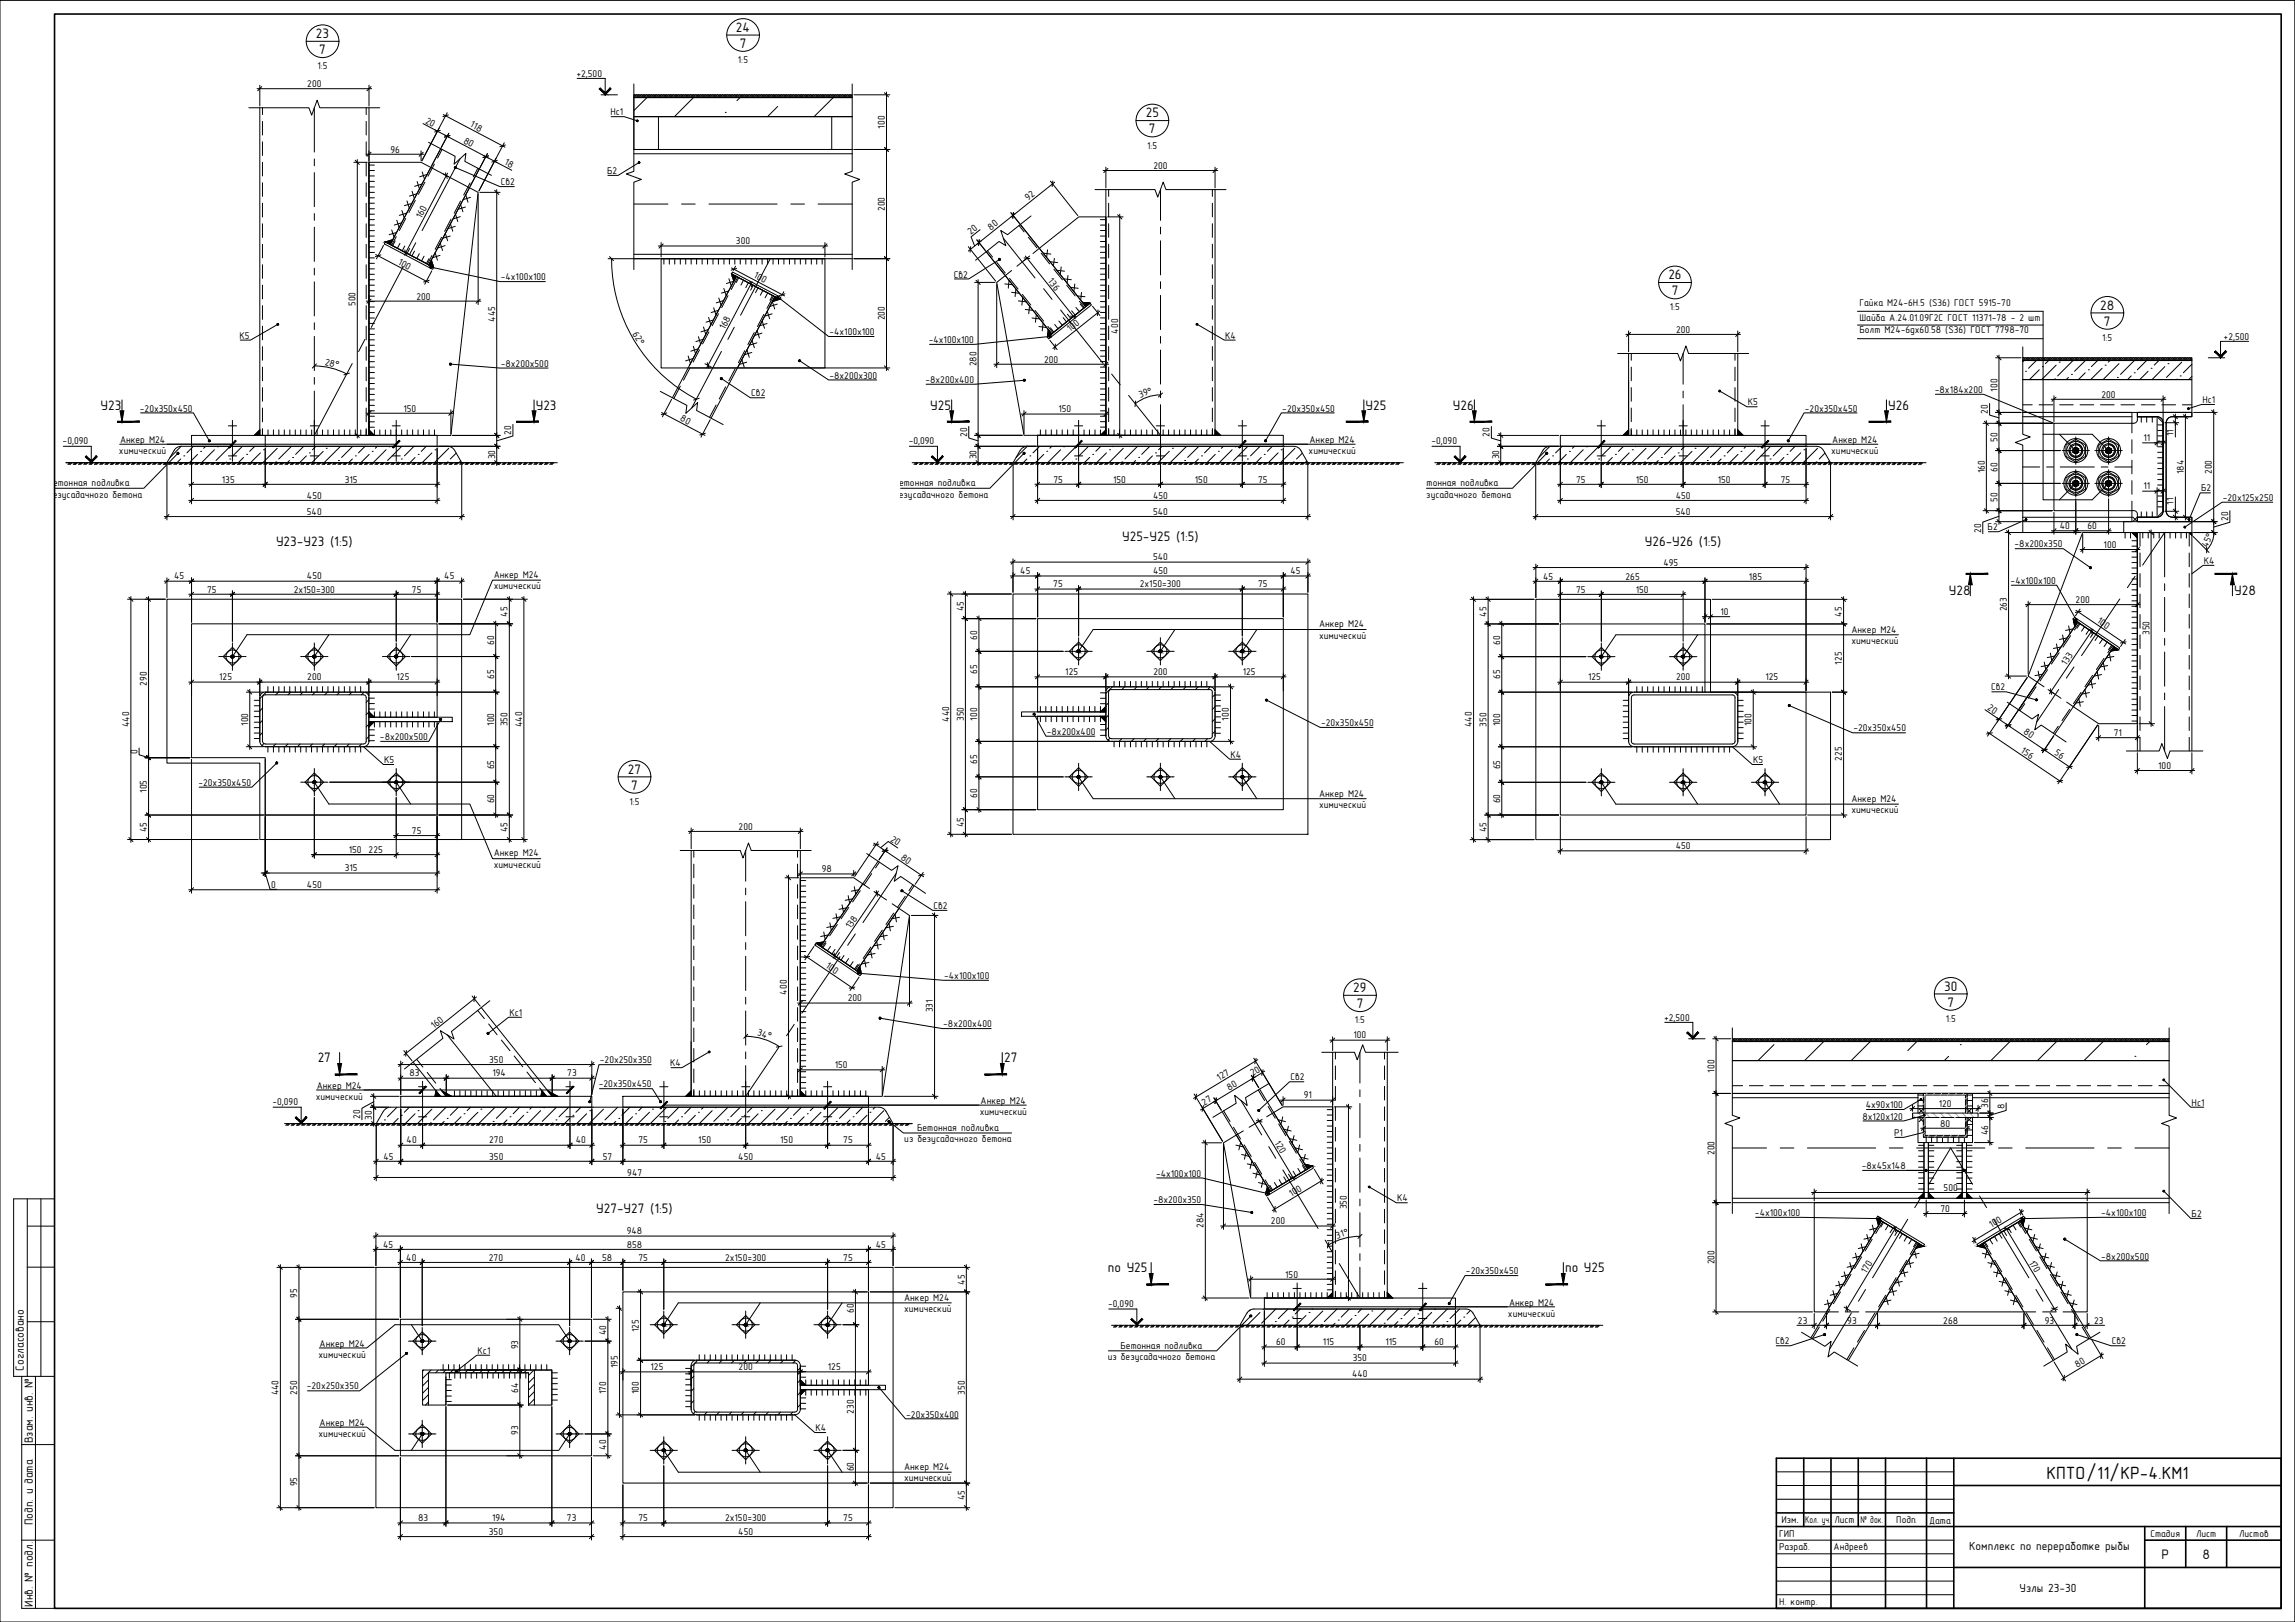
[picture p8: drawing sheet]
<svg xmlns="http://www.w3.org/2000/svg" width="841mm" height="594mm" viewBox="0 0 841 594" stroke-linecap="round" stroke-linejoin="round" font-family="sans-serif">
<defs><g id="words">
<text font-size="6.5" x="749.9" y="541.5">КПТО/11/КР-4.КМ1</text>
<g font-size="5.1">
<text x="269.7" y="11.7">24</text>
<text x="115.8" y="14">23</text>
<text x="271.1" y="17.5">7</text>
<text x="117" y="19.8">7</text>
<text x="419.9" y="43">25</text>
<text x="421" y="48.9">7</text>
<text x="611.4" y="102.3">26</text>
<text x="612.6" y="108.1">7</text>
<text x="769.7" y="113.4">28</text>
<text x="771" y="119.3">7</text>
<text x="36.8" y="150.1">У23</text>
<text x="196.3" y="150.1">У23</text>
<text x="340.9" y="150.1">У25</text>
<text x="500.4" y="150.1">У25</text>
<text x="532.4" y="150.1">У26</text>
<text x="691.9" y="150.1">У26</text>
<text x="101.2" y="200">У23-У23 (1:5)</text>
<text x="411.2" y="198.1">У25-У25 (1:5)</text>
<text x="602.8" y="200.1">У26-У26 (1:5)</text>
<text x="714.2" y="218">У28</text>
<text x="818.7" y="218">У28</text>
<text x="230.1" y="283.4">27</text>
<text x="231.3" y="289.2">7</text>
<text x="495.9" y="363.4">29</text>
<text x="712.4" y="362.9">30</text>
<text x="497.2" y="369.2">7</text>
<text x="713.7" y="368.7">7</text>
<text x="116.4" y="389.1">27</text>
<text x="368" y="389.1">27</text>
<text x="218.5" y="444.3">У27-У27 (1:5)</text>
<text x="406" y="466.1">по У25</text>
<text x="573.5" y="466.1">по У25</text>
<text x="792.1" y="570.8">Р</text>
<text x="807.1" y="570.8">8</text>
</g>
<g font-size="4.3">
<text x="8.8" y="502.1" transform="rotate(-90 8.8 502.1)">Согласовано</text>
<text x="12" y="528.5" transform="rotate(-90 12 528.5)">Взам. инв. №</text>
<text x="12" y="558.6" transform="rotate(-90 12 558.6)">Подп. и дата</text>
<text x="721.6" y="567.7">Комплекс по переработке рыбы</text>
<text x="740.1" y="583.1">Узлы 23-30</text>
<text x="12" y="588.5" transform="rotate(-90 12 588.5)">Инв. № подл.</text>
</g>
<g font-size="3.6">
<text x="270.4" y="23.1">1:5</text>
<text x="116.3" y="25.4">1:5</text>
<text x="211.2" y="28">+2,500</text>
<text x="112.6" y="31.8">200</text>
<text x="155.7" y="44.9" transform="rotate(28 155.7 44.9)">20</text>
<text x="172" y="46.3" transform="rotate(28 172 46.3)">118</text>
<text x="223.7" y="42.2">Нс1</text>
<text x="324.2" y="47.1" transform="rotate(-90 324.2 47.1)">100</text>
<text x="169.6" y="52.3" transform="rotate(28 169.6 52.3)">80</text>
<text x="143" y="55.9">96</text>
<text x="420.4" y="54.5">1:5</text>
<text x="184.6" y="60.2" transform="rotate(28 184.6 60.2)">18</text>
<text x="222.5" y="63.7">Б2</text>
<text x="422.7" y="61.8">200</text>
<text x="183.5" y="67.9">Св2</text>
<text x="324.2" y="77.3" transform="rotate(-90 324.2 77.3)">200</text>
<text x="376.7" y="73.7" transform="rotate(-39 376.7 73.7)">92</text>
<text x="154.4" y="80.2" transform="rotate(-62 154.4 80.2)">160</text>
<text x="269.7" y="89.5">300</text>
<text x="355.8" y="86" transform="rotate(-39 355.8 86)">20</text>
<text x="363.1" y="84.5" transform="rotate(-39 363.1 84.5)">80</text>
<text x="145.6" y="96.7" transform="rotate(28 145.6 96.7)">100</text>
<text x="276" y="101.6" transform="rotate(28 276 101.6)">100</text>
<text x="349.5" y="101.7">Св2</text>
<text x="183.5" y="102.6">-4x100x100</text>
<text x="383.9" y="103" transform="rotate(51 383.9 103)">136</text>
<text x="130.3" y="112.1" transform="rotate(-90 130.3 112.1)">500</text>
<text x="152.6" y="109.7">200</text>
<text x="611.9" y="113.7">1:5</text>
<text x="681.4" y="112.2">Гайка М24-6H.5 (S36) ГОСТ 5915-70</text>
<text x="181.4" y="117.8" transform="rotate(-90 181.4 117.8)">445</text>
<text x="324.2" y="117.4" transform="rotate(-90 324.2 117.4)">200</text>
<text x="681.4" y="117.5">Шайба А.24.01.09Г2С ГОСТ 11371-78 - 2 шт</text>
<text x="87.8" y="124.1">К5</text>
<text x="231.7" y="122.3" transform="rotate(59 231.7 122.3)">62°</text>
<text x="265.6" y="120.8" transform="rotate(-62 265.6 120.8)">168</text>
<text x="304" y="122.7">-4x100x100</text>
<text x="340.4" y="125.6">-4x100x100</text>
<text x="392.2" y="121.8" transform="rotate(-38 392.2 121.8)">100</text>
<text x="409.7" y="122.2" transform="rotate(-90 409.7 122.2)">400</text>
<text x="448.9" y="124.1">К4</text>
<text x="614.2" y="121.8">200</text>
<text x="681.4" y="122.1">Болт М24-6gx60.58 (S36) ГОСТ 7798-70</text>
<text x="770.4" y="124.9">1:5</text>
<text x="814.9" y="124.3">+2,500</text>
<text x="118.9" y="133.5" transform="rotate(14 118.9 133.5)">28°</text>
<text x="183.5" y="134.3">-8x200x500</text>
<text x="357.8" y="134.2" transform="rotate(-90 357.8 134.2)">280</text>
<text x="382.7" y="132.8">200</text>
<text x="304" y="138.7">-8x200x300</text>
<text x="339.1" y="140.2">-8x200x400</text>
<text x="709" y="143.9">-8x184x200</text>
<text x="731.9" y="143.4" transform="rotate(-90 731.9 143.4)">100</text>
<text x="275.3" y="145.2">Св2</text>
<text x="417.8" y="145.8" transform="rotate(-19 417.8 145.8)">39°</text>
<text x="640.5" y="148.5">К5</text>
<text x="770.1" y="145.6">200</text>
<text x="807.1" y="147.7">Нс1</text>
<text x="51.3" y="150.7">-20x350x450</text>
<text x="147.9" y="150.7">150</text>
<text x="249" y="153.9" transform="rotate(28 249 153.9)">80</text>
<text x="387.9" y="151">150</text>
<text x="469.9" y="150.7">-20x350x450</text>
<text x="661.4" y="150.7">-20x350x450</text>
<text x="728.5" y="151.6" transform="rotate(-90 728.5 151.6)">20</text>
<text x="187.3" y="159.3" transform="rotate(-90 187.3 159.3)">20</text>
<text x="354.4" y="160" transform="rotate(-90 354.4 160)">20</text>
<text x="545.9" y="160" transform="rotate(-90 545.9 160)">20</text>
<text x="731.9" y="161.8" transform="rotate(-90 731.9 161.8)">50</text>
<text x="785.5" y="161.6">11</text>
<text x="796.5" y="159.7" transform="rotate(-90 796.5 159.7)">11</text>
<text x="22.9" y="162.8">-0,090</text>
<text x="43.6" y="166.3">химический</text>
<text x="44" y="162.2">Анкер М24</text>
<text x="333" y="162.7">-0,090</text>
<text x="479.6" y="166.3">химический</text>
<text x="479.9" y="162.2">Анкер М24</text>
<text x="524.6" y="162.8">-0,090</text>
<text x="671.1" y="166.3">химический</text>
<text x="671.4" y="162.2">Анкер М24</text>
<text x="181.4" y="168.2" transform="rotate(-90 181.4 168.2)">30</text>
<text x="357.8" y="168.2" transform="rotate(-90 357.8 168.2)">30</text>
<text x="549.4" y="168.2" transform="rotate(-90 549.4 168.2)">30</text>
<text x="727.3" y="173.4" transform="rotate(-90 727.3 173.4)">160</text>
<text x="731.9" y="172.8" transform="rotate(-90 731.9 172.8)">60</text>
<text x="800.3" y="173.7" transform="rotate(-90 800.3 173.7)">184</text>
<text x="810.6" y="173.7" transform="rotate(-90 810.6 173.7)">200</text>
<text x="17.5" y="178.1">Бетонная подливка</text>
<text x="81.3" y="176.8">135</text>
<text x="126.4" y="176.8">315</text>
<text x="327.5" y="178.1">Бетонная подливка</text>
<text x="386" y="176.8">75</text>
<text x="407.9" y="176.8">150</text>
<text x="437.9" y="176.8">150</text>
<text x="461.1" y="176.8">75</text>
<text x="519.1" y="178.1">Бетонная подливка</text>
<text x="577.6" y="176.8">75</text>
<text x="599.4" y="176.8">150</text>
<text x="629.5" y="176.8">150</text>
<text x="652.6" y="176.8">75</text>
<text x="785.5" y="179.3">11</text>
<text x="12.8" y="182.3">из безусадачного бетона</text>
<text x="112.5" y="182.6">450</text>
<text x="322.8" y="182.2">из безусадачного бетона</text>
<text x="422.5" y="182.6">450</text>
<text x="514.4" y="182.3">из безусадачного бетона</text>
<text x="614.1" y="182.6">450</text>
<text x="731.9" y="183.8" transform="rotate(-90 731.9 183.8)">50</text>
<text x="796.5" y="184.9" transform="rotate(-90 796.5 184.9)">11</text>
<text x="806.6" y="180">Б2</text>
<text x="814.6" y="183.4">-20x125x250</text>
<text x="112.5" y="188.6">540</text>
<text x="422.5" y="188.6">540</text>
<text x="614.1" y="188.6">540</text>
<text x="816.6" y="190.9" transform="rotate(-90 816.6 190.9)">20</text>
<text x="726" y="195.1" transform="rotate(-90 726 195.1)">20</text>
<text x="728.4" y="194.2">Б2</text>
<text x="754.8" y="193.8">40</text>
<text x="765" y="193.8">60</text>
<text x="738.3" y="200.5">-8x200x350</text>
<text x="770.9" y="200.6">100</text>
<text x="809" y="200.8" transform="rotate(-67 809 200.8)">45°</text>
<text x="422.5" y="205.3">540</text>
<text x="609.6" y="207.2">495</text>
<text x="807.6" y="206.6">К4</text>
<text x="63.8" y="212.2">45</text>
<text x="112.5" y="212.2">450</text>
<text x="162.8" y="212.2">45</text>
<text x="180.9" y="211.6">Анкер М24</text>
<text x="180.9" y="215.8">химический</text>
<text x="373.9" y="210.3">45</text>
<text x="386" y="215.1">75</text>
<text x="417.7" y="215.1">2x150=300</text>
<text x="422.5" y="210.3">450</text>
<text x="461.1" y="215.1">75</text>
<text x="472.9" y="210.3">45</text>
<text x="565.4" y="212.3">45</text>
<text x="595.7" y="212.3">265</text>
<text x="640.8" y="212.3">185</text>
<text x="736.8" y="213.9">-4x100x100</text>
<text x="75.9" y="217.1">75</text>
<text x="107.7" y="217.1">2x150=300</text>
<text x="151" y="217.1">75</text>
<text x="577.6" y="217.1">75</text>
<text x="599.4" y="217.1">150</text>
<text x="760.6" y="220.8">200</text>
<text x="186" y="225.8" transform="rotate(-90 186 225.8)">45</text>
<text x="353.1" y="223.9" transform="rotate(-90 353.1 223.9)">45</text>
<text x="544.7" y="225.9" transform="rotate(-90 544.7 225.9)">45</text>
<text x="630.5" y="225.3">10</text>
<text x="675" y="225.9" transform="rotate(-90 675 225.9)">45</text>
<text x="735.4" y="223.9" transform="rotate(-90 735.4 223.9)">263</text>
<text x="768.2" y="227.9" transform="rotate(34 768.2 227.9)">100</text>
<text x="483.4" y="229.7">Анкер М24</text>
<text x="483.4" y="233.9">химический</text>
<text x="678.5" y="231.7">Анкер М24</text>
<text x="787.7" y="232.6" transform="rotate(-90 787.7 232.6)">350</text>
<text x="181.1" y="236.2" transform="rotate(-90 181.1 236.2)">60</text>
<text x="358.1" y="234.3" transform="rotate(-90 358.1 234.3)">60</text>
<text x="549.7" y="236.2" transform="rotate(-90 549.7 236.2)">60</text>
<text x="678.5" y="235.9">химический</text>
<text x="675" y="243.4" transform="rotate(-90 675 243.4)">125</text>
<text x="757.2" y="243.9" transform="rotate(-56 757.2 243.9)">133</text>
<text x="53.8" y="251.1" transform="rotate(-90 53.8 251.1)">290</text>
<text x="80.3" y="249.2">125</text>
<text x="112.6" y="249.2">200</text>
<text x="145.3" y="249.2">125</text>
<text x="181.1" y="248.7" transform="rotate(-90 181.1 248.7)">65</text>
<text x="358.1" y="246.8" transform="rotate(-90 358.1 246.8)">65</text>
<text x="390.4" y="247.3">125</text>
<text x="422.7" y="247.3">200</text>
<text x="455.4" y="247.3">125</text>
<text x="549.7" y="248.8" transform="rotate(-90 549.7 248.8)">65</text>
<text x="582" y="249.2">125</text>
<text x="614.2" y="249.2">200</text>
<text x="647" y="249.2">125</text>
<text x="729.7" y="252.9">Св2</text>
<text x="358.1" y="263.9" transform="rotate(-90 358.1 263.9)">100</text>
<text x="450.3" y="263.9" transform="rotate(-90 450.3 263.9)">100</text>
<text x="728.1" y="259.6" transform="rotate(34 728.1 259.6)">20</text>
<text x="47.3" y="266.3" transform="rotate(-90 47.3 266.3)">440</text>
<text x="90.9" y="265.8" transform="rotate(-90 90.9 265.8)">100</text>
<text x="181.1" y="265.8" transform="rotate(-90 181.1 265.8)">100</text>
<text x="186" y="266.1" transform="rotate(-90 186 266.1)">350</text>
<text x="191.3" y="266.3" transform="rotate(-90 191.3 266.3)">440</text>
<text x="347.8" y="264.4" transform="rotate(-90 347.8 264.4)">440</text>
<text x="353.1" y="264.1" transform="rotate(-90 353.1 264.1)">350</text>
<text x="383.6" y="269.1">-8x200x400</text>
<text x="484.1" y="266">-20x350x450</text>
<text x="539.4" y="266.4" transform="rotate(-90 539.4 266.4)">440</text>
<text x="544.7" y="266.1" transform="rotate(-90 544.7 266.1)">350</text>
<text x="549.7" y="265.9" transform="rotate(-90 549.7 265.9)">100</text>
<text x="641.9" y="265.9" transform="rotate(-90 641.9 265.9)">100</text>
<text x="679.2" y="267.9">-20x350x450</text>
<text x="741.3" y="268.6" transform="rotate(34 741.3 268.6)">80</text>
<text x="774.7" y="269.6">71</text>
<text x="139.2" y="271">-8x200x500</text>
<text x="740.4" y="275.5" transform="rotate(34 740.4 275.5)">156</text>
<text x="50.4" y="276.1" transform="rotate(-90 50.4 276.1)">0</text>
<text x="140.8" y="279.5">K5</text>
<text x="181.1" y="281.7" transform="rotate(-90 181.1 281.7)">65</text>
<text x="358.1" y="279.8" transform="rotate(-90 358.1 279.8)">65</text>
<text x="450.9" y="277.6">K4</text>
<text x="549.7" y="281.7" transform="rotate(-90 549.7 281.7)">65</text>
<text x="642.5" y="279.5">K5</text>
<text x="675" y="278.6" transform="rotate(-90 675 278.6)">225</text>
<text x="752.7" y="276.3" transform="rotate(34 752.7 276.3)">56</text>
<text x="790.9" y="281.6">100</text>
<text x="72.7" y="287.8">-20x350x450</text>
<text x="53.8" y="290.3" transform="rotate(-90 53.8 290.3)">105</text>
<text x="358.1" y="292.3" transform="rotate(-90 358.1 292.3)">60</text>
<text x="483.4" y="291.7">Анкер М24</text>
<text x="678.5" y="293.7">Анкер М24</text>
<text x="181.1" y="294.2" transform="rotate(-90 181.1 294.2)">60</text>
<text x="230.7" y="294.8">1:5</text>
<text x="483.4" y="295.9">химический</text>
<text x="549.7" y="294.2" transform="rotate(-90 549.7 294.2)">60</text>
<text x="678.5" y="297.9">химический</text>
<text x="53.8" y="304.9" transform="rotate(-90 53.8 304.9)">45</text>
<text x="151" y="305.4">75</text>
<text x="186" y="304.9" transform="rotate(-90 186 304.9)">45</text>
<text x="270.7" y="303.9">200</text>
<text x="353.1" y="302.9" transform="rotate(-90 353.1 302.9)">45</text>
<text x="544.7" y="304.9" transform="rotate(-90 544.7 304.9)">45</text>
<text x="326.1" y="307.9" transform="rotate(34 326.1 307.9)">20</text>
<text x="614.1" y="311">450</text>
<text x="127.8" y="312.4">150</text>
<text x="135.1" y="312.4">225</text>
<text x="180.9" y="313.7">Анкер М24</text>
<text x="180.9" y="317.9">химический</text>
<text x="329.8" y="314.6" transform="rotate(34 329.8 314.6)">80</text>
<text x="126.3" y="319.1">315</text>
<text x="301.2" y="319.5">98</text>
<text x="99.4" y="325.1">0</text>
<text x="112.5" y="325.3">450</text>
<text x="342.1" y="332.9">Св2</text>
<text x="311.7" y="340.4" transform="rotate(-56 311.7 340.4)">138</text>
<text x="302.3" y="354.3" transform="rotate(34 302.3 354.3)">100</text>
<text x="346" y="358.5">-4x100x100</text>
<text x="288.3" y="364.3" transform="rotate(-90 288.3 364.3)">400</text>
<text x="310.7" y="366.8">200</text>
<text x="341.8" y="370.8" transform="rotate(-90 341.8 370.8)">331</text>
<text x="159.1" y="376.8" transform="rotate(-39 159.1 376.8)">160</text>
<text x="186.7" y="372.1">Кс1</text>
<text x="345.7" y="376.3">-8x200x400</text>
<text x="496.5" y="374.8">1:5</text>
<text x="609.8" y="373.8">+2,500</text>
<text x="713" y="374.3">1:5</text>
<text x="277.3" y="379.2" transform="rotate(17 277.3 379.2)">34°</text>
<text x="496" y="380.3">100</text>
<text x="179.3" y="389.3">350</text>
<text x="219.8" y="389.4">-20x250x350</text>
<text x="150.1" y="394.3">83</text>
<text x="180.5" y="394.3">194</text>
<text x="207.9" y="394.3">73</text>
<text x="245.6" y="390.5">К4</text>
<text x="305.9" y="391.2">150</text>
<text x="446.8" y="395.9" transform="rotate(-31 446.8 395.9)">127</text>
<text x="459.1" y="394.2" transform="rotate(-32 459.1 394.2)">20</text>
<text x="472.9" y="395.7">Св2</text>
<text x="628.3" y="392.8" transform="rotate(-90 628.3 392.8)">100</text>
<text x="116.1" y="398.7">Анкер М24</text>
<text x="219.5" y="398.2">-20x350x450</text>
<text x="450.4" y="399.5" transform="rotate(-31 450.4 399.5)">80</text>
<text x="99.8" y="404.8">-0,090</text>
<text x="115.7" y="402.9">химический</text>
<text x="359.4" y="404.3">Анкер М24</text>
<text x="441.3" y="404.9" transform="rotate(-31 441.3 404.9)">27</text>
<text x="477.8" y="402.3">91</text>
<text x="683.7" y="405.9">4x90x100</text>
<text x="710.5" y="405.4">120</text>
<text x="728.6" y="405.8" transform="rotate(-90 728.6 405.8)">36</text>
<text x="734.5" y="406.3" transform="rotate(-90 734.5 406.3)">8</text>
<text x="803.1" y="405">Нс1</text>
<text x="132" y="409.8" transform="rotate(-90 132 409.8)">20</text>
<text x="136.3" y="410.3" transform="rotate(-90 136.3 410.3)">30</text>
<text x="359" y="408.4">химический</text>
<text x="682.5" y="410.1">8x120x120</text>
<text x="711" y="412.6">80</text>
<text x="149" y="418.8">40</text>
<text x="179.3" y="418.8">270</text>
<text x="211" y="418.8">40</text>
<text x="234" y="418.8">75</text>
<text x="255.9" y="418.8">150</text>
<text x="285.9" y="418.8">150</text>
<text x="309" y="418.8">75</text>
<text x="331.4" y="418.4">из безусадачного бетона</text>
<text x="336.1" y="414.2">Бетонная подливка</text>
<text x="467" y="418.6" transform="rotate(59 467 418.6)">120</text>
<text x="694.1" y="416.1">Р1</text>
<text x="728.6" y="415.7" transform="rotate(-90 728.6 415.7)">46</text>
<text x="140.5" y="424.7">45</text>
<text x="179.3" y="424.7">350</text>
<text x="220.9" y="424.7">57</text>
<text x="270.6" y="424.7">450</text>
<text x="320.9" y="424.7">45</text>
<text x="628.3" y="423.1" transform="rotate(-90 628.3 423.1)">200</text>
<text x="229.9" y="430.6">947</text>
<text x="423.6" y="430.9">-4x100x100</text>
<text x="682.3" y="428.2">-8х45х148</text>
<text x="712.3" y="436.1">500</text>
<text x="422.7" y="440.7">-8x200x350</text>
<text x="473.3" y="438.4" transform="rotate(-31 473.3 438.4)">100</text>
<text x="493.5" y="443" transform="rotate(-90 493.5 443)">350</text>
<text x="512" y="440">К4</text>
<text x="711.1" y="443.8">70</text>
<text x="441.1" y="449.8" transform="rotate(-90 441.1 449.8)">284</text>
<text x="465.8" y="448.4">200</text>
<text x="643.1" y="445.4">-4x100x100</text>
<text x="729.8" y="449.8" transform="rotate(-31 729.8 449.8)">100</text>
<text x="770" y="445.4">-4x100x100</text>
<text x="803.1" y="445.7">Б2</text>
<text x="229.7" y="452.1">948</text>
<text x="489.9" y="453.7" transform="rotate(-16 489.9 453.7)">31°</text>
<text x="140.4" y="457">45</text>
<text x="148.9" y="461.7">40</text>
<text x="179.2" y="461.7">270</text>
<text x="210.9" y="461.7">40</text>
<text x="220.6" y="461.7">58</text>
<text x="229.7" y="457">858</text>
<text x="234" y="461.7">75</text>
<text x="265.7" y="461.7">2x150=300</text>
<text x="309" y="461.7">75</text>
<text x="320.9" y="457">45</text>
<text x="770" y="461.3">-8x200x500</text>
<text x="471" y="467.9">150</text>
<text x="537.2" y="466.7">-20x350x450</text>
<text x="628.3" y="463.1" transform="rotate(-90 628.3 463.1)">200</text>
<text x="683.9" y="466.4" transform="rotate(-59 683.9 466.4)">170</text>
<text x="743.4" y="462.4" transform="rotate(59 743.4 462.4)">170</text>
<text x="353.5" y="470.5" transform="rotate(-90 353.5 470.5)">45</text>
<text x="108.9" y="475.4" transform="rotate(-90 108.9 475.4)">95</text>
<text x="331.3" y="476.3">Анкер М24</text>
<text x="406.1" y="478.7">-0,090</text>
<text x="553" y="478.2">Анкер М24</text>
<text x="312.8" y="480.9" transform="rotate(-90 312.8 480.9)">60</text>
<text x="331.3" y="480.5">химический</text>
<text x="552.6" y="482.3">химический</text>
<text x="658.9" y="484.8">23</text>
<text x="677" y="484.8">93</text>
<text x="712.1" y="484.8">268</text>
<text x="749.3" y="484.8">93</text>
<text x="767.4" y="484.8">23</text>
<text x="222.1" y="489" transform="rotate(-90 222.1 489)">40</text>
<text x="234.1" y="488" transform="rotate(-90 234.1 488)">125</text>
<text x="116.8" y="497.4">химический</text>
<text x="117.1" y="493.2">Анкер М24</text>
<text x="175" y="495.9">Кс1</text>
<text x="189.9" y="494.2" transform="rotate(-90 189.9 494.2)">93</text>
<text x="410.6" y="494">Бетонная подливка</text>
<text x="467.6" y="492.7">60</text>
<text x="484.8" y="492.7">115</text>
<text x="507.7" y="492.7">115</text>
<text x="525.7" y="492.7">60</text>
<text x="650.7" y="492.4">Св2</text>
<text x="773.9" y="492.4">Св2</text>
<text x="226.4" y="501" transform="rotate(-90 226.4 501)">195</text>
<text x="238.4" y="501.9">125</text>
<text x="270.7" y="501.9">200</text>
<text x="303.4" y="501.9">125</text>
<text x="405.9" y="498.2">из безусадачного бетона</text>
<text x="495.8" y="498.6">350</text>
<text x="761.2" y="501" transform="rotate(-31 761.2 501)">80</text>
<text x="112.4" y="508.9">-20x250x350</text>
<text x="495.5" y="504.5">440</text>
<text x="102.1" y="511.1" transform="rotate(-90 102.1 511.1)">440</text>
<text x="108.9" y="510.8" transform="rotate(-90 108.9 510.8)">250</text>
<text x="189.9" y="510" transform="rotate(-90 189.9 510)">64</text>
<text x="222.1" y="510.6" transform="rotate(-90 222.1 510.6)">170</text>
<text x="234.1" y="510.6" transform="rotate(-90 234.1 510.6)">100</text>
<text x="353.5" y="510.8" transform="rotate(-90 353.5 510.8)">350</text>
<text x="312.8" y="517.9" transform="rotate(-90 312.8 517.9)">230</text>
<text x="332.1" y="519.2">-20x350x400</text>
<text x="116.8" y="526.3">химический</text>
<text x="117.1" y="522.2">Анкер М24</text>
<text x="189.9" y="525.6" transform="rotate(-90 189.9 525.6)">93</text>
<text x="298.9" y="524.2">K4</text>
<text x="222.1" y="531" transform="rotate(-90 222.1 531)">40</text>
<text x="312.8" y="538.9" transform="rotate(-90 312.8 538.9)">60</text>
<text x="331.3" y="538.4">Анкер М24</text>
<text x="108.9" y="544.4" transform="rotate(-90 108.9 544.4)">95</text>
<text x="331.3" y="542.6">химический</text>
<text x="353.5" y="549.5" transform="rotate(-90 353.5 549.5)">45</text>
<text x="153.2" y="557.2">83</text>
<text x="180.3" y="557.2">194</text>
<text x="207.8" y="557.2">73</text>
<text x="234" y="557.2">75</text>
<text x="265.7" y="557.2">2x150=300</text>
<text x="309" y="557.2">75</text>
<text x="652.8" y="557.8">Изм..</text>
<text x="661.5" y="557.8">Кол. уч.</text>
<text x="672.3" y="557.8">Лист</text>
<text x="681.8" y="557.8">№ док.</text>
<text x="694.9" y="557.8">Подп.</text>
<text x="179.2" y="562.2">350</text>
<text x="270.6" y="562.2">450</text>
<text x="652" y="562.8">ГИП</text>
<text x="707" y="558.1">Дата</text>
<text x="788" y="562.8">Стадия</text>
<text x="804.8" y="562.8">Лист</text>
<text x="820.5" y="562.8">Листов</text>
<text x="652" y="567.8">Разраб.</text>
<text x="672" y="567.8">Андреев</text>
<text x="652" y="587.9">Н. контр.</text>
</g>
</g></defs>
<g fill="none" stroke="#000" stroke-width=".37">
<path d="M232.3 35.4l.3 .3M232.4 34.7l-.1 .1M232.5 34.7l1 1M233.3 34.7l-1 1M233.4 34.7l1 1M234.1 34.7l-.9 1M234.3 34.7l1 1M235.1 34.7l-1 1M235.2 34.7l1 1M236 34.7l-1.1 1M236.1 34.7l1 1-4.8 4.8M236.9 34.7l-1.1 1"/>
<path d="M237 34.7l1 1M237.7 34.7l-.9 1M237.9 34.7l.9 1M238.7 34.7l-1 1M238.8 34.7l1 1M239.6 34.7l-1.1 1M239.6 34.7l1.1 1M240.5 34.7l-1.1 1M240.5 34.7l1.1 1M241.3 34.7l-.9 1M241.5 34.7l.9 1M242.2 34.7l-.9 1"/>
<path d="M242.4 34.7l1 1M243.2 34.7l-1.1 1M243.2 34.7l1.1 1M244.1 34.7l-1.1 1M244.1 34.7l1.1 1M244.9 34.7l-1 1M245.1 34.7l.9 1M245.8 34.7l-.9 1M246 34.7l.9 1M246.7 34.7l-1 1M246.8 34.7l1.1 1M247.6 34.7l-1 1"/>
<path d="M247.7 34.7l1.1 1M248.5 34.7l-1 1M248.6 34.7l1 1M249.4 34.7l-.9 1M249.6 34.7l.9 1M250.3 34.7l-1 1M250.4 34.7l1.1 1M251.2 34.7l-1 1M251.3 34.7l1 1M252.1 34.7l-1 1M252.2 34.7l1 1M253 34.7l-1 1"/>
<path d="M253.2 34.7l.9 1-7 7M253.9 34.7l-1 1M254 34.7l1 1M254.8 34.7l-1 1M254.9 34.7l1 1M255.7 34.7l-1 1M255.8 34.7l1 1M256.6 34.7l-1 1M256.7 34.7l1 1M257.5 34.7l-1 1M257.6 34.7l1 1M258.4 34.7l-1 1"/>
<path d="M258.5 34.7l1 1M259.3 34.7l-1 1M259.4 34.7l1 1M260.2 34.7l-1 1M260.3 34.7l1 1M261.1 34.7l-1 1M261.2 34.7l1 1M262 34.7l-1 1M262.1 34.7l1 1M262.9 34.7l-1 1M263 34.7l1 1M263.8 34.7l-1 1"/>
<path d="M263.9 34.7l1 1M264.7 34.7l-1 1M264.8 34.7l1 1M265.6 34.7l-1 1M265.7 34.7l1 1M266.5 34.7l-1 1M266.6 34.7l1 1M267.4 34.7l-1 1M267.5 34.7l1 1M268.3 34.7l-1 1M268.4 34.7l1 1M269.2 34.7l-1 1"/>
<path d="M269.3 34.7l1 1M270.1 34.7l-1 1M270.2 34.7l1 1-1.2 1.2M271 34.7l-1 1M271.1 34.7l1 1M271.9 34.7l-1 1M272 34.7l1 1M272.8 34.7l-1 1M272.9 34.7l1 1M273.7 34.7l-1 1M273.8 34.7l1 1M274.6 34.7l-1 1"/>
<path d="M274.7 34.7l1 1M275.5 34.7l-1 1M275.6 34.7l1 1M276.4 34.7l-1 1M276.5 34.7l1 1M277.3 34.7l-1 1M277.4 34.7l1 1M278.2 34.7l-1 1M278.3 34.7l1 1M279.1 34.7l-1 1M279.2 34.7l1 1M280 34.7l-1 1"/>
<path d="M280.1 34.7l1 1M280.9 34.7l-1 1M281 34.7l1 1M281.8 34.7l-1 1M281.9 34.7l1 1M282.7 34.7l-1 1M282.8 34.7l1 1M283.6 34.7l-1 1M283.7 34.7l1 1M284.5 34.7l-1 1M284.6 34.7l1 1M285 39l-3.7 3.7"/>
<path d="M285.4 34.7l-1 1M285.5 34.7l1 1M286.3 34.7l-1 1M286.4 34.7l1 1M287.1 34.7l-.9 1M287.3 34.7l1 1M288.1 34.7l-1 1M288.2 34.7l1 1M289 34.7l-1 1M289.1 34.7l1 1M289.9 34.7l-1.1 1M290 34.7l1 1"/>
<path d="M290.7 34.7l-.9 1M290.9 34.7l.9 1M291.6 34.7l-.9 1M291.8 34.7l1 1M292.6 34.7l-1.1 1M292.7 34.7l1 1M293.5 34.7l-1.1 1M293.5 34.7l1.1 1M294.3 34.7l-.9 1M294.5 34.7l.9 1M295.2 34.7l-.9 1M295.4 34.7l.9 1"/>
<path d="M296.2 34.7l-1.1 1M296.2 34.7l1.1 1M297.1 34.7l-1.1 1M297.1 34.7l1.1 1M297.9 34.7l-1 1M298.1 34.7l.9 1M298.8 34.7l-.9 1M299 34.7l.9 1M299.7 34.7l-1 1M299.8 34.7l1.1 1M300.7 34.7l-1.1 1M300.7 34.7l1.1 1"/>
<path d="M301.5 34.7l-1 1M301.6 34.7l1 1M302.4 34.7l-1 1M302.6 34.7l.9 1M303.3 34.7l-1 1M303.4 34.7l1 1M304.2 34.7l-1 1M304.3 34.7l1.1 1-7.1 7M305.1 34.7l-1 1M305.2 34.7l1 1M306 34.7l-1 1M306.2 34.7l.9 1"/>
<path d="M306.9 34.7l-1 1M307 34.7l1 1M307.8 34.7l-1 1M307.9 34.7l1 1M308.7 34.7l-1 1M308.8 34.7l1 1M309.6 34.7l-1 1M309.7 34.7l1 1M310.5 34.7l-1 1M310.6 34.7l1 1M311.4 34.7l-1 1M311.5 34.7l.8 .8"/>
<path d="M312.3 34.7l-1 1M312.3 35.7h-.1M241.3 42.7v12.1M265.8 41.2h.1M304.8 42.7v12.1M741.3 131.7l.3 .4M741.4 131l-.1 .2M741.5 131l1 1.1M741.7 132.1l-.4 .4M742.3 131l-1 1.1h61.9v6.9h-61.9M742.3 136h.1M742.4 131l1 1.1"/>
<path d="M743.2 131l-1.1 1.1M743.2 131l1.1 1.1M744.1 131l-1 1.1M744.2 131l1 1.1M744.9 131l-.9 1.1M745.1 131l1 1.1M745.9 131l-1 1.1M746 131l1 1.1M746.2 132.1l-2.8 2.8M746.8 131l-1.1 1.1M746.8 131l1.1 1.1M747.3 135.4l-3.6 3.6"/>
<path d="M747.6 131l-1 1.1M747.8 131l.9 1.1M748.5 134.3h.1M748.5 131l-.9 1.1M748.7 131l.9 1.1M749.4 131l-.9 1.1M749.6 131l1 1.1M750.4 131l-1.1 1.1M750.4 131l1.1 1.1M750.7 132.1l-1.1 1.1M751.2 131l-1 1.1M751.3 131l1 1.1"/>
<path d="M752.1 131l-1 1.1M752.3 131l.9 1.1M752.9 138.8h.1M753 131l-.9 1.1M753.2 131l.9 1.1M753.5 133.7l-5.3 5.3M754 131l-1.1 1.1M754 131l1.1 1.1M754.6 132.6h.1M754.8 131l-1 1.1M754.9 131l1 1.1M755.7 131l-1 1.1"/>
<path d="M755.8 131l1 1.1M756.6 131l-1 1.1M756.8 131l.9 1.1M757.5 131l-1 1.1M757.6 131l1.1 1.1M758 138.2l-.8 .8M758.4 131l-1 1.1M758.5 131l1 1.1M759.1 137.1h.1M759.3 131l-1 1.1M759.4 131l1 1.1M759.7 132.1l-5.7 5.6"/>
<path d="M760.2 131l-1 1.1M760.3 131l1 1.1M761.1 131l-1 1.1M761.2 131l1 1.1M762 131l-1 1.1M762.1 131l1 1.1M762.9 131l-1 1.1M763 131l1 1.1M763.8 131l-1 1.1M763.9 131l1 1.1M764.2 136.5l-2.5 2.5M764.2 132.1l-4 3.9"/>
<path d="M764.7 131l-1 1.1M764.8 131l1 1.1M765.3 135.4h.1M765.6 131l-1 1.1M765.7 131l1 1.1M766.5 131l-1 1.1M766.6 131l1 1.1M767.4 131l-1 1.1M767.5 131l1 1.1M768.3 131l-1 1.1M768.4 131l1 1.1M768.7 132.1l-2.3 2.2"/>
<path d="M769.2 131l-1 1.1M769.3 131l1 1.1M770.1 131l-1 1.1M770.2 131l1 1.1M770.3 134.9l-4.2 4.1M770.9 132.1l1-1.1 1.1 1.1M771 131l-1 1.1M771.1 131l1 1.1M771.4 133.7h.1M772.8 131l-1 1.1M772.9 131l1 1.1M773.2 132.1l-.6 .5"/>
<path d="M773.7 131l-1 1.1M773.8 131l1 1.1M774.6 131l-1 1.1M774.7 131l1 1.1M775.4 132.1l1-1.1 1.1 1.1M775.5 131l-1 1.1M775.6 131l1 1.1M775.9 138.2h.1M776.5 133.2l-5.6 5.6M777.3 131l-1 1.1M777.4 131l1 1.1M777.6 132.1h.1"/>
<path d="M778.2 131l-1 1.1M778.3 131l1 1.1M779.1 131l-1 1.1M779.2 131l1 1.1M779.9 132.1l1-1.1 1.1 1.1M780 131l-1 1.1M780.1 131l1 1.1M781 137.7l-1.3 1.3M781.8 131l-1 1.1M781.9 131l1 1.1M782.1 136.5h.1M782.2 132.1l-5.1 5"/>
<path d="M782.7 131l-1 1.1M782.8 131l1 1.1M783.6 131l-1 1.1M783.7 131l1 1.1M784.5 131l-1 1.1M784.6 131l1 1.1M785.4 131l-1 1.1M785.5 131l1 1.1M786.3 131l-1 1.1M786.4 131l1 1.1M786.6 132.1l-3.3 3.3M787.1 131l-.9 1.1"/>
<path d="M787.2 136l-3.1 3M787.3 131l1 1.1M788.1 131l-1 1.1M788.2 131l1 1.1M788.3 134.9h.1M789 131l-1 1.1M789.1 131l1 1.1M789.9 131l-1.1 1.1M790 131l1 1.1M790.7 131l-.9 1.1M790.9 131l.9 1.1M791.1 132.1l-1.7 1.6"/>
<path d="M791.7 131l-1 1.1M791.8 131l1 1.1M792.6 131l-1.1 1.1M792.6 131l1.1 1.1M793.3 134.3l-4.7 4.7M793.5 131l-1.1 1.1M793.5 131l1.1 1.1M794.3 131l-.9 1.1M794.5 133.2h.1M794.5 131l.9 1.1M795.2 131l-.9 1.1M795.4 131l1 1.1"/>
<path d="M795.6 132.1h.1M796.2 131l-1.1 1.1M796.2 131l1.1 1.1M797.1 131l-1.1 1.1M797.1 131l1.1 1.1M797.9 138.8l-.3 .2M797.9 131l-1 1.1M798.1 131l.9 1.1M798.8 131l-.9 1.1M799 137.7h.1M799 131l.9 1.1M799.5 132.6l-5.6 5.6"/>
<path d="M799.7 131l-1 1.1M799.8 131l1.1 1.1M800.7 131l-1.1 1.1M800.7 131l1.1 1.1M801.5 131l-1 1.1M801.6 131l1 1.1M802.4 131l-1 1.1M802.6 131l.6 .8M803.2 131.1l-.9 1M803.2 132v.1M803.2 137.9l-1.1 1.1M803.2 133.4l-3.1 3.1"/>
<path d="M24.2 169.5h1.7M25.6 169.5l-.7 .7M25.9 169.5h5.5l-.7 .7M26 169.5l-.7 .7M26.4 169.5l-.7 .7M27.5 169.5l-.7 .7M27.9 169.5l-.7 .7M28.3 169.5l-.7 .7M29.5 169.5l-.7 .7M29.8 169.5l-.6 .7M30.3 169.5l-.8 .7M31.4 169.5h.3"/>
<path d="M31.7 169.5h2M31.8 169.5l-.7 .7M32.2 169.5l-.7 .7M33.3 169.5l-.7 .7M33.7 169.5h3.8M33.7 169.5l-.6 .7M34.1 169.5l-.7 .7M35.3 169.5l-.7 .7M35.7 169.5l-.7 .7M36.1 169.5l-.7 .7M37.2 169.5l-.7 .7M37.5 169.5h5.5l-.7 .7"/>
<path d="M37.6 169.5l-.7 .7M38 169.5l-.7 .7M39.2 169.5l-.7 .7M39.5 169.5l-.6 .7M40 169.5l-.7 .7M41.1 169.5l-.7 .7M41.5 169.5l-.7 .7M41.9 169.5l-.7 .7M43 169.5h.4M43.4 169.5h1.9M43.4 169.5l-.6 .7M43.8 169.5l-.7 .7"/>
<path d="M45 169.5l-.7 .7M45.3 169.5h3.9l-.6 .7M45.4 169.5l-.7 .7M45.8 169.5l-.7 .7M46.9 169.5l-.7 .7M47.3 169.5l-.6 .7M47.7 169.5l-.7 .7M48.9 169.5l-.7 .7M49.2 169.5h5.8M49.7 169.5l-.7 .7M50.8 169.5l-.7 .7M51.2 169.5l-.7 .7"/>
<path d="M51.6 169.5l-.7 .7M52.7 169.5l-.6 .7M53.1 169.5l-.6 .7M53.6 169.5l-.7 .7M54.7 169.5l-.7 .7M55 169.5h2M55.1 169.5l-.7 .7M55.5 169.5l-.7 .7M56.6 169.5l-.7 .7M57 169.5h3.9l-.7 .7M57 169.5l-.7 .7M57.4 169.5l-.7 .7"/>
<path d="M58.5 169.5l-.6 .7M59 169.5l-.7 .7M59.4 169.5l-.7 .7M60.5 169.5l-.7 .7M60.9 169.5h3.8M61.3 169.5l-.7 .7M62.4 169.5l-.6 .7M62.8 169.5l-.7 .7M63.2 169.5l-.6 .7M64.4 169.5l-.7 .7M64.7 169.5h2M64.8 169.5l-.7 .7"/>
<path d="M65.2 169.5l-.7 .7M66.2 168.1l-1.3 1.4M66.3 169.5l-.6 .7M66.4 163.5l-4.1 4.1M66.7 169.5h1.9M66.7 169.5l-.7 .7M67.1 169.5l-.7 .7M67.4 167h.1M68.2 169.5l-.6 .7M68.6 169.5h3.9M68.7 169.5l-.7 .7M69 169.5l-.6 .7"/>
<path d="M70.2 169.5l-.7 .7M70.6 169.5l-.7 .7M70.9 163.5l-2.4 2.4M71 169.5l-.7 .7M72.1 169.5l-.6 .7M72.4 166.4l-3 3.1M72.5 169.5h3.9M72.6 169.5l-.8 .7M72.9 169.5l-.6 .7M73.5 165.3h.1M74.1 169.5l-.7 .7M74.5 169.5l-.7 .7"/>
<path d="M74.9 169.5l-.7 .7M75.4 163.5l-.8 .7M76 169.5l-.6 .7M76.4 169.5h1.9M76.4 169.5l-.7 .7M76.8 169.5l-.6 .7M78 169.5l-.7 .7M78.3 169.5h5.9M78.4 169.5l-.7 .7M78.6 164.7l-4.7 4.8M78.7 169.5l-.6 .7M79.7 163.6h.1"/>
<path d="M79.9 169.5l-.7 .7M80.3 169.5l-.7 .7M80.7 169.5l-.7 .7M81.8 169.5l-.6 .7M82.3 169.5l-.7 .7M82.6 169.5l-.6 .7M83.1 169.2l-.3 .3M83.8 169.5l-.7 .7M84.2 169.5h3.8M84.2 169.5l-.7 .7M84.2 168.1h.1M84.4 163.5l-5.2 5.2"/>
<path d="M84.6 169.5l-.7 .7M85.7 169.5l-.7 .7M86.1 169.5l-.7 .7M86.5 169.5l-.6 .7M87.7 169.5l-.7 .7M88 169.5h2M88.1 169.5l-.7 .7M88.5 169.5l-.7 .7M88.9 163.5l-3.6 3.5M89.2 167.6l-1.9 1.9M89.6 169.5l-.7 .7M90 169.5h5.8"/>
<path d="M90 169.5l-.7 .7M90.4 166.4h.1M90.4 169.5l-.7 .7M91.5 169.5l-.7 .7M91.9 169.5l-.6 .7M92.3 169.5l-.6 .7M93.3 163.5l-1.8 1.8M93.5 169.5l-.7 .7M93.9 169.5l-.7 .7M94.3 169.5l-.7 .7M95.4 169.5l-.7 .7M95.4 165.9l-3.6 3.6"/>
<path d="M95.8 169.5h3.9M95.8 169.5l-.6 .7M96.2 169.5l-.7 .7M96.6 164.7h.1M97.4 169.5l-.7 .7M97.7 169.5l-.6 .7M97.8 163.5l-.1 .1M98.2 169.5l-.7 .7M99.3 169.5l-.7 .7M99.7 169.5h1.9M99.7 169.5l-.7 .7M100.1 169.5l-.7 .7"/>
<path d="M101 169.2h.1M101.3 169.5l-.7 .7M101.6 169.5h1.6l-.7 .7M101.6 164.2l-5.3 5.3M101.6 169.5l-.6 .7M102.1 169.5l-.8 .7M103.2 169.5h2.3M103.6 169.5l-.7 .7M104 169.5l-.7 .7M105.1 169.5l-.7 .7M105.5 169.5h1.9M105.5 169.5l-.6 .7"/>
<path d="M105.9 169.5l-.7 .7M106.1 168.7l-.8 .8M106.8 163.5l-4.6 4.6M107.1 169.5l-.7 .7M107.2 167.6h.1M107.4 169.5h1.9M107.5 169.5l-.7 .7M107.9 169.5l-.7 .7M109 169.5l-.7 .7M109.3 169.5h2M109.4 169.5l-.7 .7M109.8 169.5l-.7 .7"/>
<path d="M111 169.5l-.7 .7M111.3 169.5h3.5l-.7 .7M111.3 163.5l-3 2.9M111.3 169.5l-.6 .7M111.8 169.5l-.7 .7M112.3 167l-2.5 2.5M112.9 169.5l-.7 .7M113.3 169.5l-.7 .7M113.4 165.9h.1M113.7 169.5l-.7 .7M114.8 169.5h2.3M115.2 169.5l-.6 .7"/>
<path d="M115.6 169.5l-.7 .7M115.8 163.5l-1.3 1.2M116.8 169.5l-.7 .7M117.1 169.5h2M117.2 169.5l-.7 .7M117.6 169.5l-.7 .7M118.4 165.3l-4.1 4.2M118.7 169.5l-.7 .7M119.1 169.5h1.9l-.6 .7M119.1 169.5l-.7 .7M119.5 169.5l-.7 .7M119.5 164.2h.1"/>
<path d="M120.6 169.5l-.6 .7M121 169.5h1.9M121.5 169.5l-.7 .7M122.6 169.5l-.7 .7M122.9 169.5h3.5l-.6 .7M123 169.5l-.7 .7M123.4 169.5l-.7 .7M124 168.7h.1M124.5 169.5l-.6 .7M124.6 163.6l-5.6 5.6M124.9 169.5l-.7 .7M125.3 169.5l-.6 .7"/>
<path d="M126.4 169.5h2.4M126.9 169.5l-.7 .7M127.3 169.5l-.7 .7M128.4 169.5l-.7 .7M128.8 169.5h1.9M128.8 169.5l-.7 .7M129.1 168.1l-1.3 1.4M129.2 169.5l-.7 .7M129.2 163.5l-4 4.1M130.2 167h.1M130.3 169.5l-.6 .7M130.7 169.5h2l-.7 .7"/>
<path d="M130.8 169.5l-.7 .7M131.1 169.5l-.6 .7M132.7 169.5h1.9M133.1 169.5l-.7 .7M133.8 163.5l-2.4 2.4M134.2 169.5l-.6 .7M134.6 169.5h5.8M134.6 169.5l-.7 .7M135 169.5l-.6 .7M135.3 166.4l-3.7 3.8M136.2 169.5l-.7 .7M136.4 165.3h.1"/>
<path d="M136.6 169.5l-.7 .7M137 169.5l-.7 .7M138.1 169.5l-.7 .7M138.3 163.5l-.8 .7M138.5 169.5l-.7 .7M138.9 169.5l-.7 .7M140 169.5l-.6 .7M140.4 169.5h2M140.5 169.5l-.7 .7M140.8 169.5l-.6 .7M141.5 164.7l-4.8 4.8M142 169.5l-.7 .7"/>
<path d="M142.4 169.5h1.9l-.7 .7M142.4 169.5l-.7 .7M142.6 163.6h.1M142.8 169.5l-.7 .7M143.9 169.5l-.6 .7M144.3 169.5h1.9M144.7 169.5l-.6 .7M145.9 169.5l-.7 .7M146 169.2l-.3 .3M146.2 169.5h3.9M146.3 169.5l-.7 .7M146.7 169.5l-.7 .7"/>
<path d="M147.1 168.1h.1M147.2 163.5l-5.2 5.2M147.8 169.5l-.6 .7M148.2 169.5l-.7 .7M148.6 169.5l-.6 .7M149.8 169.5l-.7 .7M150.1 169.5h2M150.2 169.5l-.7 .7M150.5 169.5l-.6 .7M151.7 169.5l-.7 .7M151.7 163.5l-3.5 3.5M152.1 169.5h9.7"/>
<path d="M152.1 169.5l-.7 .7M152.1 167.6l-1.9 1.9M152.5 169.5l-.7 .7M153.2 166.4h.1M153.6 169.5l-.6 .7M154.1 169.5l-.7 .7M154.4 169.5l-.6 .7M155.6 169.5l-.7 .7M156 169.5l-.7 .7M156.2 163.5l-1.8 1.8M156.4 169.5l-.7 .7M157.5 169.5l-.7 .7"/>
<path d="M157.9 169.5l-.7 .7M158.3 165.9l-3.6 3.6M158.3 169.5l-.7 .7M159.4 164.7h.1M159.5 169.5l-.7 .7M159.9 169.5l-.7 .7M160.3 169.5l-.7 .7M160.7 163.5l-.2 .1M161.4 169.5l-.7 .7M161.8 169.5h1.9M161.8 169.5l-.7 .7M162.2 169.5l-.7 .7"/>
<path d="M163.3 169.5l-.7 .7M163.7 169.5h9.7M163.7 169.5l-.6 .7M163.9 169.2h.1M164.1 169.5l-.7 .7M164.5 164.2l-5.3 5.3M165.3 169.5l-.7 .7M165.7 169.5l-.7 .7M166.1 169.5l-.7 .7M167.2 166l-2.2 2.1M167.2 169.5l-.7 .7M167.6 169.5l-.7 .7"/>
<path d="M168 169.5l-.7 .7M168.8 168.8l-.6 .7M169.2 169.5l-.7 .7M169.5 169.5l-.6 .7M170 169.5l-.7 .7M171.1 169.5l-.7 .7M171.5 169.5l-.7 .7M171.9 169.5l-.7 .7M173.1 169.5l-.7 .7M173.4 169.5h1.6l-.7 .7M173.4 169.5l-.6 .7M173.8 169.5l-.7 .7"/>
<path d="M175 169.5h.3M175.3 169.5h9.7M175.4 169.5l-.7 .7M175.8 169.5l-.7 .7M176.9 169.5l-.7 .7M177.3 169.5l-.6 .7M177.7 169.5l-.7 .7M178.9 169.5l-.7 .7M179.3 169.5l-.7 .7M179.7 169.5l-.7 .7M180.8 169.5l-.7 .7M181.2 169.5l-.7 .7"/>
<path d="M181.6 169.5l-.7 .7M182.8 169.5l-.7 .7M183.1 169.5l-.6 .7M183.6 169.5l-.7 .7M184.7 169.5l-.7 .7M185 169.5h1.6l-.7 .7M185.1 169.5l-.7 .7M185.5 169.5l-.7 .7M186.6 169.5h.4M187 169.5h3.9M187 169.5l-.6 .7M187.4 169.5l-.7 .7"/>
<path d="M188.6 169.5l-.7 .7M189 169.5l-.7 .7M189.4 169.5l-.7 .7M190.5 169.5l-.7 .7M190.9 169.5h3.8M190.9 169.5l-.7 .7M191.3 169.5l-.7 .7M192.4 169.5l-.6 .7M192.8 169.5l-.6 .7M193.3 169.5l-.7 .7M194.4 169.5l-.7 .7M194.7 169.5h2"/>
<path d="M194.8 169.5l-.7 .7M195.2 169.5l-.7 .7M196.3 169.5l-.6 .7M196.7 169.5h1.5l-.6 .7M196.7 169.5l-.7 .7M197.1 169.5l-.6 .7M198.2 169.5h4.3M198.7 169.5l-.7 .7M199.1 169.5l-.7 .7M200.2 169.5l-.7 .7M200.6 169.5l-.7 .7M201 169.5l-.7 .7"/>
<path d="M202.1 169.5l-.6 .7M202.5 169.5h1.7M202.6 169.5l-.7 .7M202.9 169.5l-.6 .7M334.3 169.5h1.7M335.6 169.5l-.7 .7M336 169.5h1.9M336 169.5l-.6 .7M336.4 169.5l-.7 .7M337.6 169.5l-.7 .7M337.9 169.5h2l-.7 .7M338 169.5l-.7 .7"/>
<path d="M338.4 169.5l-.7 .7M339.5 169.5l-.7 .7M339.9 169.5h1.9M340.3 169.5l-.7 .7M341.5 169.5l-.7 .7M341.8 169.5h5.8M341.8 169.5l-.6 .7M342.3 169.5l-.7 .7M343.4 169.5l-.7 .7M343.8 169.5l-.7 .7M344.2 169.5l-.7 .7M345.4 169.5l-.7 .7"/>
<path d="M345.7 169.5l-.6 .7M346.1 169.5l-.7 .7M347.3 169.5l-.7 .7M347.6 169.5h2M347.7 169.5l-.7 .7M348.1 169.5l-.7 .7M349.2 169.5l-.7 .7M349.6 169.5h3.8M349.6 169.5l-.6 .7M350 169.5l-.7 .7M351.2 169.5l-.7 .7M351.6 169.5l-.7 .7"/>
<path d="M352 169.5l-.7 .7M353.1 169.5l-.7 .7M353.4 169.5h5.9M353.5 169.5l-.7 .7M353.9 169.5l-.7 .7M355 169.5l-.6 .7M355.4 169.5l-.6 .7M355.9 169.5l-.7 .7M357 169.5l-.7 .7M357.4 169.5l-.7 .7M357.8 169.5l-.7 .7M358.9 169.5l-.7 .7"/>
<path d="M359.3 169.5h1.9M359.3 169.5l-.7 .7M359.7 169.5l-.7 .7M360.8 169.5l-.6 .7M361.2 169.5h3.9M361.3 169.5l-.7 .7M361.7 169.5l-.7 .7M362.8 169.5l-.7 .7M363.2 169.5l-.7 .7M363.6 169.5l-.7 .7M364.7 169.5l-.6 .7M365.1 169.5h5.8"/>
<path d="M365.1 169.5l-.7 .7M365.5 169.5l-.6 .7M366.7 169.5l-.7 .7M367.1 169.5l-.7 .7M367.5 169.5l-.7 .7M368.6 169.5l-.6 .7M369 169.5l-.7 .7M369.4 169.5l-.7 .7M370.5 169.5l-.6 .7M370.9 169.5h2M371 169.5l-.7 .7M371.3 169.5l-.6 .7"/>
<path d="M372.5 169.5l-.7 .7M372.9 169.5h7.7M372.9 169.5l-.7 .7M373.3 169.5l-.7 .7M374.4 169.5l-.6 .7M374.9 169.5l-.7 .7M375.2 169.5l-.6 .7M376.3 168.1l-1.4 1.4M376.4 169.5l-.7 .7M376.5 163.5l-4.1 4M376.8 169.5l-.7 .7M377.2 169.5l-.7 .7"/>
<path d="M377.4 167h.1M378.3 169.5l-.6 .7M378.7 169.5l-.7 .7M379.1 169.5l-.6 .7M380.3 169.5l-.7 .7M380.6 169.5h1.6l-.7 .7M380.7 169.5l-.7 .7M381 163.5l-2.5 2.4M381.1 169.5l-.7 .7M382.2 169.5h.4M382.5 166.4l-3.1 3.1M382.6 169.5h9.7"/>
<path d="M382.6 169.5l-.7 .7M383 169.5l-.7 .7M383.6 165.3h.1M384.1 169.5l-.6 .7M384.6 169.5l-.7 .7M384.9 169.5l-.6 .7M385.4 163.5l-.7 .7M386.1 169.5l-.7 .7M386.5 169.5l-.7 .7M386.9 169.5l-.7 .7M388 169.5l-.7 .7M388.4 169.5l-.7 .7"/>
<path d="M388.7 164.7l-4.8 4.8M388.8 169.5l-.6 .7M389.8 163.6h.1M390 169.5l-.7 .7M390.4 169.5l-.7 .7M390.8 169.5l-.7 .7M391.9 169.5l-.7 .7M392.3 169.5h1.5l-.7 .7M392.3 169.5l-.7 .7M392.7 169.5l-.7 .7M393.1 169.2l-.2 .3M393.8 169.5h.4"/>
<path d="M394.2 169.5h7.8M394.3 169.5l-.7 .7M394.3 168.1h.1M394.4 163.5l-5.2 5.2M394.6 169.5l-.6 .7M395.8 169.5l-.7 .7M396.2 169.5l-.7 .7M396.6 169.5l-.7 .7M397.7 169.5l-.7 .7M398.1 169.5l-.6 .7M398.5 169.5l-.7 .7M398.9 163.5l-3.5 3.5"/>
<path d="M399.3 167.5l-1.9 2M399.7 169.5l-.7 .7M400 169.5l-.6 .7M400.4 166.4h.1M400.5 169.5l-.7 .7M401.6 169.5l-.7 .7M402 169.5h1.9M402 169.5l-.7 .7M402.4 169.5l-.7 .7M403.4 163.5l-1.8 1.8M403.6 169.5l-.7 .7M403.9 169.5h1.6l-.7 .7"/>
<path d="M403.9 169.5l-.6 .7M404.4 169.5l-.7 .7M405.5 169.5h.3M405.5 165.9l-3.6 3.6M405.8 169.5h5.9l-.7 .7M405.9 169.5l-.7 .7M406.3 169.5l-.7 .7M406.6 164.7h.1M407.4 169.5l-.7 .7M407.8 169.5l-.6 .7M407.9 163.5l-.1 .1M408.2 169.5l-.7 .7"/>
<path d="M409.4 169.5l-.7 .7M409.8 169.5l-.7 .7M410.2 169.5l-.7 .7M411.1 169.2h.1M411.3 169.5l-.7 .7M411.6 164.2l-5.2 5.3M411.7 169.5h1.9M412.1 169.5l-.7 .7M413.3 169.5l-.7 .7M413.6 169.5h1.9M413.6 169.5l-.6 .7M414.1 169.5l-.7 .7"/>
<path d="M415.2 169.5l-.7 .7M415.5 169.5h2M415.6 169.5l-.7 .7M416 169.5l-.7 .7M416.1 168.7l-.7 .8M416.9 163.5l-4.7 4.6M417.2 169.5l-.8 .7M417.3 167.5h.1M417.5 169.5h3.9M417.5 169.5l-.6 .7M417.9 169.5l-.7 .7M419.1 169.5l-.7 .7"/>
<path d="M419.5 169.5l-.7 .7M421 169.5l-.7 .7M421.3 163.5l-2.9 2.9M421.4 169.5h1.9l-.6 .7M421.4 169.5l-.6 .7M421.8 169.5l-.7 .7M422.3 167l-3.1 3.2M423 169.5l-.7 .7M423.3 169.5h1.9M423.5 165.9h.1M423.8 169.5l-.7 .7M424.9 169.5l-.7 .7"/>
<path d="M425.2 169.5h2M425.3 169.5l-.7 .7M425.7 169.5l-.7 .7M425.9 163.5l-1.3 1.2M426.8 169.5l-.6 .7M427.2 169.5h5.8M427.2 169.5l-.6 .7M427.7 169.5l-.7 .7M428.5 165.3l-4.2 4.2M428.8 169.5l-.7 .7M429.2 169.5l-.7 .7M429.6 169.5l-.7 .7"/>
<path d="M429.6 164.2h.1M430.7 169.5l-.7 .7M431.1 169.5l-.7 .7M431.5 169.5l-.7 .7M432.6 169.5l-.6 .7M433 169.5h2l-.7 .7M433.1 169.5l-.7 .7M433.5 169.5l-.7 .7M434.1 168.7h.1M434.6 169.5l-.7 .7M434.7 163.6l-5.7 5.6M435 169.5h1.9"/>
<path d="M435.4 169.5l-.7 .7M436.5 169.5l-.6 .7M436.9 169.5h1.9M436.9 169.5l-.7 .7M437.3 169.5l-.6 .7M438.5 169.5l-.7 .7M438.8 169.5h5.9M438.9 169.5l-.7 .7M439.2 168.1l-1.4 1.4M439.3 169.5l-.7 .7M439.3 163.5l-4.1 4M440.3 167h.1"/>
<path d="M440.4 169.5l-.6 .7M440.8 169.5l-.7 .7M441.2 169.5l-.7 .7M442.8 169.5l-.7 .7M443.1 169.5l-.6 .7M443.8 163.5l-2.4 2.4M444.3 169.5l-.7 .7M444.7 169.5h1.9M444.7 169.5l-.7 .7M445.1 169.5l-.7 .7M445.3 166.4l-3.6 3.8M446.2 169.5l-.6 .7"/>
<path d="M446.5 165.3h.1M446.6 169.5h1.9M446.7 169.5l-.8 .7M447 169.5l-.6 .7M448.2 169.5l-.7 .7M448.3 163.5l-.7 .7M448.5 169.5h2M448.6 169.5l-.7 .7M449 169.5l-.7 .7M450.1 169.5l-.6 .7M450.5 169.5h3.9M450.5 169.5l-.7 .7"/>
<path d="M450.9 169.5l-.6 .7M451.5 164.7l-4.7 4.8M452.1 169.5l-.7 .7M452.5 169.5l-.7 .7M452.6 163.6h.1M452.8 169.5l-.6 .7M454 169.5l-.7 .7M454.4 169.5h1.9M454.4 169.5l-.7 .7M454.8 169.5l-.7 .7M455.9 169.5l-.6 .7M456 169.2l-.2 .3"/>
<path d="M456.3 169.5h2M456.4 169.5l-.7 .7M456.7 169.5l-.6 .7M457.1 168.1h.1M457.3 163.5l-5.2 5.2M457.9 169.5l-.7 .7M458.3 169.5h1.9M458.3 169.5l-.7 .7M458.7 169.5l-.7 .7M459.8 169.5l-.7 .7M460.2 169.5h5.8M460.2 169.5l-.7 .7"/>
<path d="M460.6 169.5l-.6 .7M461.8 169.5l-.7 .7M461.8 163.5l-3.5 3.5M462.2 169.5l-.7 .7M462.2 167.5l-1.9 2M462.6 169.5l-.7 .7M463.3 166.4h.1M463.7 169.5l-.7 .7M464.1 169.5l-.7 .7M464.5 169.5l-.7 .7M465.6 169.5l-.7 .7M466 169.5h2"/>
<path d="M466 169.5l-.6 .7M466.3 163.5l-1.9 1.8M466.4 169.5l-.6 .7M467.6 169.5l-.7 .7M468 169.5h3.8M468 169.5l-.7 .7M468.4 169.5l-.7 .7M468.4 165.9l-3.6 3.6M469.5 164.7h.1M469.5 169.5l-.7 .7M469.9 169.5l-.6 .7M470.3 169.5l-.7 .7"/>
<path d="M470.7 163.5l-.1 .1M471.5 169.5l-.7 .7M471.8 169.5h5.5l-.7 .7M471.8 169.5l-.6 .7M472.3 169.5l-.7 .7M473.4 169.5l-.7 .7M473.8 169.5l-.7 .7M474 169.2h.1M474.2 169.5l-.7 .7M474.6 164.2l-5.3 5.3M475.4 169.5l-.7 .7M475.7 169.5l-.6 .7"/>
<path d="M476.2 169.5l-.8 .7M477.3 169.5h.3M477.3 166l-2.2 2.1M477.6 169.5h2M477.7 169.5l-.7 .7M478.1 169.5l-.7 .7M478.9 168.8l-.7 .7M479.2 169.5l-.7 .7M479.6 169.5h3.8M479.6 169.5l-.6 .7M480 169.5l-.7 .7M481.2 169.5l-.7 .7"/>
<path d="M481.6 169.5l-.7 .7M482 169.5l-.7 .7M483.1 169.5l-.7 .7M483.4 169.5h5.5l-.7 .7M483.5 169.5l-.7 .7M483.9 169.5l-.7 .7M485.1 169.5l-.7 .7M485.4 169.5l-.6 .7M485.9 169.5l-.7 .7M487 169.5l-.7 .7M487.4 169.5l-.7 .7M487.8 169.5l-.7 .7"/>
<path d="M488.9 169.5h.4M489.3 169.5h1.9M489.3 169.5l-.6 .7M489.7 169.5l-.7 .7M490.9 169.5l-.7 .7M491.2 169.5h3.9M491.3 169.5l-.7 .7M491.7 169.5l-.7 .7M492.8 169.5l-.7 .7M493.2 169.5l-.7 .7M493.6 169.5l-.7 .7M494.7 169.5l-.6 .7"/>
<path d="M495.1 169.5h3.9M495.1 169.5l-.6 .7M495.6 169.5l-.7 .7M496.7 169.5l-.7 .7M497.1 169.5l-.7 .7M497.5 169.5l-.7 .7M498.6 169.5l-.6 .7M499 169.5h1.5l-.6 .7M499 169.5l-.7 .7M499.4 169.5l-.6 .7M500.5 169.5h.4M500.9 169.5h5.9l-.7 .7"/>
<path d="M501 169.5l-.7 .7M501.4 169.5l-.7 .7M502.5 169.5l-.7 .7M502.9 169.5l-.7 .7M503.3 169.5l-.7 .7M504.4 169.5l-.6 .7M504.9 169.5l-.7 .7M505.2 169.5l-.6 .7M506.4 169.5l-.7 .7M506.8 169.5h3.8M507.2 169.5l-.7 .7M508.3 169.5l-.6 .7"/>
<path d="M508.7 169.5l-.7 .7M509.1 169.5l-.6 .7M510.3 169.5l-.7 .7M510.6 169.5h2M510.7 169.5l-.7 .7M511.1 169.5l-.7 .7M512.2 169.5l-.7 .7M512.6 169.5h1.7M512.6 169.5l-.7 .7M513 169.5l-.7 .7M525.8 169.5h1.7M527.2 169.5l-.7 .7"/>
<path d="M527.5 169.5h5.9M527.6 169.5l-.7 .7M528 169.5l-.7 .7M529.1 169.5l-.7 .7M529.5 169.5l-.7 .7M529.9 169.5l-.6 .7M531.1 169.5l-.7 .7M531.5 169.5l-.7 .7M531.8 169.5l-.6 .7M533 169.5l-.7 .7M533.4 169.5h1.9M533.4 169.5l-.7 .7"/>
<path d="M533.8 169.5l-.7 .7M534.9 169.5l-.7 .7M535.3 169.5h2l-.7 .7M535.3 169.5l-.6 .7M535.7 169.5l-.6 .7M536.9 169.5l-.7 .7M537.3 169.5h5.8M537.7 169.5l-.7 .7M538.8 169.5l-.7 .7M539.2 169.5l-.7 .7M539.6 169.5l-.7 .7M540.8 169.5l-.7 .7"/>
<path d="M541.1 169.5l-.6 .7M541.6 169.5l-.7 .7M542.7 169.5l-.7 .7M543.1 169.5h1.9M543.1 169.5l-.7 .7M543.5 169.5l-.7 .7M544.6 169.5l-.7 .7M545 169.5h9.7M545 169.5l-.6 .7M545.4 169.5l-.7 .7M546.6 169.5l-.7 .7M547 169.5l-.7 .7"/>
<path d="M547.4 169.5l-.7 .7M548.5 169.5l-.7 .7M548.9 169.5l-.7 .7M549.3 169.5l-.7 .7M550.5 169.5l-.7 .7M550.8 169.5l-.6 .7M551.3 169.5l-.7 .7M552.4 169.5l-.7 .7M552.8 169.5l-.7 .7M553.2 169.5l-.7 .7M554.4 169.5l-.7 .7M554.7 169.5h1.9"/>
<path d="M554.7 169.5l-.6 .7M555.1 169.5l-.7 .7M556.3 169.5l-.7 .7M556.6 169.5h9.7M556.7 169.5l-.7 .7M557.1 169.5l-.7 .7M558.2 169.5l-.7 .7M558.6 169.5l-.6 .7M559 169.5l-.7 .7M560.2 169.5l-.7 .7M560.6 169.5l-.7 .7M561 169.5l-.7 .7"/>
<path d="M562.1 169.5l-.7 .7M562.5 169.5l-.7 .7M562.9 169.5l-.7 .7M564 169.5l-.6 .7M564.4 169.5l-.6 .7M564.9 169.5l-.7 .7M566 169.5l-.7 .7M566.3 169.5h1.6l-.7 .7M566.4 169.5l-.7 .7M566.8 169.5l-.7 .7M567.8 168.1l-1.3 1.4M567.9 169.5h.4"/>
<path d="M568 163.5l-4.1 4.1M568.3 169.5h5.8l-.7 .7M568.3 169.5l-.7 .7M568.7 169.5l-.7 .7M569 167h.1M569.8 169.5l-.6 .7M570.3 169.5l-.7 .7M570.7 169.5l-.7 .7M571.8 169.5l-.7 .7M572.2 169.5l-.7 .7M572.5 163.5l-2.4 2.4M572.6 169.5l-.7 .7"/>
<path d="M573.7 169.5l-.6 .7M574 166.4l-3 3.1M574.1 169.5h1.9M574.5 169.5l-.6 .7M575.1 165.3h.1M575.7 169.5l-.7 .7M576 169.5h2M576.1 169.5l-.7 .7M576.5 169.5l-.7 .7M577 163.5l-.8 .7M577.6 169.5l-.6 .7M578 169.5h5.8"/>
<path d="M578 169.5l-.7 .7M578.4 169.5l-.6 .7M579.6 169.5l-.7 .7M580 169.5l-.7 .7M580.2 164.7l-4.7 4.8M580.3 169.5l-.6 .7M581.3 163.6h.1M581.5 169.5l-.7 .7M581.9 169.5l-.7 .7M582.3 169.5l-.7 .7M583.4 169.5l-.6 .7M583.8 169.5h2l-.7 .7"/>
<path d="M583.9 169.5l-.7 .7M584.2 169.5l-.6 .7M584.7 169.2l-.2 .3M585.4 169.5l-.7 .7M585.8 169.5h1.9M585.8 168.1h.1M585.9 163.5l-5.2 5.2M586.2 169.5l-.7 .7M587.3 169.5l-.6 .7M587.7 169.5h1.9M587.7 169.5l-.7 .7M588.1 169.5l-.6 .7"/>
<path d="M589.3 169.5l-.7 .7M589.6 169.5h5.9M589.7 169.5l-.7 .7M590.1 169.5l-.7 .7M590.5 163.5l-3.6 3.5M590.8 167.6l-1.9 1.9M591.2 169.5l-.7 .7M591.6 169.5l-.7 .7M592 169.5l-.7 .7M592 166.4h.1M593.1 169.5l-.6 .7M593.6 169.5l-.7 .7"/>
<path d="M593.9 169.5l-.6 .7M595 163.5l-1.9 1.8M595.1 169.5l-.7 .7M595.5 169.5h1.9M595.5 169.5l-.7 .7M595.9 169.5l-.7 .7M597 169.5l-.7 .7M597 165.9l-3.6 3.6M597.4 169.5h1.9M597.5 169.5l-.8 .7M598.2 164.7h.1M599 169.5l-.7 .7"/>
<path d="M599.3 169.5h2M599.4 169.5l-.7 .7M599.4 163.5l-.1 .1M599.8 169.5l-.7 .7M600.9 169.5l-.7 .7M601.3 169.5h5.8M601.3 169.5l-.7 .7M601.7 169.5l-.7 .7M602.7 169.2h.1M602.9 169.5l-.7 .7M603.2 164.2l-6 6M603.2 169.5l-.6 .7"/>
<path d="M603.6 169.5l-.6 .7M604.8 169.5l-.7 .7M605.2 169.5l-.7 .7M605.6 169.5l-.7 .7M606.7 169.5l-.7 .7M607.1 169.5h1.9M607.1 169.5l-.6 .7M607.5 169.5l-.7 .7M607.7 168.7l-.8 .8M608.4 163.5l-4.6 4.6M608.7 169.5l-.7 .7M608.8 167.6h.1"/>
<path d="M609 169.5h2M609.1 169.5l-.7 .7M609.5 169.5l-.7 .7M610.6 169.5l-.7 .7M611 169.5h1.9M611 169.5l-.7 .7M611.4 169.5l-.7 .7M612.6 169.5l-.7 .7M612.9 169.5h3.5l-.7 .7M612.9 163.5l-3 2.9M612.9 169.5l-.6 .7M613.4 169.5l-.7 .7"/>
<path d="M613.9 167l-2.5 2.5M614.5 169.5l-.7 .7M614.9 169.5l-.7 .7M615 165.9h.1M615.3 169.5l-.7 .7M616.4 169.5h.4M616.8 169.5h1.9M616.8 169.5l-.6 .7M617.2 169.5l-.7 .7M617.4 163.5l-1.3 1.2M618.4 169.5l-.7 .7M618.7 169.5h2"/>
<path d="M618.8 169.5l-.7 .7M619.2 169.5l-.7 .7M620.1 165.3l-4.2 4.2M620.3 169.5l-.7 .7M620.7 169.5h1.9M620.7 169.5l-.6 .7M621.1 169.5l-.7 .7M621.2 164.2h.1M622.3 169.5l-.7 .7M622.6 169.5h5.5l-.7 .7M622.6 169.5l-.6 .7M623.1 169.5l-.7 .7"/>
<path d="M624.2 169.5l-.7 .7M624.6 169.5l-.7 .7M625 169.5l-.7 .7M625.6 168.7h.1M626.2 169.5l-.7 .7M626.2 163.6l-5.6 5.6M626.5 169.5l-.6 .7M627 169.5l-.7 .7M628.1 169.5h.3M628.4 169.5h2M628.5 169.5l-.7 .7M628.9 169.5l-.7 .7"/>
<path d="M630 169.5l-.7 .7M630.4 169.5h3.9l-.7 .7M630.4 169.5l-.6 .7M630.7 168.1l-1.3 1.4M630.8 169.5l-.7 .7M630.9 163.5l-4.1 4.1M631.8 167h.1M632 169.5l-.7 .7M632.4 169.5l-.7 .7M632.8 169.5l-.7 .7M634.3 169.5h5.8M634.7 169.5l-.7 .7"/>
<path d="M635.4 163.5l-2.4 2.4M635.8 169.5l-.6 .7M636.2 169.5l-.6 .7M636.7 169.5l-.7 .7M636.9 166.4l-3.7 3.8M637.8 169.5l-.7 .7M638 165.3h.1M638.2 169.5l-.7 .7M638.6 169.5l-.7 .7M639.7 169.5l-.7 .7M639.9 163.5l-.8 .7M640.1 169.5h1.9"/>
<path d="M640.1 169.5l-.7 .7M640.5 169.5l-.7 .7M641.6 169.5l-.6 .7M642 169.5h9.7M642.1 169.5l-.7 .7M642.5 169.5l-.7 .7M643.1 164.7l-4.8 4.8M643.6 169.5l-.7 .7M644 169.5l-.7 .7M644.2 163.6h.1M644.4 169.5l-.7 .7M645.5 169.5l-.6 .7"/>
<path d="M646 169.5l-.8 .7M646.3 169.5l-.6 .7M647.5 169.5l-.7 .7M647.6 169.2l-.3 .3M647.9 169.5l-.7 .7M648.3 169.5l-.7 .7M648.7 168.1h.1M648.8 163.5l-5.2 5.2M649.4 169.5l-.6 .7M649.8 169.5l-.7 .7M650.2 169.5l-.6 .7M651.4 169.5l-.7 .7"/>
<path d="M651.7 169.5h2M651.8 169.5l-.7 .7M652.1 169.5l-.6 .7M653.3 169.5l-.7 .7M653.3 163.5l-3.5 3.5M653.7 169.5h7.7M653.7 169.5l-.7 .7M653.7 167.6l-1.9 1.9M654.1 169.5l-.7 .7M654.9 166.4h.1M655.2 169.5l-.6 .7M655.7 169.5l-.7 .7"/>
<path d="M656 169.5l-.6 .7M657.2 169.5l-.7 .7M657.6 169.5l-.7 .7M657.8 163.5l-1.8 1.8M658 169.5l-.7 .7M659.1 169.5l-.6 .7M659.5 169.5l-.7 .7M659.9 165.9l-3.6 3.6M659.9 169.5l-.6 .7M661 164.7h.1M661.1 169.5l-.7 .7M661.4 169.5h2"/>
<path d="M661.5 169.5l-.7 .7M661.9 169.5l-.7 .7M662.3 163.5l-.2 .1M663 169.5l-.7 .7M663.4 169.5h1.5l-.6 .7M663.4 169.5l-.7 .7M663.8 169.5l-.7 .7M664.9 169.5h4.3M665.4 169.5l-.7 .7M665.5 169.2h.1M665.7 169.5l-.6 .7M666.1 164.2l-5.3 5.3"/>
<path d="M666.9 169.5l-.7 .7M667.3 169.5l-.7 .7M667.7 169.5l-.7 .7M668.8 166l-2.1 2.1M668.8 169.5l-.7 .7M669.2 169.5h3.9M669.2 169.5l-.6 .7M669.6 169.5l-.6 .7M670.4 168.8l-.6 .7M670.8 169.5l-.7 .7M671.2 169.5l-.7 .7M671.6 169.5l-.7 .7"/>
<path d="M672.7 169.5l-.7 .7M673.1 169.5h1.9M673.1 169.5l-.7 .7M673.5 169.5l-.7 .7M674.7 169.5l-.7 .7M675 169.5h1.6l-.7 .7M675 169.5l-.6 .7M675.5 169.5l-.7 .7M676.6 169.5h4.2M677 169.5l-.7 .7M677.4 169.5l-.7 .7M678.5 169.5l-.7 .7"/>
<path d="M678.9 169.5l-.6 .7M679.3 169.5l-.7 .7M680.5 169.5l-.7 .7M680.8 169.5h2l-.7 .7M680.9 169.5l-.7 .7M681.3 169.5l-.7 .7M682.4 169.5l-.7 .7M682.8 169.5h1.9M683.2 169.5l-.7 .7M684.4 169.5l-.7 .7M684.7 169.5h1.9M684.7 169.5l-.6 .7"/>
<path d="M685.2 169.5l-.7 .7M686.3 169.5l-.7 .7M686.6 169.5h5.9M686.7 169.5l-.7 .7M687.1 169.5l-.7 .7M688.3 169.5l-.8 .7M688.6 169.5l-.6 .7M689 169.5l-.7 .7M690.2 169.5l-.7 .7M690.6 169.5l-.7 .7M691 169.5l-.7 .7M692.1 169.5l-.7 .7"/>
<path d="M692.5 169.5h1.9l-.6 .7M692.5 169.5l-.6 .7M692.9 169.5l-.7 .7M694.1 169.5l-.7 .7M694.4 169.5h1.9M694.9 169.5l-.7 .7M696 169.5l-.7 .7M696.3 169.5h2M696.4 169.5l-.7 .7M696.8 169.5l-.7 .7M697.9 169.5l-.6 .7M698.3 169.5h3.9"/>
<path d="M698.3 169.5l-.6 .7M698.8 169.5l-.7 .7M699.9 169.5l-.7 .7M700.3 169.5l-.7 .7M700.7 169.5l-.7 .7M701.8 169.5l-.7 .7M702.2 169.5h1.9M702.2 169.5l-.7 .7M702.6 169.5l-.7 .7M703.7 169.5l-.6 .7M704.1 169.5h1.7M704.2 169.5l-.7 .7"/>
<path d="M704.6 169.5l-.7 .7M96.2 259.3l-1 1.1M97.6 253.5l-2.4 2.4M102.1 253.5l-1.1 1M106.6 253.5l-1.1 1M111 253.5l-1 1M115.5 253.5l-1 1M120 253.5l-1 1M124.5 253.5l-1 1M129 253.5l-1 1M133.5 253.5l-1 1M135.2 256.3l-1 1"/>
<path d="M406.2 257.4l-.9 1M407.6 251.6l-2.3 2.3M412.1 251.6l-1 1M416.6 251.6l-1 1M421.1 251.6l-1 1M425.6 251.6l-1 1M430.1 251.6l-1 1M434.6 251.6l-1 1M439.1 251.6l-1 1M443.5 251.6l-.9 1M445.3 254.4l-1.1 .9M445.3 258.8l-1.1 1.1"/>
<path d="M96.2 263.8l-1 1.1M96.2 268.3l-1 1M96.7 272.3l-.7 .8M101 272.5l-1 1M105.5 272.5l-1 1M110 272.5l-1 1M114.5 272.5l-1 1M119 272.5l-1 1M123.4 272.5l-.9 1M127.9 272.5l-.9 1M132.5 272.5l-1.1 1M135.2 260.8l-1 1"/>
<path d="M135.2 265.3l-1 .9M135.2 269.8l-1 .9M406.2 261.9l-.9 1M406.2 266.4l-.9 1M406.7 270.4l-.7 .7M411.1 270.6l-1 .9M415.6 270.6l-1 .9M420.1 270.6l-1 .9M424.6 270.6l-1.1 .9M429 270.6l-1 .9M433.5 270.6l-1 .9M438 270.6l-1 .9"/>
<path d="M442.5 270.6l-1 .9M445.3 263.3l-1.1 1M445.3 267.8l-1.1 1M634.8 381.2l.3 .3M634.9 380.5h-.1M635 380.5l1 1M635.8 380.5l-1 .9M635.9 380.5l1 1M636.7 380.5l-1 1M636.8 380.5l1 1M637.6 380.5l-1 1M637.7 380.5l1 1"/>
<path d="M638.5 380.5l-1 1M638.6 380.5l1 1M639.4 380.5l-1.1 1M639.5 380.5l1 1M640.2 380.5l-.9 1M640.4 380.5l.9 1M641.2 380.5l-1 1M641.3 380.5l1 1M642.1 380.5l-1 1M642.2 380.5l1 1M643 380.5l-1.1 1M643 380.5l1.1 1"/>
<path d="M643.8 380.5l-.9 1M644 380.5l.9 1M644.7 380.5l-.9 1M644.9 380.5l1 1M645.7 380.5l-1 1M645.8 380.5l1 1M646.6 380.5l-1.1 1M646.6 380.5l1.1 1M647.4 380.5l-1 1M647.6 380.5l.9 1M648.3 380.5l-.9 1M648.5 380.5l.9 1"/>
<path d="M649.2 380.5l-.9 1M649.4 380.5l1 1M650.1 382.6l-5.9 5.9M650.2 380.5l-1.1 1M650.2 380.5l1.1 1M651 380.5l-1 1M651.1 380.5l1 1M651.9 380.5l-1 1M652.1 380.5l.9 1M652.8 380.5l-1 1M652.9 380.5l1 1M653.8 380.5l-1.1 1"/>
<path d="M653.8 380.5l1.1 1M654.6 380.5l-1 1M654.7 380.5l1 1M655.5 380.5l-1 1M655.6 380.5l1 1M656.4 380.5l-1 1M656.5 380.5l1 1M657.3 380.5l-1 1M657.4 380.5l1.1 1M658.2 380.5l-1 1M658.3 380.5l1 1M659.1 380.5l-1 1"/>
<path d="M659.2 380.5l1 1M660 380.5l-1 1M660.1 380.5l1 1M660.9 380.5l-1 1M661 380.5l1 1M661.8 380.5l-1 1M661.9 380.5l1 1M662.6 381.5l1-1 1.1 1M662.7 380.5l-1 1M662.8 380.5l1 1M664.5 380.5l-1 1M664.6 380.5l1 1"/>
<path d="M665.4 380.5l-1 1M665.5 380.5l1 1M666.3 380.5l-1 1M666.4 380.5l1 1M667.2 380.5l-1 1M667.3 380.5l1 1-7 7M668.1 380.5l-1 1M668.2 380.5l1 1M669 380.5l-1 1M669.1 380.5l1 1M669.9 380.5l-1 1M670 380.5l1 1"/>
<path d="M670.8 380.5l-1 1M670.9 380.5l1 1M671.7 380.5l-1 1M671.8 380.5l1 1M672.6 380.5l-1 1M672.7 380.5l1 1M673.5 380.5l-1 1M673.6 380.5l1 1M674.4 380.5l-1 1M674.5 380.5l1 1M675.3 380.5l-1 1M675.4 380.5l1 1"/>
<path d="M676.2 380.5l-1 1M676.3 380.5l1 1M677.1 380.5l-1 1M677.2 380.5l1 1M678 380.5l-1 1M678.1 380.5l1 1M678.9 380.5l-1 1M679 380.5l1 1M679.8 380.5l-1 1M679.9 380.5l1 1M680.7 380.5l-1 1M680.8 380.5l1 1"/>
<path d="M681.6 380.5l-1 1M681.7 380.5l1 1M682.5 380.5l-1 1M682.6 380.5l1 1M683.4 380.5l-1 1M683.5 380.5l1 1M684.3 380.5l-1 1M684.4 380.5l1 1-7 7M685.2 380.5l-1 1M685.3 380.5l1 1M686.1 380.5l-1 1M686.2 380.5l1 1"/>
<path d="M687 380.5l-1 1M687.1 380.5l1 1M687.9 380.5l-1 1M688 380.5l1 1M688.8 380.5l-1.1 1M688.9 380.5l1 1M689.7 380.5l-1 1M689.8 380.5l1 1M690.5 380.5l-.9 1M690.7 380.5l1 1M691.5 380.5l-1 1M691.6 380.5l1 1"/>
<path d="M692.4 380.5l-1.1 1M692.4 380.5l1.1 1M693.3 380.5l-1 1M693.4 380.5l1 1M694.1 380.5l-.9 1M694.3 380.5l.9 1M695.1 380.5l-1 1M695.2 380.5l1 1M696 380.5l-1.1 1M696 380.5l1.1 1M696.8 380.5l-1 1M697 380.5l.9 1"/>
<path d="M697.7 380.5l-.9 1M697.9 380.5l.9 1M698.6 380.5l-.9 1M698.8 380.5l1 1M699.6 380.5l-1.1 1M699.6 380.5l1.1 1M700.4 380.5l-1 1M700.5 380.5l1 1M701.3 380.5l-1 1M701.5 380.5l.9 1-3.3 3.3M702.2 380.5l-.9 1M702.4 380.5l.9 1"/>
<path d="M703.2 380.5l-1.1 1M703.2 380.5l1.1 1M703.9 381.5l1-1 1.1 1M704 380.5l-1 1M704.1 380.5l1 1M705.8 380.5l-1 1M706 380.5l.9 1M706.7 380.5l-1 1M706.8 380.5l1.1 1M707.6 380.5l-1 1M707.7 380.5l1 1M708.5 380.5l-1 1"/>
<path d="M708.6 380.5l1 1M709.4 380.5l-1 1M709.5 380.5l1 1M710.3 380.5l-1 1M710.4 380.5l1 1M711.2 380.5l-1 1M711.3 380.5l1 1M712.1 380.5l-1 1M712.2 380.5l1 1M713 380.5l-1 1M713.1 380.5l1 1M713.9 380.5l-1 1"/>
<path d="M714 380.5l1 1M714.1 386.9l-1.6 1.6M714.8 380.5l-1 1M714.9 380.5l1 1M715.7 380.5l-1 1M715.8 380.5l1 1M716.6 380.5l-1 1M716.7 380.5l1 1M717.5 380.5l-1 1M717.6 380.5l1 1M718.4 382.6h.1M718.4 380.5l-1 1"/>
<path d="M718.5 380.5l1 1M719.3 380.5l-1 1M719.4 380.5l1 1M720.2 380.5l-1 1M720.3 380.5l1 1M721.1 380.5l-1 1M721.2 380.5l1 1M722 380.5l-1 1M722.1 380.5l1 1M722.9 380.5l-1 1M723 380.5l1 1M723.8 380.5l-1 1"/>
<path d="M723.9 380.5l1 1M724.7 380.5l-1 1M724.8 380.5l1 1M725.6 380.5l-1 1M725.7 380.5l1 1M726.5 380.5l-1 1M726.6 380.5l1 1M727.4 380.5l-1 1M727.5 380.5l1 1M728.3 380.5l-1 1M728.4 380.5l1 1M729.2 380.5l-1 1"/>
<path d="M729.3 380.5l1 1M730.1 380.5l-1 1M730.2 380.5l1 1M731 380.5l-1 1M731.1 380.5l1 1M731.9 380.5l-1 1M732 380.5l1 1M732.8 380.5l-1 1M732.9 380.5l1 1M733.7 380.5l-1 1M733.8 380.5l1 1M734.6 380.5l-1 1"/>
<path d="M734.7 380.5l1 1M735.5 380.5l-1 1M735.6 380.5l1 1-7 7M736.4 380.5l-1 1M736.5 380.5l1 1M737.3 380.5l-1 1M737.4 380.5l1 1M738.2 380.5l-1 1M738.3 380.5l1 1M739.1 380.5l-1 1M739.2 380.5l1 1M739.9 380.5l-.9 1"/>
<path d="M740.1 380.5l1 1M740.7 381.5l1.1-1 1.1 1M740.9 380.5l-1 1M741 380.5l1 1M742.7 380.5l-1.1 1M742.8 380.5l1 1M743.5 380.5l-.9 1M743.7 380.5l.9 1M744.5 380.5l-1 1M744.6 380.5l1 1M745.2 381.5l1.1-1 1.1 1M745.4 380.5l-1.1 1"/>
<path d="M745.4 380.5l1.1 1M747.1 380.5l-.9 1M747.3 380.5l.9 1M748 380.5l-.9 1M748.2 380.5l1 1M749 380.5l-1.1 1M749 380.5l1.1 1M749.9 380.5l-1.1 1M749.9 380.5l1.1 1M750.7 380.5l-1 1M750.9 380.5l.9 1M751.6 380.5l-.9 1"/>
<path d="M751.8 380.5l.9 1M752.6 380.5l-1.1 1M752.6 380.5l1.1 1-7.1 7M753.4 380.5l-1 1M753.5 380.5l1 1M754.3 380.5l-1 1M754.4 380.5l1 1M755.2 380.5l-.9 1M755.4 380.5l.9 1M756.1 380.5l-1 1M756.2 380.5l1.1 1M757 380.5l-1 1"/>
<path d="M757.1 380.5l1 1M757.9 380.5l-1 1M758 380.5l1 1M758.8 380.5l-1 1M759 380.5l.9 1M759.7 380.5l-1 1M759.8 380.5l1 1M760.6 380.5l-1 1M760.7 380.5l1 1M761.5 380.5l-1 1M761.6 380.5l1 1M762.4 380.5l-1 1"/>
<path d="M762.5 380.5l1 1M763.3 380.5l-1 1M763.4 380.5l1 1M764.2 380.5l-1 1M764.3 380.5l1 1M765.1 380.5l-1 1M765.2 380.5l1 1M766 380.5l-1 1M766.1 380.5l1 1M766.9 380.5l-1 1M767 380.5l1 1M767.8 380.5l-1 1"/>
<path d="M767.9 380.5l1 1M768.7 380.5l-1 1M768.8 380.5l1 1M769.6 380.5l-1 1M769.7 380.5l1 1-7 7M770.5 380.5l-1 1M770.6 380.5l1 1M771.4 380.5l-1 1M771.5 380.5l1 1M772.3 380.5l-1 1M772.4 380.5l1 1M773.2 380.5l-1 1"/>
<path d="M773.3 380.5l1 1M774.1 380.5l-1 1M774.2 380.5l1 1M775 380.5l-1 1M775.1 380.5l1 1M775.9 380.5l-1 1M776 380.5l1 1M776.8 380.5l-1 1M776.9 380.5l1 1M777.7 380.5l-1 1M777.8 380.5l1 1M778.6 380.5l-1 1"/>
<path d="M778.7 380.5l1 1M779.5 380.5l-1 1M779.6 380.5l1 1M780.4 380.5l-1 1M780.5 380.5l1 1M781.3 380.5l-1 1M781.4 380.5l1 1M782.1 381.5l1-1 1.1 1M782.2 380.5l-1 1M782.3 380.5l1 1M782.4 386.9h.1M784 380.5l-1 1"/>
<path d="M784.1 380.5l1 1M784.9 380.5l-1 1M785 380.5l1 1M785.8 380.5l-1 1M785.9 380.5l1 1M786.7 380.5l-1 1M786.8 380.5l1 1-1.2 1.1M787.6 380.5l-1 1M787.7 380.5l1 1M788.5 380.5l-1 1M788.6 380.5l1 1M789.3 380.5l-.9 1"/>
<path d="M789.5 380.5l1 1M790.3 380.5l-1 1M790.4 380.5l1 1M791.2 380.5l-1 1M791.3 380.5l1 1M792.1 380.5l-1.1 1M792.2 380.5l1 1M792.9 380.5l-.9 1M793.1 380.5l.9 1M793.9 380.5l-1 1M794 380.5l.9 .9M794.8 380.5l-1.1 1"/>
<path d="M794.9 380.5h.1M794.9 381.3l-.3 .2M104.3 411.5h1.5M105.4 411.5l-.7 .7M105.8 411.5h1.9l-.6 .7M105.8 411.5l-.6 .7M106.2 411.5l-.7 .7M107.4 411.5l-.7 .7M107.7 411.5h1.9M108.2 411.5l-.7 .7M109.3 411.5l-.7 .7M109.6 411.5h5.9"/>
<path d="M109.7 411.5l-.7 .7M110.1 411.5l-.7 .7M111.3 411.5l-.7 .7M111.6 411.5l-.6 .7M112.1 411.5l-.7 .7M113.2 411.5l-.7 .7M113.6 411.5l-.7 .7M114 411.5l-.7 .7M115.1 411.5l-.7 .7M115.5 411.5h1.9M115.5 411.5l-.6 .7M115.9 411.5l-.7 .7"/>
<path d="M117.1 411.5l-.7 .7M117.4 411.5h2l-.7 .7M117.5 411.5l-.7 .7M117.9 411.5l-.7 .7M119 411.5l-.7 .7M119.4 411.5h1.9M119.8 411.5l-.7 .7M120.9 411.5l-.6 .7M121.3 411.5h5.8M121.3 411.5l-.7 .7M121.8 411.5l-.7 .7M122.9 411.5l-.7 .7"/>
<path d="M123.3 411.5l-.7 .7M123.7 411.5l-.7 .7M124.8 411.5l-.7 .7M125.2 411.5l-.7 .7M125.6 411.5l-.7 .7M126.7 411.5l-.6 .7M127.1 411.5h2M127.2 411.5l-.7 .7M127.6 411.5l-.7 .7M128.7 411.5l-.7 .7M129.1 411.5h1.9l-.7 .7M129.1 411.5l-.7 .7"/>
<path d="M129.5 411.5l-.7 .7M130.6 411.5l-.6 .7M131 411.5h1.9M131.4 411.5l-.6 .7M132.6 411.5l-.7 .7M132.9 411.5h5.9M133 411.5l-.7 .7M133.4 411.5l-.7 .7M134.5 411.5l-.6 .7M134.9 411.5l-.7 .7M135.3 411.5l-.6 .7M136.5 411.5l-.7 .7"/>
<path d="M136.9 411.5l-.7 .7M137.2 411.5l-.6 .7M138.4 411.5l-.7 .7M138.8 411.5h1.9M138.8 411.5l-.7 .7M139.2 411.5l-.7 .7M139.7 411.3l-.2 .2M140.3 411.5l-.6 .7M140.7 411.5h2l-.7 .7M140.8 411.5l-.7 .7M140.9 410.2h.1M141.1 411.5l-.6 .7"/>
<path d="M142.3 411.5l-.7 .7M142.7 411.5h1.9M143.1 411.5l-.7 .7M144.2 411.5l-.6 .7M144.6 411.5h3.9M144.6 411.5l-.7 .7M145 411.5l-.6 .7M145.5 405.5l-3.5 3.5M145.9 409.6l-1.9 1.9M146.2 411.5l-.7 .7M146.6 411.5l-.7 .7M147 411.5l-.7 .7"/>
<path d="M147.1 408.5h.1M148.1 411.5l-.7 .7M148.5 411.5h1.9M148.5 411.5l-.7 .7M148.9 411.5l-.7 .7M150 411.5l-.6 .7M150 405.5l-1.8 1.9M150.4 411.5h2M150.5 411.5l-.7 .7M150.8 411.5l-.6 .7M152 411.5l-.7 .7M152.1 407.9l-3.6 3.6"/>
<path d="M152.4 411.5h1.9l-.7 .7M152.4 411.5l-.7 .7M152.8 411.5l-.7 .7M153.2 406.8h.1M153.9 411.5l-.7 .7M154.3 411.5h5.8M154.5 405.5l-.2 .2M154.7 411.5l-.6 .7M155.9 411.5l-.7 .7M156.3 411.5l-.7 .7M156.7 411.5l-.7 .7M157.7 411.3h.1"/>
<path d="M157.8 411.5l-.7 .7M158.2 411.5l-.7 .7M158.3 406.2l-5.3 5.3M158.6 411.5l-.7 .7M159.8 411.5l-.8 .7M160.1 411.5h2M160.1 411.5l-.6 .7M160.5 411.5l-.6 .7M161.7 411.5l-.7 .7M162.1 411.5h3.8l-.6 .7M162.1 411.5l-.7 .7M162.5 411.5l-.7 .7"/>
<path d="M162.8 410.7l-.8 .8M163.5 405.5l-4.7 4.7M163.6 411.5l-.7 .7M163.9 409.6h.1M164 411.5l-.6 .7M164.4 411.5l-.7 .7M165.6 411.5l-.7 .7M165.9 411.5h5M166.4 411.5l-.7 .7M167.5 411.5l-.7 .7M167.9 411.5l-.7 .7M168 405.5l-3 3"/>
<path d="M168.3 411.5l-.7 .7M169 409l-2.5 2.5M169.5 411.5l-.7 .7M169.8 411.5l-.6 .7M170.1 407.9h.1M170.3 411.5l-.7 .7M170.9 411.5h.8M171.4 411.5l-.7 .7M171.7 411.5h2M171.8 411.5l-.7 .7M172.2 411.5l-.7 .7M172.5 405.5l-1.3 1.3"/>
<path d="M173.3 411.5l-.7 .7M173.7 411.5h3.9l-.7 .7M173.7 411.5l-.6 .7M174.1 411.5l-.7 .7M175.1 407.4l-4.2 4.1M175.3 411.5l-.7 .7M175.7 411.5l-.7 .7M176.1 411.5l-.7 .7M176.2 406.2h.1M177.2 411.5l-.7 .7M177.6 411.5h5.8M178 411.5l-.7 .7"/>
<path d="M179.2 411.5l-.7 .7M179.5 411.5l-.6 .7M180 411.5l-.7 .7M180.7 410.7h.1M181.1 411.5l-.7 .7M181.3 405.7l-5.6 5.6M181.5 411.5l-.7 .7M181.9 411.5l-.7 .7M183 411.5l-.6 .7M183.4 411.5h1.9M183.4 411.5l-.6 .7M183.8 411.5l-.7 .7"/>
<path d="M185 411.5l-.7 .7M185.3 411.5h3.9l-.6 .7M185.4 411.5l-.7 .7M185.8 411.5l-.7 .7M185.8 410.2l-1.4 1.3M185.9 405.5l-4 4.1M186.9 409h.1M186.9 411.5l-.7 .7M187.3 411.5l-.7 .7M187.7 411.5l-.7 .7M188.8 411.5l-.6 .7M189.2 411.5h3.9"/>
<path d="M189.7 411.5l-.7 .7M190.4 405.5l-2.4 2.4M190.8 411.5l-.7 .7M191.2 411.5l-.7 .7M191.6 411.5l-.7 .7M191.9 408.5l-3 3M192.7 411.5l-.6 .7M193.1 407.4h.1M193.1 411.5h1.9M193.1 411.5l-.7 .7M193.5 411.5l-.6 .7M194.7 411.5l-.7 .7"/>
<path d="M194.9 405.5l-.7 .7M195 411.5h5.9l-.7 .7M195.1 411.5l-.7 .7M195.5 411.5l-.7 .7M196.6 411.5l-.7 .7M197 411.5l-.7 .7M197.4 411.5l-.7 .7M198.1 406.8l-4.7 4.7M198.5 411.5l-.6 .7M199 411.5l-.7 .7M199.3 405.7h.1M199.3 411.5l-.6 .7"/>
<path d="M200.5 411.5l-.7 .7M200.9 411.5h3.8M201.3 411.5l-.7 .7M202.4 411.5l-.6 .7M202.6 411.3l-.2 .2M202.8 411.5l-.7 .7M203.2 411.5l-.6 .7M203.8 410.2h.1M203.9 405.5l-5.2 5.2M204.4 411.5l-.7 .7M204.7 411.5h2M204.8 411.5l-.7 .7"/>
<path d="M205.2 411.5l-.7 .7M206.3 411.5l-.6 .7M206.7 411.5h5.8l-.7 .7M206.7 411.5l-.7 .7M207.1 411.5l-.7 .7M208.2 411.5l-.6 .7M208.4 405.5l-3.5 3.5M208.7 411.5l-.7 .7M208.8 409.6l-1.9 1.9M209 411.5l-.6 .7M209.9 408.5h.1M210.2 411.5l-.7 .7"/>
<path d="M210.6 411.5l-.7 .7M211 411.5l-.7 .7M212.1 411.5l-.6 .7M212.5 411.5h3.9M212.9 405.5l-1.9 1.9M212.9 411.5l-.6 .7M214.1 411.5l-.7 .7M214.5 411.5l-.7 .7M214.9 411.5l-.7 .7M215 407.9l-3.6 3.6M216 411.5l-.7 .7M216.1 406.8h.1"/>
<path d="M216.4 411.5h1.9M216.4 411.5l-.7 .7M216.8 411.5l-.6 .7M217.4 405.5l-.2 .2M218 411.5l-.7 .7M218.3 411.5h5.9M218.4 411.5l-.7 .7M218.7 411.5l-.6 .7M219.9 411.5l-.7 .7M220.3 411.5l-.7 .7M220.6 411.3h.1M220.7 411.5l-.7 .7"/>
<path d="M221.1 406.2l-5.2 5.3M221.8 411.5l-.7 .7M222.2 411.5l-.6 .7M222.6 411.5l-.6 .7M223.8 411.5l-.7 .7M224.2 411.5h1.9M224.2 411.5l-.7 .7M224.6 411.5l-.7 .7M225.6 410.7l-.8 .8M225.7 411.5l-.7 .7M226.1 411.5h1.9M226.1 411.5l-.7 .7"/>
<path d="M226.4 405.5l-4.7 4.7M226.5 411.5l-.7 .7M226.8 409.6h.1M227.7 411.5l-.7 .7M228 411.5h2M228 411.5l-.6 .7M228.5 411.5l-.7 .7M229.6 411.5l-.7 .7M230 411.5h3.8M230 411.5l-.7 .7M230.4 411.5l-.7 .7M230.8 405.5l-2.9 3"/>
<path d="M231.5 411.5l-.7 .7M231.8 409l-2.5 2.5M231.9 411.5l-.6 .7M232.3 411.5l-.7 .7M232.9 407.9h.1M233.5 411.5l-.7 .7M233.8 411.5h2M233.9 411.5l-.7 .7M234.3 411.5l-.7 .7M235.3 405.5l-1.2 1.3M235.4 411.5l-.7 .7M235.8 411.5h1.9"/>
<path d="M235.8 411.5l-.7 .7M236.2 411.5l-.7 .7M237.4 411.5l-.7 .7M237.7 411.5h1.9M237.7 411.5l-.6 .7M238 407.4l-4.2 4.1M238.2 411.5l-.7 .7M239.1 406.2h.1M239.3 411.5l-.7 .7M239.6 411.5h5.9M239.7 411.5l-.7 .7M240.1 411.5l-.7 .7"/>
<path d="M241.3 411.5l-.7 .7M241.6 411.5l-.6 .7M242 411.5l-.7 .7M243.2 411.5l-.7 .7M243.6 410.7h.1M243.6 411.5l-.7 .7M244 411.5l-.7 .7M244.2 405.7l-5.7 5.6M245.1 411.5l-.7 .7M245.5 411.5h1.9M245.5 411.5l-.6 .7M245.9 411.5l-.7 .7"/>
<path d="M247.1 411.5l-.7 .7M247.4 411.5h1.9M247.5 411.5l-.7 .7M247.9 411.5l-.7 .7M248.7 410.2l-1.4 1.3M248.8 405.5l-4.1 4.1M249 411.5l-.7 .7M249.3 411.5h2M249.4 411.5l-.7 .7M249.8 409h.1M249.8 411.5l-.7 .7M251 411.5l-.7 .7"/>
<path d="M251.3 411.5h5.8M251.3 411.5l-.6 .7M252.9 411.5l-.7 .7M253.3 411.5l-.7 .7M253.3 405.5l-2.4 2.4M253.7 411.5l-.7 .7M254.8 411.5l-.7 .7M254.8 408.5l-3.7 3.7M255.2 411.5l-.6 .7M255.6 411.5l-.7 .7M255.9 407.4h.1M256.8 411.5l-.7 .7"/>
<path d="M257.1 411.5h2M257.2 411.5l-.7 .7M257.6 411.5l-.7 .7M257.8 405.5l-.7 .7M258.7 411.5l-.7 .7M259.1 411.5h1.9M259.1 411.5l-.7 .7M259.5 411.5l-.7 .7M260.6 411.5l-.6 .7M261 406.8l-4.7 4.7M261 411.5h1.9M261 411.5l-.7 .7"/>
<path d="M261.5 411.5l-.7 .7M262.1 405.7h.1M262.6 411.5l-.7 .7M262.9 411.5h5.9M263 411.5l-.7 .7M263.4 411.5l-.7 .7M264.5 411.5l-.6 .7M264.9 411.5l-.7 .7M265.3 411.5l-.7 .7M265.5 411.3l-.2 .2M266.4 411.5l-.6 .7M266.6 410.2h.1"/>
<path d="M266.8 405.5l-5.2 5.2M266.9 411.5l-.7 .7M267.3 411.5l-.7 .7M268.4 411.5l-.7 .7M268.8 411.5h1.9M268.8 411.5l-.7 .7M269.2 411.5l-.7 .7M270.3 411.5l-.6 .7M270.7 411.5h1.9M270.8 411.5l-.8 .7M271.1 411.5l-.6 .7M271.3 405.5l-3.5 3.5"/>
<path d="M271.7 409.6l-2 1.9M272.3 411.5l-.7 .7M272.6 411.5h5.9M272.7 411.5l-.7 .7M272.8 408.5h.1M273.1 411.5l-.7 .7M274.6 411.5l-.7 .7M275 411.5l-.6 .7M275.8 405.5l-1.9 1.9M276.2 411.5l-.7 .7M276.6 411.5l-.7 .7M276.9 411.5l-.6 .7"/>
<path d="M277.8 407.9l-4.2 4.3M278.1 411.5l-.7 .7M278.5 411.5h1.9M278.5 411.5l-.7 .7M278.9 411.5l-.7 .7M279 406.8h.1M280 411.5l-.6 .7M280.2 405.5l-.1 .2M280.4 411.5h3.9M280.5 411.5l-.7 .7M280.8 411.5l-.6 .7M282 411.5l-.7 .7"/>
<path d="M282.4 411.5l-.7 .7M282.8 411.5l-.7 .7M283.5 411.3h.1M283.9 411.5l-.6 .7M284 406.2l-5.3 5.3M284.3 411.5h5.8M284.3 411.5l-.7 .7M284.7 411.5l-.6 .7M285.9 411.5l-.7 .7M286.3 411.5l-.7 .7M286.7 411.5l-.7 .7M287.8 411.5l-.7 .7"/>
<path d="M288.2 411.5l-.7 .7M288.5 410.7l-.8 .8M288.6 411.5l-.7 .7M289.2 405.5l-4.6 4.7M289.6 409.6h.1M289.7 411.5l-.6 .7M290.1 411.5h2M290.2 411.5l-.7 .7M290.5 411.5l-.6 .7M291.7 411.5l-.7 .7M292.1 411.5h3.8M292.1 411.5l-.7 .7"/>
<path d="M292.5 411.5l-.7 .7M293.6 411.5l-.7 .7M293.7 405.5l-3 3M294 411.5l-.7 .7M294.4 411.5l-.6 .7M294.7 409l-2.5 2.5M295.6 411.5l-.7 .7M295.8 407.9h.1M295.9 411.5h5.9M296 411.5l-.7 .7M296.4 411.5l-.7 .7M297.5 411.5l-.7 .7"/>
<path d="M297.9 411.5l-.7 .7M298.2 405.5l-1.3 1.3M298.3 411.5l-.7 .7M299.5 411.5l-.7 .7M299.8 411.5l-.6 .7M300.2 411.5l-.6 .7M300.9 407.4l-4.2 4.1M301.4 411.5l-.7 .7M301.8 411.5h1.9M301.8 411.5l-.7 .7M302 406.2h.1M302.2 411.5l-.7 .7"/>
<path d="M303.3 411.5l-.7 .7M303.7 411.5h3.9M303.7 411.5l-.6 .7M304.1 411.5l-.7 .7M305.3 411.5l-.7 .7M305.7 411.5l-.7 .7M306.1 411.5l-.7 .7M306.5 410.7h.1M307 405.7l-5.6 5.6M307.2 411.5l-.7 .7M307.6 411.5h3.8M307.6 411.5l-.7 .7"/>
<path d="M308 411.5l-.7 .7M309.2 411.5l-.7 .7M309.5 411.5l-.6 .7M310 411.5l-.7 .7M311.1 411.5l-.7 .7M311.4 411.5h2M311.5 411.5l-.7 .7M311.5 410.2l-1.3 1.3M311.7 405.5l-4.1 4.1M311.9 411.5l-.7 .7M312.6 409h.1M313 411.5l-.7 .7"/>
<path d="M313.4 411.5h1.9M313.4 411.5l-.6 .7M313.8 411.5l-.7 .7M315 411.5l-.7 .7M315.3 411.5h3.9M315.4 411.5l-.7 .7M315.8 411.5l-.7 .7M316.2 405.5l-2.4 2.4M316.9 411.5l-.7 .7M317.3 411.5l-.7 .7M317.7 408.5l-3 3M317.7 411.5l-.7 .7"/>
<path d="M318.8 407.4h.1M318.9 411.5l-.7 .7M319.2 411.5h3.9M319.2 411.5l-.6 .7M319.7 411.5l-.7 .7M320.7 405.5l-.7 .7M320.8 411.5l-.7 .7M321.2 411.5l-.7 .7M321.6 411.5l-.7 .7M322.7 411.5l-.6 .7M323.1 411.5h1.9M323.1 411.5l-.6 .7"/>
<path d="M323.5 411.5l-.7 .7M323.9 406.8l-4.7 4.7M324.7 411.5l-.7 .7M325 411.5h9.3M325.1 411.5l-.7 .7M325.5 411.5l-.7 .7M326 409.2l-1.6 1.5M326.6 411.5l-.7 .7M327 411.5l-.7 .7M327.4 411.5l-.7 .7M328.5 411.5l-.6 .7M329 411.5l-.7 .7"/>
<path d="M329.4 411.5l-.7 .7M330.5 411.5l-.7 .7M330.9 411.5l-.7 .7M331.3 411.5l-.7 .7M332.4 411.5l-.6 .7M332.8 411.5l-.7 .7M333.2 411.5l-.6 .7M458.2 479.7l-.4 .5M462.9 479.6h.1M467.5 479.4l-5.2 5.2M472 479.4l-3.5 3.6M476.5 479.4l-1.9 1.9"/>
<path d="M481 479.4l-.2 .2M490 479.4l-4.7 4.7M494.5 479.4l-3 3M498.9 479.4l-1.2 1.3M507.8 479.6l-5.6 5.6M512.4 479.4l-4.1 4.1M516.9 479.4l-2.4 2.4M521.4 479.4l-.7 .8M525.7 479.6h.1M530.4 479.4l-5.2 5.2M534.9 479.4l-3.5 3.6M538.9 479.9l-1.4 1.4"/>
<path d="M255.7 498.2l-2.4 2.4M260.1 498.2l-1 1M264.6 498.2l-1 1M269.1 498.2l-1 1M273.6 498.2l-1 1M278.1 498.2l-1 1M282.6 498.2l-1 1M287.1 498.2l-1 1M291.5 498.2l-.9 1M407.3 485.4h67.8M408.7 485.5l-.6 .6M409.1 485.5l-.7 .6"/>
<path d="M409.5 485.5l-.6 .6M410.7 485.5l-.7 .6M411.1 485.5l-.7 .6M411.5 485.5l-.7 .6M412.6 485.5l-.7 .6M413 485.5l-.7 .6M413.4 485.5l-.7 .6M414.5 485.5l-.6 .6M415 485.5l-.7 .6M415.3 485.5l-.6 .6M416.5 485.5l-.7 .6M416.9 485.5l-.7 .6"/>
<path d="M417.3 485.5l-.7 .6M418.4 485.5l-.7 .6M418.8 485.5l-.6 .6M419.2 485.5l-.7 .6M420.4 485.5l-.7 .6M420.8 485.5l-.7 .6M421.2 485.5l-.7 .6M422.3 485.5l-.7 .6M422.7 485.5l-.7 .6M423.1 485.5l-.7 .6M424.3 485.5l-.7 .6M424.6 485.5l-.6 .6"/>
<path d="M425.1 485.5l-.8 .6M426.2 485.5l-.7 .6M426.6 485.5l-.7 .6M427 485.5l-.7 .6M428.1 485.5l-.7 .6M428.5 485.5l-.6 .6M428.9 485.5l-.7 .6M430.1 485.5l-.7 .6M430.5 485.5l-.7 .6M430.9 485.5l-.7 .6M432 485.5l-.7 .6M432.4 485.5l-.7 .6"/>
<path d="M432.8 485.5l-.7 .6M434 485.5l-.7 .6M434.3 485.5l-.6 .6M434.8 485.5l-.7 .6M435.9 485.5l-.7 .6M436.3 485.5l-.7 .6M436.7 485.5l-.7 .6M437.9 485.5l-.8 .6M438.2 485.5l-.6 .6M438.6 485.5l-.7 .6M439.8 485.5l-.7 .6M440.2 485.5l-.7 .6"/>
<path d="M440.6 485.5l-.7 .6M441.7 485.5l-.7 .6M442.1 485.5l-.6 .6M442.5 485.5l-.7 .6M443.7 485.5l-.7 .6M444 485.5l-.6 .6M444.5 485.5l-.7 .6M445.6 485.5l-.7 .6M446 485.5l-.7 .6M446.4 485.5l-.7 .6M447.5 485.5l-.6 .6M447.9 485.5l-.6 .6"/>
<path d="M448.4 485.5l-.7 .6M449.5 485.5l-.7 .6M449.9 485.5l-.7 .6M450.3 485.5l-.7 .6M451.4 485.5l-.7 .6M451.8 485.5l-.7 .6M452.2 485.5l-.7 .6M453.3 485.5l-.6 .6M453.8 485.5l-.7 .6M454.2 485.5l-.7 .6M455.3 485.5l-.7 .6M455.7 485.5l-.7 .6"/>
<path d="M456.1 485.5l-.7 .6M457.2 485.5l-.6 .6M457.6 485.5l-.7 .6M458 485.5l-.6 .6M459.2 485.5l-.7 .6M459.6 485.5l-.7 .6M460 485.5l-.7 .6M461.1 485.5l-.6 .6M461.5 485.5l-.7 .6M461.7 480.7l-4.7 4.7M461.9 485.5l-.7 .6M463 485.5l-.6 .6"/>
<path d="M463.5 485.5l-.7 .6M463.8 485.5l-.6 .6M465 485.5l-.7 .6M465.4 485.5l-.7 .6M465.8 485.5l-.7 .6M466.2 485.2l-.2 .2M466.9 485.5l-.6 .6M467.4 485.5l-.7 .6M467.4 484.1h.1M467.7 485.5l-.6 .6M468.9 485.5l-.7 .6M469.3 485.5l-.7 .6"/>
<path d="M469.7 485.5l-.7 .6M470.8 485.5l-.6 .6M471.2 485.5l-.7 .6M471.6 485.5l-.6 .6M472.4 483.5l-1.9 1.9M472.8 485.5l-.7 .6M473.2 485.5l-.7 .6M473.5 482.4h.1M473.6 485.5l-.7 .6M474.7 485.5l-.7 .6M475.1 485.4h112.3M475.1 485.5l-.7 .6"/>
<path d="M475.5 485.5l-.7 .6M476.6 485.5l-.6 .6M477.1 485.5l-.7 .6M477.4 485.5l-.6 .6M478.6 485.5l-.7 .6M478.6 481.8l-3.6 3.6M479 485.5l-.7 .6M479.4 485.5l-.7 .6M479.7 480.7h.1M480.5 485.5l-.7 .6M480.9 485.5l-.7 .6M481.3 485.5l-.6 .6"/>
<path d="M482.5 485.5l-.7 .6M482.9 485.5l-.7 .6M483.3 485.5l-.7 .6M484.2 485.2h.1M484.4 485.5l-.7 .6M484.8 480.2l-5.3 5.2M484.8 485.5l-.7 .6M485.2 485.5l-.7 .6M486.4 485.5l-.7 .6M486.7 485.5l-.6 .6M487.1 485.5l-.6 .6M488.3 485.5l-.7 .6"/>
<path d="M488.7 485.5l-.7 .6M489.1 485.5l-.7 .6M489.2 484.6l-.8 .8M490.2 485.5l-.7 .6M490.4 483.5h.1M490.6 485.5l-.6 .6M491 485.5l-.7 .6M492.2 485.5l-.7 .6M492.6 485.5l-.7 .6M493 485.5l-.7 .6M494.1 485.5l-.7 .6M494.5 485.5l-.7 .6"/>
<path d="M494.9 485.5l-.7 .6M495.4 483l-2.4 2.4M496.1 485.5l-.7 .6M496.4 485.5l-.6 .6M496.6 481.8h.1M496.9 485.5l-.7 .6M498 485.5l-.7 .6M498.4 485.5l-.7 .6M498.8 485.5l-.7 .6M499.9 485.5l-.7 .6M500.3 485.5l-.6 .6M500.7 485.5l-.7 .6"/>
<path d="M501.6 481.3l-4.1 4.1M501.9 485.5l-.7 .6M502.3 485.5l-.7 .6M502.7 485.5l-.7 .6M502.7 480.2h.1M503.8 485.5l-.7 .6M504.2 485.5l-.6 .6M504.6 485.5l-.7 .6M505.8 485.5l-.7 .6M506.1 485.5l-.6 .6M506.6 485.5l-.7 .6M507.2 484.6h.1"/>
<path d="M507.7 485.5l-.7 .6M508.1 485.5l-.7 .6M508.5 485.5l-.7 .6M509.7 485.5l-.7 .6M510 485.5l-.6 .6M510.5 485.5l-.7 .6M511.6 485.5l-.7 .6M512 485.5l-.7 .6M512.3 484.1l-1.4 1.3M512.4 485.5l-.7 .6M513.4 483h.1M513.5 485.5l-.7 .6"/>
<path d="M513.9 485.5l-.7 .6M514.3 485.5l-.7 .6M515.5 485.5l-.7 .6M515.9 485.5l-.7 .6M516.3 485.5l-.7 .6M517.4 485.5l-.7 .6M517.8 485.5l-.7 .6M518.2 485.5l-.7 .6M518.5 482.4l-3.1 3M519.3 485.5l-.6 .6M519.6 481.3h.1M519.7 485.5l-.7 .6"/>
<path d="M520.1 485.5l-.6 .6M521.3 485.5l-.7 .6M521.7 485.5l-.7 .6M522.1 485.5l-.7 .6M523.2 485.5l-.7 .6M523.6 485.5l-.7 .6M524 485.5l-.7 .6M524.6 480.7l-4.7 4.7M525.1 485.5l-.6 .6M525.6 485.5l-.7 .6M525.9 485.5l-.6 .6M527.1 485.5l-.7 .6"/>
<path d="M527.5 485.5l-.7 .6M527.9 485.5l-.7 .6M529 485.5l-.6 .6M529.1 485.2l-.2 .2M529.5 485.5l-.8 .6M529.8 485.5l-.6 .6M530.2 484.1h.1M531 485.5l-.7 .6M531.4 485.5l-.7 .6M531.8 485.5l-.7 .6M532.9 485.5l-.6 .6M533.3 485.5l-.7 .6"/>
<path d="M533.7 485.5l-.6 .6M534.9 485.5l-.7 .6M535.3 485.5l-.7 .6M535.3 483.5l-1.9 1.9M535.6 485.5l-.6 .6M536.4 482.4h.1M536.8 485.5l-.7 .6M537.2 485.5l-.7 .6M537.6 485.5l-.7 .6M538.7 485.5l-.6 .6M539.2 485.5l-.7 .6M539.5 485.5l-.6 .6"/>
<path d="M540.7 485.5l-.7 .6M540.7 482.6l-2.8 2.8M541.1 485.5l-.7 .6M541.5 485.5l-.7 .6M542.4 485.4h.1M542.6 485.5l-.6 .6M543 485.5l-.7 .6M543.4 485.5l-.6 .6M544.6 485.5l-.7 .6M545 485.5l-.7 .6M545.4 485.5l-.7 .6M546.5 485.5l-.7 .6"/>
<path d="M546.9 485.5l-.7 .6M547.3 485.5l-.6 .6M548.4 485.5l-.6 .6M548.9 485.5l-.7 .6M549.2 485.5l-.6 .6M550.4 485.5l-.7 .6M550.8 485.5l-.7 .6M551.2 485.5l-.7 .6M552.3 485.5l-.7 .6M552.7 485.5l-.6 .6M553.1 485.5l-.7 .6M554.3 485.5l-.7 .6"/>
<path d="M554.7 485.5l-.7 .6M555.1 485.5l-.7 .6M556.2 485.5l-.7 .6M556.6 485.5l-.7 .6M557 485.5l-.7 .6M558.2 485.5l-.7 .6M558.5 485.5l-.6 .6M559 485.5l-.7 .6M560.1 485.5l-.7 .6M560.5 485.5l-.7 .6M560.9 485.5l-.7 .6M562 485.5l-.7 .6"/>
<path d="M562.4 485.5l-.6 .6M562.8 485.5l-.7 .6M564 485.5l-.7 .6M564.4 485.5l-.7 .6M564.8 485.5l-.7 .6M565.9 485.5l-.7 .6M566.3 485.5l-.7 .6M566.7 485.5l-.7 .6M567.9 485.5l-.7 .6M568.2 485.5l-.6 .6M568.7 485.5l-.7 .6M569.8 485.5l-.7 .6"/>
<path d="M570.2 485.5l-.7 .6M570.6 485.5l-.7 .6M571.8 485.5l-.7 .6M572.1 485.5l-.6 .6M572.5 485.5l-.7 .6M573.7 485.5l-.7 .6M574.1 485.5l-.7 .6M574.5 485.5l-.7 .6M575.6 485.5l-.7 .6M576 485.5l-.6 .6M576.4 485.5l-.7 .6M577.6 485.5l-.7 .6"/>
<path d="M578 485.5l-.7 .6M578.4 485.5l-.7 .6M579.5 485.5l-.7 .6M579.9 485.5l-.7 .6M580.3 485.5l-.7 .6M581.4 485.5l-.6 .6M581.8 485.5l-.6 .6M582.3 485.5l-.7 .6M583.4 485.5l-.7 .6M583.8 485.5l-.7 .6M584.2 485.5l-.7 .6M585.3 485.5l-.7 .6"/>
<path d="M585.7 485.5l-.7 .6M586.1 485.5l-.7 .6M254.3 504.1l-1 1M254.3 508.6l-1 .9M254.3 513.1l-1 .9M254.8 517.1l-.8 .7M259.1 517.2l-1 1M263.6 517.2l-1 1M268.1 517.2l-1 1M272.5 517.2l-.9 1M277.1 517.2l-1 1M281.6 517.2l-1.1 1"/>
<path d="M286 517.2l-1 1M290.5 517.2l-1 1M293.3 501l-1 1M293.3 505.5l-1 1M293.3 510l-1 1M293.3 514.4l-1 1.1"/>
</g>
<g fill="none" stroke="#000" stroke-width=".37">
<path d="M312.3 35.7h-80v7h80M24.2 169.5h102M63.8 165l1.1-1.1 1.5-.4h97.6l1 .1 1.3 .9 2.9 5h-108l2.6-4.5M373.8 164.9l-2.5 4.6h108l-2.6-4.6M376.5 163.5h97.6l1.5 .4 1.1 1.1M376.5 163.5l-1.5 .4-1.1 1.1M665.6 163.5l1.1 .1 1.2 .9 2.9 5h-108l2.9-5 1.3-.9 1-.1h97.6M61.2 219.5h108v88h-74v-28h-34zM371.2 217.6h108.1v88h-108.1zM562.8 219.5h64v34h44v54h-108zM634.8 388.5h160.1M634.8 381.5h160.1"/>
<path d="M130.9 411.5h203.4M140.5 407l1.1-1.1 1.5-.4h179l1 .2 1.3 .9 2.9 4.9h-189.4l2.6-4.5M137.8 464.2h189.5v88h-189.5zM537.2 479.4h-77.7l-1.4 .4-1.1 1.1M537.2 479.4l1.5 .4 1.1 1.1M456.9 480.9l-2.5 4.5h88l-2.6-4.5"/>
</g>
<g fill="none" stroke="#000" stroke-width=".37">
<path d="M95.2 39.5v120h40v-120M135.2 59.5h19.1l20.9 11-10 89h-30zM161.5 54.5l-18.5 35 14.1 7.5 18.5-35.1M232.3 54.8h80M232.3 56.3h80M405.3 69.4v90h40v-90M141.2 88.6l17.7 9.3-.4 .8-17.7-9.4zM232.3 93.1h80M232.3 94.8h80M268.4 99.6l17.7 9.3-.4 .7-17.6-9.3zM373.9 82.2l24 30.1-12.5 10-24-30.1M380.9 90.9l14.5-11.5h9.9v80h-30.1l-9.9-56 3.1-2.5"/>
<path d="M252.2 134.8h-9.9v-40h60v40h-32M383.8 123.5l15.7-12.4 .5 .6-15.7 12.4zM596.8 139.5v20M596.8 129.5v30h40v-30M70.2 159.5h90v4h-90zM97.2 159.5v4M246.4 145.7l23.4-44.5 14.2 7.5-23.4 44.5M380.2 159.4h90.1v4.1h-90.1zM571.8 159.5h90v4h-90zM741.3 151.1h40v3.9M741.3 152.6h40M783.3 153.6v-1h7.2l2.2 2.2v32.5l-2.2 2.2h-7.2v-1.1"/>
<path d="M783.3 153.6l-.6 1.2-.8 .2h-29.2v32h29.2M790.5 152.6h-7.2v-1.5h19.9v1.5h-7.2M790.5 152.6a2.18 2.18 0 0 1 2.2 2.2v32.4a2.18 2.18 0 0 1-2.2 2.2M793.8 154.8v32.5M796 152.6a2.18 2.18 0 0 0-2.2 2.2M741.3 189.5h40M778.3 191.1h24.9v3.9h-24.9zM781.3 187v4.1h-40M781.9 187l1.1 .6 .3 .8M790.5 189.5h-7.2v1.6h19.9v-1.6h-7.2M793.8 187.2a2.18 2.18 0 0 0 2.2 2.2M571.8 228.5h53v25h37v45h-90z"/>
<path d="M760.2 226.1l16.6 11.2-.4 .7-16.6-11.2zM135.2 255.5v16M135.2 255.5l-.6-1.4-1.4-.6h-36a1.94 1.94 0 0 0-2 2v16l.3 1 1.2 .9 36.5 .1 1.4-.6 .6-1.4M405.3 253.5v16l.2 1 .8 .8 1 .2h36M406.2 253.5v16.1M407.2 251.6h36.1M407.2 252.6h36.1M407.3 251.5l-1.5 .6-.5 1.4M407.3 252.5a.99 .99 0 0 0-1 1M443.3 252.5a.99 .99 0 0 1 1 1M443.3 251.5l1.4 .6 .6 1.4M444.2 253.5v16.1"/>
<path d="M445.3 253.5v16.1M634.8 253.5h-36l-1 .3-.7 .7-.3 1v16l.6 1.4 1.4 .6M634.8 254.5h-36a1 1 0 0 0-1 1v16a.99 .99 0 0 0 1 1M634.9 254.5a.93 .93 0 0 1 .9 1v16a.99 .99 0 0 1-.9 1M634.9 253.5l1.4 .6 .6 1.4M636.8 255.5v16M739.7 260l21.7-32.1 13.3 8.9-21.7 32.1M746.5 249.9l-3.3-2.3 20-52.6h20.1v70.1h-14.2l-9.3-6.3M97.2 272.5h36M97.2 272.5l-.7-.3-.3-.7v-16a1 1 0 0 1 1-1h36a.99 .99 0 0 1 1 1v16a1 1 0 0 1-1 1M135.2 262.7h30.5v1.6h-30.5zM160.2 262.7v-34.2h-90v49h27v21h63v-34.2"/>
<path d="M374.4 260.7h30.9v1.7h-30.9zM380.2 260.7v-34.1h90.1v70h-90.1v-34.2M406.3 269.5a.99 .99 0 0 0 1 1l36 .1M444.3 269.5a.99 .99 0 0 1-1 1M445.3 269.5l-.6 1.5-1.4 .5M598.8 272.5h36M598.8 273.5h36M636.9 271.5l-.6 1.4-1.4 .6M803.2 275.1v-79l-.9-1.1h-19v80.1M253.3 311.5v90h40v-90M321.8 315.4l-21.1 31.2 13.3 9 21-31.2M316.2 323.7l-3.4-2.2h-19.5v80h30l10-66.2-3.9-2.6"/>
<path d="M299.1 345.5l16.5 11.2-.4 .6-16.6-11.2zM176.4 369l26 32.5h-41l-10-12.5M253.3 381.5v20M461.6 398.9l17.6 29.2-13.7 8.3-17.6-29.2M488.4 385.4v90h20v-90M146.9 401.5h70v4h-70zM228.3 401.5h90v4h-90zM466.8 407.5l3.4-2.1h18.2v70h-30.1l-9.9-56.8 4.7-2.9M634.8 400.5h160.1M634.8 402.1h68.1M700.9 407.7h24v1.6h-24zM702.9 409.3v9.2h19.9v-9.2"/>
<path d="M702.9 407.7v-7.2h19.9v7.2M704.8 409.3v7.2h16.1v-7.2M704.8 407.7v-7.2h16.1v7.2M705.1 418.5v20.4h1.6v-20.4M705.4 407.7v-6.6h14.9v6.6M705.4 409.3v6.6h14.9v-6.6M719.1 418.5v20.4h1.5v-20.4M722.8 402.1h72.1M463.8 437.4l17.1-10.3 .4 .7-17.1 10.3zM634.8 438.9h160.1M634.8 440.5h160.1M688.1 445.4l17.2 10.4-.5 .7-17.1-10.3z"/>
<path d="M724.5 455.8l17.1-10.4 .4 .8-17.1 10.3zM463.3 475.4h70.1v4h-70.1zM146.7 483.2h70v50h-70zM255.3 499.2h36a.99 .99 0 0 1 1 1M255.3 498.2h36M255.3 498.2l-1.4 .5-.6 1.5M255.3 499.2a.99 .99 0 0 0-1 1M291.3 498.2l1.4 .5 .6 1.5M663.6 490l25.8-42.8 13.7 8.2-25.8 42.9M669.3 480.5h-4.5v-40h100.1v40h-4.6M688 480.5h53.7M766.1 490l-25.8-42.8-13.7 8.2 25.8 42.9"/>
<path d="M154.9 501.8h40.9v12.8h-2.1v-11.8h-36.7v11.8h-2.1zM163.4 502.8v11.8h-6.4M195.8 501.8h6.4v12.8h-6.4M253.3 500.2v16l.6 1.4 1.4 .6M254.3 500.2v16M254.3 516.2a.99 .99 0 0 0 1 1M292.3 500.2v16a.99 .99 0 0 1-1 1h-36M293.3 500.2v16l-.3 1-.7 .7-1 .3h-36M293.3 507.4h31.2v1.6h-31.2zM318.3 507.4v-34.2h-90v70h90v-34.2"/>
</g>
<g fill="none" stroke="#000" stroke-width=".37">
<path d="M115.2 39.5v16.2M115.2 58.2v2.5M168.6 58.2l-13.9 26.3M115.2 63.2v12.5M115.2 78.2v2.5M232.3 74.7h12.5M249.8 74.7h5M259.8 74.7h25M289.8 74.7h5M299.8 74.7h12.5M425.3 69.4v11.3M115.2 83.2v12.5"/>
<path d="M115.2 98.2v2.5M147.7 97.8l-11.6 22.1M152.4 88.9l-2.4 4.4M282.3 94.8l-10.9 20.7M367.7 87.2l11.6 14.6M425.3 83.2v2.5M425.3 88.2v12.5M115.2 103.2v12.5M115.2 118.2v2.5M269.1 119.9l-2.4 4.4M382.4 105.7l3.1 4M388.7 113.6l15.5 19.5"/>
<path d="M425.3 103.2v2.5M425.3 108.2v12.5M115.2 123.2v12.5M115.2 138.2v2.5M129.1 133.2l-13.9 26.3v-16.3M133.7 124.3l-2.3 4.4M264.4 128.7l-10.9 20.7M407.4 137l3.1 3.9M425.3 123.2v2.5M425.3 128.2v12.5M616.8 129.5v11.2M413.6 144.8l11.7 14.6v-11.2"/>
<path d="M425.3 143.2v2.5M616.8 143.2v2.5M616.8 148.2v11.3M741.3 171h6.2M750 171h2.5M755 171h12.5M755.7 177.1h.6M755.7 165h.6M756.5 177.1h.6M756.5 165h.6M757.3 177.1h.4M757.3 165h.4"/>
<path d="M757.9 177.1h.1M757.9 165h.1M758.1 177.1h.4M758.1 165h.4M758.7 177.1h.6M758.7 165h.6M759.5 177.1h4M759.5 165h4M760.7 160v2.3M760.7 162.4v.7M760.7 163.2v.7M760.7 164v.5"/>
<path d="M760.7 164.6v.1M760.7 164.8v.5M760.7 165.4v.7M760.7 166.2v.7M760.7 167v3.1M760.7 172.1v.4M760.7 172.6v.1M760.7 172.8v.5M760.7 173.4v.7M760.7 174.2v.7M760.7 175v4.1M760.7 179.2v.7"/>
<path d="M763.7 177.1h.6M763.7 165h.6M764.5 177.1h.6M764.5 165h.6M765.3 177.1h.4M765.3 165h.4M767.7 177.1h3.8M767.7 165h3.8M770 171h2.5M771.7 177.1h.6M771.7 165h.6M772.5 177.1h.6"/>
<path d="M772.5 165h.6M772.7 160v2.3M772.7 162.4v.7M772.7 163.2v.7M772.7 164v.5M772.7 164.6v.1M772.7 164.8v.5M772.7 165.4v.7M772.7 166.2v.7M772.7 167v3.1M772.7 172.1v.4M772.7 172.6v.1"/>
<path d="M772.7 172.8v.5M772.7 173.4v.7M772.7 174.2v.7M772.7 175v4.1M772.7 179.2v.7M773.3 177.1h.4M773.3 165h.4M773.9 177.1h.6M773.9 165h.6M774.7 177.1h.6M774.7 165h.6M775 171h6.3"/>
<path d="M775.5 177.1h2.2M775.5 165h2.2M760.7 180v.5M760.7 180.6v.1M760.7 180.8v.5M760.7 181.4v.6M772.7 180v.5M772.7 180.6v.1M772.7 180.8v.5M772.7 181.4v.6M776.8 219.4l-14 20.7M782.4 211.1l-2.8 4.1"/>
<path d="M785.2 207l8-12v16.3M793.2 213.8v2.5M793.2 218.8v12.5M85.2 235.5v3M85.2 238.6v.7M85.2 239.5v.6M115.2 235.5v3M115.2 238.6v.7M115.2 239.5v.6M145.2 235.5v3M145.2 238.6v.7M145.2 239.5v.6"/>
<path d="M390.2 238.6h3.1M393.4 238.6h.7M394.2 238.6h.7M395 238.6h.5M395.3 233.6v.6M395.3 234.3v.5M395.3 234.9v.7M395.3 235.7v.7M395.3 236.5v3.3M395.3 239.9v.7M395.6 238.6h.1M395.8 238.6h.5"/>
<path d="M396.4 238.6h.7M397.2 238.6h.7M398 238.6h2.3M420.2 238.6h2.3M422.6 238.6h.7M423.4 238.6h.7M424.2 238.6h.5M424.8 238.6h.1M425 238.6h.5M425.2 233.6v.6M425.2 234.3v.5M425.2 234.9v.7"/>
<path d="M425.2 235.7v.7M425.2 236.5v3.3M425.2 239.9v.7M425.6 238.6h.7M426.4 238.6h.7M427.2 238.6h3.1M450.3 238.6h1.4M451.8 238.6h.7M452.6 238.6h.7M453.4 238.6h.5M454 238.6h.1M454.2 238.6h.5"/>
<path d="M454.8 238.6h.7M455.3 233.6v.6M455.3 234.3v.5M455.3 234.9v.7M455.3 235.7v.7M455.3 236.5v3.3M455.3 239.9v.7M455.6 238.6h.7M456.4 238.6h3.9M586.8 235.5v.6M586.8 236.3v.7M586.8 237.1v.7"/>
<path d="M586.8 237.9v.5M586.8 238.5v.1M586.8 238.7v.5M586.8 239.3v.7M616.8 235.5v.6M616.8 236.3v.7M616.8 237.1v.7M616.8 237.9v.5M616.8 238.5v.1M616.8 238.7v.5M616.8 239.3v.7M793.2 233.8v2.5"/>
<path d="M793.2 238.8v12.5M80.2 240.5h1.4M81.7 240.5h.7M82.5 240.5h.7M83.4 240.5h.4M83.9 240.5h.1M84.2 240.5h.4M84.8 240.5h.6M85.2 240.3v.4M85.2 240.8v.7M85.2 241.7v.6M85.2 242.5v3"/>
<path d="M85.6 240.5h4M89.7 240.5h.5M110.2 240.5h.4M110.7 240.5h.1M111 240.5h.4M111.5 240.5h.7M112.4 240.5h4M115.2 240.3v.4M115.2 240.8v.7M115.2 241.7v.6M115.2 242.5v3M116.5 240.5h.7"/>
<path d="M117.3 240.5h.7M118.2 240.5h.4M118.7 240.5h.7M119.5 240.5h.7M140.2 240.5h3M143.3 240.5h.7M144.1 240.5h.7M144.9 240.5h.5M145.2 240.3v.4M145.2 240.8v.7M145.2 241.7v.6M145.2 242.5v3"/>
<path d="M145.5 240.5h.1M145.8 240.5h.4M146.3 240.5h.7M147.2 240.5h3M395.3 240.7v.7M395.3 241.5v.5M395.3 242.1v.1M395.3 242.3v.5M395.3 242.9v.7M425.2 240.7v.7M425.2 241.5v.5M425.2 242.1v.1"/>
<path d="M425.2 242.3v.5M425.2 242.9v.7M455.3 240.7v.7M455.3 241.5v.5M455.3 242.1v.1M455.3 242.3v.5M455.3 242.9v.7M581.8 240.5h3.8M585.8 240.5h.6M586.6 240.5h.6M586.8 240.1v4.1M586.8 244.3v.7"/>
<path d="M586.8 245.1v.4M587.4 240.5h.4M588 240.5h.1M588.2 240.5h.4M588.8 240.5h.6M589.6 240.5h2.2M611.8 240.5h2.2M614.2 240.5h.6M615 240.5h.4M615.6 240.5h.1M615.8 240.5h.4M616.4 240.5h.7"/>
<path d="M616.8 240.1v4.1M616.8 244.3v.7M616.8 245.1v.4M617.2 240.5h.7M618 240.5h3.8M754.4 252.5l-8 12M760 244.3l-2.8 4.1M793.2 253.8v2.5M793.2 258.8v16.3M395.3 279.5v3.1M425.2 279.5v3.1M455.3 279.5v3.1"/>
<path d="M110.2 286.5h.4M110.7 286.5h.1M111 286.5h.4M111.5 286.5h.7M112.4 286.5h4M115.2 281.5v1.4M115.2 283.1v.6M115.2 283.9v.6M115.2 284.7v.4M115.2 285.3h.1M115.2 285.5v.4M115.2 286.1v.6"/>
<path d="M115.2 286.9v4M115.2 291.1v.4M116.5 286.5h.7M117.3 286.5h.7M118.2 286.5h.4M118.7 286.5h.7M119.5 286.5h.7M140.2 286.5h3M143.3 286.5h.7M144.1 286.5h.7M144.9 286.5h.5M145.2 281.5v1.4"/>
<path d="M145.2 283.1v.6M145.2 283.9v.6M145.2 284.7v.4M145.2 285.3h.1M145.2 285.5v.4M145.2 286.1v.6M145.2 286.9v4M145.2 291.1v.4M145.5 286.5h.1M145.8 286.5h.4M146.3 286.5h.7M147.2 286.5h3"/>
<path d="M390.2 284.5h3.1M393.4 284.5h.7M394.2 284.5h.7M395 284.5h.5M395.3 282.7v.7M395.3 283.5v.7M395.3 284.3v.5M395.3 284.9v.7M395.3 285.7v.7M395.3 286.5v3.1M395.6 284.5h.1M395.8 284.5h.5"/>
<path d="M396.4 284.5h.7M397.2 284.5h.7M398 284.5h2.3M420.2 284.5h2.3M422.6 284.5h.7M423.4 284.5h.7M424.2 284.5h.5M424.8 284.5h.1M425 284.5h.5M425.2 282.7v.7M425.2 283.5v.7M425.2 284.3v.5"/>
<path d="M425.2 284.9v.7M425.2 285.7v.7M425.2 286.5v3.1M425.6 284.5h.7M426.4 284.5h.7M427.2 284.5h3.1M450.3 284.5h1.4M451.8 284.5h.7M452.6 284.5h.7M453.4 284.5h.5M454 284.5h.1M454.2 284.5h.5"/>
<path d="M454.8 284.5h.7M455.3 282.7v.7M455.3 283.5v.7M455.3 284.3v.5M455.3 284.9v.7M455.3 285.7v.7M455.3 286.5v3.1M455.6 284.5h.7M456.4 284.5h3.9M581.8 286.5h3.8M585.8 286.5h.6M586.6 286.5h.6"/>
<path d="M586.8 281.5v.5M586.8 282.1v.7M586.8 282.9v.7M586.8 283.7v3.2M586.8 287.1v.7M586.8 287.9v.7M586.8 288.7v.5M586.8 289.3v.1M586.8 289.5v.5M586.8 290.1v.7M586.8 290.9v.6M587.4 286.5h.4"/>
<path d="M588 286.5h.1M588.2 286.5h.4M588.8 286.5h.6M589.6 286.5h2.2M611.8 286.5h2.2M614.2 286.5h.6M615 286.5h.4M615.6 286.5h.1M615.8 286.5h.4M616.4 286.5h.7M616.8 281.5v.5M616.8 282.1v.7"/>
<path d="M616.8 282.9v.7M616.8 283.7v3.2M616.8 287.1v.7M616.8 287.9v.7M616.8 288.7v.5M616.8 289.3v.1M616.8 289.5v.5M616.8 290.1v.7M616.8 290.9v.6M617.2 286.5h.7M618 286.5h3.8M641.8 286.5h.7"/>
<path d="M642.6 286.5h.7M643.4 286.5h.4M644 286.5h.1M644.2 286.5h.5M644.8 286.5h.7M645.6 286.5h.7M646.4 286.5h3.2M646.8 281.5v.5M646.8 282.1v.7M646.8 282.9v.7M646.8 283.7v3.2M646.8 287.1v.7"/>
<path d="M646.8 287.9v.7M646.8 288.7v.5M646.8 289.3v.1M646.8 289.5v.5M646.8 290.1v.7M646.8 290.9v.6M649.8 286.5h.7M650.6 286.5h.7M651.4 286.5h.4M273.3 311.5v11.3M328.4 319.9l-12.2 18M273.3 325.3v2.5"/>
<path d="M273.3 330.3v12.4M273.3 345.2v2.5M273.3 350.2v12.6M307.8 350.4l-14 20.7M313.4 342.1l-2.8 4.1M163.9 379l18 22.5M273.3 365.3v2.5M273.3 370.3v12.5M291 375.2l-2.8 4.2M273.3 385.3v2.5M285.5 383.5l-12.2 18v-11.2M498.3 385.4v11.3"/>
<path d="M498.3 399.2v2.5M454.7 403l7.7 12.7M464.9 420l2.6 4.2M498.3 404.2v12.5M498.3 419.2v2.5M470.1 428.5l12.9 21.4M498.3 424.2v12.5M498.3 439.2v2.5M634.8 420.5h12.6M652.4 420.5h5M662.3 420.5h25.1M692.4 420.5h5"/>
<path d="M702.4 420.5h25M704.3 438l-2.6 4.3M706.8 433.8l8-13.3 8 13.3M725.4 438l2.6 4.3M732.4 420.5h5M742.4 420.5h25M772.4 420.5h5M782.4 420.5h12.5M485.6 454.2l2.6 4.3M498.3 444.2v12.5M498.3 459.2v2.5M699.1 446.6l-12.9 21.4"/>
<path d="M730.6 446.6l12.9 21.4M490.8 462.8l7.5 12.6v-11.2M683.6 472.3l-2.5 4.3M746.1 472.3l2.6 4.3M149.7 491.2h2.3M152.1 491.2h.7M152.9 491.2h.7M153.7 491.2h.5M154.3 491.2h.1M154.5 491.2h.5M154.7 486.2v.4M154.7 486.8v4"/>
<path d="M154.7 491v.6M154.7 491.8v.6M154.7 492.6v.4M154.7 493.2h.1M154.7 493.4v.4M154.7 494v.6M154.7 494.8v1.4M155.1 491.2h.7M155.9 491.2h.7M156.7 491.2h3.1M203.8 491.2h.6M204.5 491.2h.7"/>
<path d="M205.3 491.2h.5M205.9 491.2h.1M206.1 491.2h.5M206.7 491.2h.7M207.5 491.2h.7M208.3 491.2h3.3M208.7 486.2v.4M208.7 486.8v4M208.7 491v.6M208.7 491.8v.6M208.7 492.6v.4M208.7 493.2h.1"/>
<path d="M208.7 493.4v.4M208.7 494v.6M208.7 494.8v1.4M211.7 491.2h.7M212.5 491.2h.7M213.3 491.2h.4M238.3 485.2h1.4M239.8 485.2h.7M240.6 485.2h.7M241.4 485.2h.5M242 485.2h.1M242.2 485.2h.5"/>
<path d="M242.8 485.2h.7M243.2 480.2v.4M243.2 480.8h.1M243.2 481v.4M243.2 481.6v.6M243.2 482.4v.6M243.2 483.2v3.2M243.2 486.6v.6M243.2 487.4v.6M243.2 488.2v.4M243.2 488.8h.1M243.2 489v.4"/>
<path d="M243.2 489.6v.6M243.6 485.2h4.1M247.8 485.2h.4M268.3 485.2h.6M269 485.2h.5M269.6 485.2h.1M269.8 485.2h.5M270.4 485.2h.7M271.2 485.2h.7M272 485.2h3.3M273.3 480.2v.4M273.3 480.8h.1"/>
<path d="M273.3 481v.4M273.3 481.6v.6M273.3 482.4v.6M273.3 483.2v3.2M273.3 486.6v.6M273.3 487.4v.6M273.3 488.2v.4M273.3 488.8h.1M273.3 489v.4M273.3 489.6v.6M275.4 485.2h.7M276.2 485.2h.7"/>
<path d="M277 485.2h.5M277.6 485.2h.1M277.8 485.2h.5M298.3 485.2h.4M298.8 485.2h.7M299.6 485.2h4.1M303.3 480.2v.4M303.3 480.8h.1M303.3 481v.4M303.3 481.6v.6M303.3 482.4v.6M303.3 483.2v3.2"/>
<path d="M303.3 486.6v.6M303.3 487.4v.6M303.3 488.2v.4M303.3 488.8h.1M303.3 489v.4M303.3 489.6v.6M303.8 485.2h.7M304.6 485.2h.5M305.2 485.2h.1M305.4 485.2h.5M306 485.2h.7M306.8 485.2h.7"/>
<path d="M307.6 485.2h.7M678.5 480.9l-8 13.2M751.2 480.9l8 13.2M149.7 525.2h2.3M152.1 525.2h.7M152.9 525.2h.7M153.7 525.2h.5M154.3 525.2h.1M154.5 525.2h.5M154.7 520.2v.6M154.7 521v.4M154.7 521.6h.1"/>
<path d="M154.7 521.8v.4M154.7 522.4v.6M154.7 523.2v4M154.7 527.4v.6M154.7 528.2v.6M154.7 529v.4M154.7 529.6h.1M154.7 529.8v.4M155.1 525.2h.7M155.9 525.2h.7M156.7 525.2h3.1M203.8 525.2h.6"/>
<path d="M204.5 525.2h.7M205.3 525.2h.5M205.9 525.2h.1M206.1 525.2h.5M206.7 525.2h.7M207.5 525.2h.7M208.3 525.2h3.3M208.7 520.2v.6M208.7 521v.4M208.7 521.6h.1M208.7 521.8v.4M208.7 522.4v.6"/>
<path d="M208.7 523.2v4M208.7 527.4v.6M208.7 528.2v.6M208.7 529v.4M208.7 529.6h.1M208.7 529.8v.4M211.7 525.2h.7M212.5 525.2h.7M213.3 525.2h.4M238.3 531.2h1.4M239.8 531.2h.7M240.6 531.2h.7"/>
<path d="M241.4 531.2h.5M242 531.2h.1M242.2 531.2h.5M242.8 531.2h.7M243.2 526.2v.4M243.2 526.8v.6M243.2 527.6v4M243.2 531.8v.6M243.2 532.6v.6M243.2 533.4v.4M243.2 534v.6M243.2 534.8v.6"/>
<path d="M243.2 535.6v.6M243.6 531.2h4.1M247.8 531.2h.4M268.3 531.2h.6M269 531.2h.5M269.6 531.2h.1M269.8 531.2h.5M270.4 531.2h.7M271.2 531.2h.7M272 531.2h3.3M273.3 526.2v.4M273.3 526.8v.6"/>
<path d="M273.3 527.6v4M273.3 531.8v.6M273.3 532.6v.6M273.3 533.4v.4M273.3 534v.6M273.3 534.8v.6M273.3 535.6v.6M275.4 531.2h.7M276.2 531.2h.7M277 531.2h.5M277.6 531.2h.1M277.8 531.2h.5"/>
<path d="M298.3 531.2h.4M298.8 531.2h.7M299.6 531.2h4.1M303.3 526.2v.4M303.3 526.8v.6M303.3 527.6v4M303.3 531.8v.6M303.3 532.6v.6M303.3 533.4v.4M303.3 534v.6M303.3 534.8v.6M303.3 535.6v.6"/>
<path d="M303.8 531.2h.7M304.6 531.2h.5M305.2 531.2h.1M305.4 531.2h.5M306 531.2h.7M306.8 531.2h.7M307.6 531.2h.7"/>
</g>
<g fill="none" stroke="#000" stroke-width=".37">
<path d="M96.2 39.5v2.5M134.2 39.5v2.5M96.2 44.5v5M96.2 52v5M96.2 59.5v4.9M134.2 44.5v5M134.2 52v5M134.2 59.5v4.9M162 54.7l-1.6 3.2M96.2 66.9v5M96.2 74.4v5.1M134.2 66.9v5"/>
<path d="M134.2 74.4v5.1M152.2 73.4l-2.3 4.4M155.7 66.7l-2.4 4.5M159.2 60.1l-2.4 4.4M168.8 73.6l-2.3 4.5M172.3 67l-2.4 4.4M175.1 61.6l-1.7 3.2M406.3 69.4v2.5M406.3 74.4v5M444.3 69.4v2.5M444.3 74.4v5M96.2 82v5"/>
<path d="M96.2 89.5v5M96.2 97v5M134.2 82v5M134.2 89.5v5M134.2 97v5M145.2 86.7l-1.7 3.1M148.7 80l-2.4 4.4M158.3 93.6l-1.7 3.1M161.8 86.9l-2.3 4.4M165.3 80.3l-2.4 4.4M361.9 91.8l1.8 2.4M365.3 96.1l3.1 3.9"/>
<path d="M370.7 99.1l-2.3 1.8M373.5 82.6l1.8 2.3M376.6 94.4l-3.9 3.1M376.9 86.9l3.1 3.9M380.9 90.9l-2.4 2M381.6 92.7l3 4M386.2 98.6l3.1 3.9M406.3 81.9v5M406.3 89.4v5.1M406.3 97v5M444.3 81.9v5M444.3 89.4v5.1"/>
<path d="M444.3 97v5M96.2 104.5v4.9M96.2 111.9v5.1M96.2 119.5v5M134.2 104.5v4.9M134.2 111.9v5.1M134.2 119.5v5M263.3 114.9l-2.3 4.4M266.8 108.3l-2.3 4.4M270.3 101.5l-2.3 4.6M279.9 115.2l-2.3 4.4M283.5 108.4l-2.4 4.6"/>
<path d="M370 102l3.1 3.9M374.7 107.8l3 3.9M379.3 113.7l3.1 3.9M384 119.6l1.9 2.3M390.9 104.5l3.1 3.9M395.6 110.3l1.8 2.4M406.3 104.5v4.9M406.3 111.9v5M406.3 119.4v5M444.3 104.5v4.9M444.3 111.9v5M444.3 119.4v5"/>
<path d="M96.2 127v5M96.2 134.5v5M134.2 127v5M134.2 134.5v5M252.8 134.8l-2.3 4.4M256.3 128.2l-2.3 4.4M259.8 121.6l-2.3 4.4M269.4 135.1l-2.3 4.4M272.9 128.5l-2.3 4.4M276.4 121.8l-2.3 4.4M406.3 126.9v5.1M406.3 134.5v5"/>
<path d="M444.3 126.9v5.1M444.3 134.5v5M597.8 129.5v2.5M597.8 134.5v5M635.8 129.5v2.5M635.8 134.5v5M96.2 142v5M96.2 149.5v5M96.2 157v2.5M134.2 142v5M134.2 149.5v5M134.2 157v2.5"/>
<path d="M249.3 141.4l-2.4 4.6M262.4 148.4l-2.4 4.5M265.9 141.7l-2.3 4.4M406.3 142v5M406.3 149.5v4.9M406.3 156.9v2.5M444.3 142v5M444.3 149.5v4.9M444.3 156.9v2.5M597.8 142v5M597.8 149.5v4.9M597.8 157v2.5"/>
<path d="M635.8 142v5M635.8 149.5v4.9M635.8 157v2.5M781.3 155v3.6M781.3 161.1v4.9M781.3 168.5v5M781.3 176v5M781.3 183.6v3.4M784.2 195v5M802.3 195v5M784.2 202.5v5.1M784.2 210.1v5"/>
<path d="M784.2 217.6v5M802.3 202.5v5.1M802.3 210.1v5M802.3 217.6v5M754.6 239.1l-2.8 4.1M758.8 232.8l-2.8 4.2M761.9 228.2l-1.7 2.6M774.2 236.5l-1.8 2.6M784.2 225.1v5M784.2 232.6v4.9M802.3 225.1v5M802.3 232.6v4.9"/>
<path d="M742 257.7l-1.8 2.6M746.2 251.5l-2.8 4.2M746.5 249.9l2.5 1.7M750.4 245.3l-2.8 4.1M751.1 253l4.2 2.7M757.3 257.1l2.5 1.7M758.4 259.8l-2.8 4.1M762.6 253.6l-2.8 4.1M766.8 247.4l-2.8 4.1M771 241.1l-2.8 4.2M784.2 240v5.1M784.2 247.6v5"/>
<path d="M784.2 255.1v5M802.3 240v5.1M802.3 247.6v5M802.3 255.1v5M754.3 266l-1.8 2.6M784.2 262.6v5M784.2 270.1v5M802.3 262.6v5M802.3 270.1v5M254.3 311.5v2.5M254.3 316.5v5M292.3 311.5v2.5"/>
<path d="M292.3 316.5v5M319.4 320l-2.7 4.1M322.3 315.8l-1.5 2.1M254.3 324v5M254.3 331.5v5M254.3 339v5M292.3 324v5M292.3 331.5v5M292.3 339v5M306.8 338.6l-2.8 4.1M311 332.4l-2.8 4.1M315.3 326.2l-2.8 4.1"/>
<path d="M316.2 323.7l2.4 1.7M320.7 326.8l4.2 2.8M326.9 331l2.5 1.7M327.5 334.4l-2.8 4.2M331.7 328.3l-2.8 4.1M334.5 324.1l-1.4 2.1M254.3 346.5v5M254.3 354v5M292.3 346.5v5M292.3 354v5M302.6 344.8l-1.4 2.1M314.9 353.1l-1.4 2.1"/>
<path d="M319.1 346.9l-2.8 4.1M323.3 340.7l-2.8 4.1M175 370.1l2.5 3M179.1 375l3.1 4M254.3 361.5v5M254.3 369v5M254.3 376.5v5M292.3 361.5v5M292.3 369v5M292.3 376.5v5M152.7 388l2.3 2.8M156.5 392.8l3.2 3.9"/>
<path d="M161.2 398.7l2.3 2.8M183.7 380.9l3.2 3.9M188.4 386.8l3.2 3.9M193.1 392.7l3.1 3.9M197.8 398.5l2.4 3M254.3 384v5M254.3 391.5v5M254.3 399v2.5M292.3 384v5M292.3 391.5v5M292.3 399v2.5M461.1 399.2l2.3 3.9"/>
<path d="M489.4 385.4v2.5M489.4 390.4v5M489.4 397.9v5M507.4 385.4v2.5M507.4 390.4v5M507.4 397.9v5M448.4 406.8l2.4 4M452 412.9l2.6 4.3M455.6 414.2l-2.5 1.5M455.9 419.3l2.6 4.3M462 410.3l-4.2 2.6M464.7 405.3l2.6 4.2"/>
<path d="M466.8 407.5l-2.6 1.5M468.6 411.7l2.6 4.3M472.5 418.1l2.6 4.3M489.4 405.4v5M489.4 412.9v5M507.4 405.4v5M507.4 412.9v5M459.8 425.8l2.6 4.2M463.6 432.2l2.4 3.9M476.3 424.5l2.4 3.9M489.4 420.4v5M489.4 427.9v5"/>
<path d="M489.4 435.4v5M507.4 420.4v5M507.4 427.9v5M507.4 435.4v5M489.4 442.9v5M489.4 450.4v5M489.4 457.9v5M507.4 442.9v5M507.4 450.4v5M507.4 457.9v5M686.1 453.9l-2.6 4.3M689.9 447.5l-2.5 4.3"/>
<path d="M702.6 455.1l-2.6 4.3M727.1 455.1l2.6 4.3M739.8 447.5l2.6 4.3M743.7 453.9l2.6 4.3M489.4 465.4v5M489.4 472.9v2.5M507.4 465.4v5M507.4 472.9v2.5M670.6 479.6l-2.6 4.3M674.5 473.2l-2.6 4.3M678.3 466.8l-2.6 4.3M682.2 460.3l-2.6 4.3"/>
<path d="M691 474.4l-2.6 4.3M694.9 468l-2.6 4.3M698.8 461.6l-2.6 4.3M731 461.6l2.6 4.3M734.9 468l2.5 4.3M738.7 474.4l2.6 4.3M747.5 460.3l2.6 4.3M751.4 466.8l2.6 4.3M755.3 473.2l2.6 4.3M759.1 479.6l2.6 4.3M666.7 486l-2.6 4.3M669.3 480.5h4.4"/>
<path d="M676.2 480.5h5M679.4 493.7l-2.6 4.3M683.3 487.3l-2.6 4.2M683.7 480.5h4.3M687.1 480.8l-2.6 4.3M741.7 480.5h4.3M742.6 480.8l2.6 4.3M746.5 487.3l2.5 4.2M748.5 480.5h5M750.3 493.7l2.6 4.3M756 480.5h4.3M763 486l2.6 4.3"/>
</g>
<!-- layer: 00 -->
<g fill="none" stroke="#000" stroke-width=".37">
<path d="M91.2 39.5h22l1 2.7 2-5.5 1 2.8h22M232.3 30.7v32.1l-2.8 .9 5.5 2-2.7 1v32M312.3 30.7v32.1l-2.8 .9 5.5 2-2.7 1v32M157.1 52.1l9.7 5.1-.4 2.9 4.3-3.9-.4 2.9 9.8 5.1M377.8 79.1l-8.6 6.9-2.5-1.6 1.9 5.6-2.5-1.6-8.6 6.9M401.3 69.4h21.9l1.1 2.8 2-5.5 1 2.7h22M592.8 129.5h22l1 2.7 2-5.5 1 2.8h22M741.3 127.1v32l2.7 .9-5.5 2.1 2.8 .9v32M242 143.4l9.7 5.1-.4 2.9 4.4-3.9-.4 2.8 9.7 5.2M735.6 257.2l9.1 6.1 2.4-1.7-1.4 5.7 2.3-1.7 9.1 6.2M779.2 275.1h12.1l.9-2.8 2.1 5.5 .9-2.7h12.1M249.3 311.5h22l1 2.8 2-5.5 1 2.7h22"/>
<path d="M317.6 312.6l9.1 6.2 2.4-1.7-1.4 5.7 2.4-1.8 9.1 6.2M179.5 366.5l-14.1 11.3 1 2.7-5-3 .9 2.8-14 11.2M634.8 376.5v32l2.8 1-5.5 2 2.7 1v32M794.9 376.5v32l2.7 1-5.5 2 2.8 1v32M465 396.8l-8.6 5.2 .6 2.9-4.5-3.7 .5 2.9-8.5 5.2M484.4 385.4h12l1 2.8 2-5.5 1 2.7h12M660.2 487.9l8.5 5.2 2.3-1.8-1.1 5.7 2.3-1.8 8.6 5.2M769.5 487.9l-8.5 5.2 .5 2.9-4.5-3.7 .6 2.9-8.6 5.2"/>
</g>
<g fill="none" stroke="#000" stroke-width=".37">
<path d="M94.2 32.5h42M95.2 31.2v7.6M135.2 31.2v7.6M312.9 34.7h13.2M324.9 33.7v102M129.7 59.5h4.9M130.9 58.4v102.1M134.2 56.5h21.1M135.2 55.3v3.5M154.3 55.3v3.5M155 45.3l32.5 17.1M161.8 53.9l2.7-5.1-6.3 12"/>
<path d="M162.4 42l22.7 11.9M163.9 41.3l-9.3 17.6M178.6 56.3l-6.3 11.9M184.8 52.3l-9.3 17.6M312.9 54.8h13.2M162.4 63.7l2 1M164 63.4l-15.8 30M175.2 71.1v40.5M175.9 70.5h7.4M182 69.4v101.1M370.5 77.9l10 12.6M384.9 66.4l10.1 12.6"/>
<path d="M386.5 66.7l-28.5 22.8M404.2 62.5h42.1M405.3 61.2v7.6M405.9 79.4h5.7M410.3 78.5v82M445.3 61.2v7.6M137.7 93.2l19.4 10.3M140.5 89.9l-2.5 4.9M147.6 92l1.9 1M158.2 99.2l-2.5 4.9M222.8 94.8h18.8M224.1 94.8a58 58 0 0 0 31.1 51.4"/>
<path d="M241.3 90.1h62M242.3 88.8v5.3M268.1 98.1l19.4 10.3M269.5 97.5l-.8 1.5M302.3 88.8v5.3M312.9 94.8h13.2M354.8 90.4l10.1 12.6M358 87.9l10 12.6M359.2 84.1l-3.3 2.7 1.3 3.3M359.5 88.2l-4.7 3.8M375.8 93.8l18.2 22.9M377.3 93.8l-2.2 1.8"/>
<path d="M134.2 110.3h42M135.2 108.3v3.3M274.1 103.5l2.3 1.2M275.6 103.2l-16.6 31.5M287.2 106.8l-.8 1.6M357.2 103.4h7.4M358.4 102.4v68M365.3 104.1v30.6M394.3 115.1l-2.2 1.8M400.3 112.2l2.8 3.3M403.1 113.9l-17.3 13.7M115.2 134a25.4 25.4 0 0 1 11.9 3"/>
<path d="M252.2 134.8h73.9M258.4 133.2l2.2 1.3M364.2 133.4h42.1M384.7 124.6l2.7 3.4M405.3 129.1v5.6M595.8 122.5h42M596.8 121.2v7.6M636.8 121.2v7.6M731.3 131h9.3M732.5 130.1v61.9M129.7 159.5h4.9M134.2 151.4h32"/>
<path d="M135.2 150.1v9.4M165.2 150.1v8.7M165.8 159.5h17.5M188 155.5v4.2l-6 1.8M242.4 151.1l16 8.4M246.1 146.2l-3.4 6.5M260.3 153.7l-3.4 6.4M355 156.2v4.2l3.4 1.1M357.2 159.4h17.4M374.3 151.7h32M375.2 150.4v8.4M405.3 150.4v8.4"/>
<path d="M405.9 159.4h5.7M425.3 144.6a14.8 14.8 0 0 0-9.2 3.3M546.5 156.2v4.3l3.5 1M548.7 159.5h22.5M550 158.5v12M726.7 155h25.4M727.9 154.1v34M729.1 147.8v4.2l3.4 1M731.3 151.1h9.3M751.7 146.2h42M752.7 145v9.4M790.5 153.3v10.2"/>
<path d="M792.7 145v9.2M792.7 155.5v8M793.3 154.8h5.1M796.8 152.6h5.3M797.2 151.7v8.4M800.9 151.7v38.8M803.9 151.1h8.6M811.2 150v46.1M61.2 170.1v20.3M69.2 177.4h92M70.2 164.1v20.4M97.2 164.1v14.5"/>
<path d="M160.2 164.1v20.4M160.8 163.5h22.5M169.2 170.1v20.3M169.8 169.5h13.5M357.2 169.5h13.4M357.2 163.5h22.4M371.3 170.1v20.3M380.2 164.1v20.4M395.3 169.6v9M425.3 169.6v9M455.3 169.6v9M470.3 164.1v20.4"/>
<path d="M471.3 177.3h-92M479.3 170.1v20.3M548.7 163.5h22.5M548.7 169.5h13.4M562.8 170.1v20.3M571.8 164.1v20.4M586.8 169.6v9M616.8 169.6v9M646.8 169.6v9M661.8 164.1v20.4M662.8 177.4h-92M670.8 170.1v20.3"/>
<path d="M731.3 177.1h23.8M731.3 165h23.8M785.2 179.9h8.5M785.2 162.2h8.5M790.5 178.6v10.2M792.7 178.6v8M60.2 189.2h110M69.2 183.3h92M370.2 189.2h110.1M379.3 183.3h92M561.8 189.2h110M570.8 183.3h92"/>
<path d="M726.7 187h25.4M731.3 191.1h9.3M732.5 189.1l-5.9 2.1v4.3M734.8 195h27.8M736 194.1v54.5M751.7 194.4h22M752.7 187.7v8M760.7 182.7v13M763.2 195.7v6.8M772.7 182.7v13M783.3 195.7v6.8M783.9 195h5.7"/>
<path d="M788.3 194.1v72M793.3 187.3h5.1M796.8 189.5h5.3M797.2 182v8.5M803.7 196.5l5.8 5.8M803.9 191.1h8.6M803.9 195h8.6M811.3 195a9 9 0 0 1-2.6 6.4M817.2 187v4.3l-6 1.8M46.7 219.5h13.9M48 218.5v90M54.4 218.5v90"/>
<path d="M60.2 212.9h110M61.2 211.6v7.3M69.2 217.6h92M70.2 211.6v16.3M85.2 216.4v18.5M145.2 216.4v18.5M160.2 211.6v16.3M169.2 211.6v7.3M169.8 219.5h23.5M186.6 218.5v90M192 218.5v90M347.2 217.6h23.4"/>
<path d="M348.4 216.5v90M353.8 216.5v90M370.2 211h110.1M370.2 205.9h110.1M371.2 204.7v12.2M379.2 215.7h92.1M380.2 209.7v16.2M395.3 214.5v18.4M455.3 214.5v18.4M470.3 209.7v16.2M479.3 204.7v12.2M538.7 219.5h23.5"/>
<path d="M540 218.5v90M545.3 218.5v90M561.8 212.9h101M561.8 207.9h101M562.8 206.6v12.3M570.8 217.7h47M571.8 211.6v16.3M586.8 216.5v18.4M616.8 216.5v18.4M624.8 211.6v16.3M627.4 219.5h49.4M661.8 206.6v46.3"/>
<path d="M675.6 218.5v81M762.3 201.3h21.9M783.3 210.5v12.2M181.7 227.5v72M187.9 228.5h-27.1M352.5 226.6h27.1M357.5 238.6h32.1M358.7 225.6v72M544.1 228.5h27.1M550.3 227.5v72M623.8 225.9h10.1M625.4 228.5h51.4"/>
<path d="M626.8 224.6v3.3M742.2 221.5h42M743.2 220.2v26.8M760.7 223.5l18.2 12.4M762.3 223.1l-1.7 2.5M765.4 230.6l2.1 1.4M767 230.4l-16 23.7M778.8 234.2l-1.7 2.6M69.2 249.8h92M70.2 248.6v6.3M90.3 253.5h6.3M91.5 252.5v22"/>
<path d="M95.2 248.6v6.3M133.8 253.5h49.1M135.2 248.6v6.3M150.8 240.5h32.1M160.2 248.6v6.3M357.5 251.6h49.1M379.2 247.9h92.1M380.2 246.6v4.3M405.3 246.6v6.4M443.9 251.6h8.3M445.3 246.6v6.4M450.9 250.5v22.1"/>
<path d="M470.3 246.6v6.4M549.1 253.5h49.1M549.1 240.5h32.1M570.8 249.9h92M571.8 248.6v4.3M596.8 248.6v6.3M635.4 253.5h8.4M636.8 248.6v6.3M642.5 252.5v22M671.4 253.5h5.4M727.4 259.9l9.3 6.3M734.8 247.6h7.8"/>
<path d="M746.2 250.4l-11 16.3M750.5 252.6l2.2 1.4M51 274v2.5l3.4 1M53.2 277.5h16.4M54.4 276v3M69.6 277.5h-16.4h16.4M70.2 278.1v49M90.3 273.5h6.3M97.2 278.1v42.9M133.8 273.5h49.1M160.2 264.9v62.2M357.5 271.5h49.1"/>
<path d="M443.9 271.5h8.3M549.1 273.5h49.1M635.4 273.5h8.4M728.2 268.1l27.5 18.5M731.9 264.5l11-16.4-14.6 21.5M735 265.1l15 10.1M748.3 274.1l10.9 7.3M752.6 269.5l-4.1 6.2M768.1 270.2h16.1M769.1 265.7v5.7M783.3 265.7v5.7M783.3 275.7v7.8"/>
<path d="M783.9 265.1h5.7M803.2 275.7v7.8M53.2 298.5h106.4M115.2 292.1v22.2M120.8 286.5h62.1M145.2 292.1v22.2M187.9 298.5h-27.1M352.5 296.6h27.1M357.5 284.5h32.1M544.1 298.5h27.1M549.1 286.5h32.1M571.8 299.1v13.8"/>
<path d="M661.8 299.1v13.8M662.4 298.5h14.4M757.7 281.9l11-16.3-14.5 21.5M782.2 282.2h22M46.7 307.5h47.9M95.7 319.8h3M96.2 319.8h65M97.2 319.8l1.8 5.9h2.5M97.2 319.8h.1M114.2 313h47M135.8 307.5h57.5M144.2 306h17"/>
<path d="M252.3 304.5h42M253.3 303.2v7.7M293.3 303.2v7.7M293.3 318.8v2.1M312.8 318.8v2.1M320.2 308.8l5 3.4M321.7 308.3l-8.5 12.7M322.7 310.5l2.8-2.3 3.5 2.4M323.5 311l15 10.1M325.1 310.6l-3 4.3M338.3 319.5l-2.9 4.4M347.2 305.6h23.4"/>
<path d="M538.7 307.5h23.5M570.8 311.6h92M69.2 325.9h92M287.7 321.5h5M289 320.5v82M292.3 320.1h21.6M320.3 326.5l2 1.4M321.9 326.4l-16.6 24.5M333.3 335.9v32.8M333.9 335.3h9.8M342.5 334.3v68.2M294.9 349.9l18.2 12.4"/>
<path d="M298.3 346.6l-3.3 5M304.8 349.4l2 1.3M314.8 357.9l-3.3 4.9M173 364.8l3 3.7M174.6 365.2l-26.6 21.2M273.3 379.6a21.9 21.9 0 0 1 12.3 3.7M292.3 367.4h42M293.3 366.5v2.2M488.4 379.7v5.1M508.4 379.7v5.1M628.9 379.5v102M145.9 394.9h72"/>
<path d="M145.9 389.9h72M146.9 388.6v12.3M148 384.8l3 3.7M163.5 393.6v7.3M202.4 393.6v7.3M216.9 388.6v12.3M292.3 391.9h32M293.3 390.6v10.3M323.3 390.6v10.3M458.6 393.8l2.7 4.6M459.4 387.6l10.5 17.3-7.9-13.1M460 394.4l-20.1 12.1"/>
<path d="M460.9 388.1l-23.5 14.2M463.5 392.3l-5.2 3.1M487.3 381h22.1M627.6 380.5h6.6M729.2 399.5v20M135.7 405.5h6.8M135.7 401.5h10.6M135.7 411.5h1.5M136.9 403.5l-4.3 2.4v4.2M136.9 400.5v12.1M137.9 412.2v20.3M145.9 419.5h72"/>
<path d="M146.9 406.2v20.4M154.9 411.7v9M208.9 411.7v9M216.9 406.2v20.4M227.3 419.5h92M228.3 406.2v20.4M243.3 411.7v9M273.3 411.7v9M287.7 401.5h5M303.3 411.7v9M318.3 406.2v20.4M323.9 401.5h19.8"/>
<path d="M327.3 412.2v20.3M437.6 400.7l10.4 17.3M440.4 418.6h7.3M441.7 417.5v58.9M444.8 402.1l2.7 4.5M448.4 419.2v31.1M460.9 409.8l13.5 22.4M462.5 410l-2.1 1.3M469.2 402.9h20.2M470.2 401.7v3.1M488.4 401.7v3.1M489 405.4h6.4"/>
<path d="M494.2 404.4v72M627.6 400.5h6.6M699.9 406h25.9M700.9 404.8v2.2M703.8 413.2h18.1M704.8 409.9v4.6M720.9 409.9v4.6M723.5 400.5h7M723.5 418.5h7M724.9 404.8v2.2M725.5 407.7h5M725.5 409.3h5"/>
<path d="M735.2 404v2.7l-6 1.8M136.9 425.3h191.4M136.9 431.3h191.4M464.5 438.6l3.2 5.4M475 430.7l-2.1 1.2M481.7 428.3l3.1 5.3M485.1 432l-18.9 11.4M663.8 436.8h102.1M664.8 435.5v4.4M705.9 439.5v6.2M719.9 439.5v6.2M764.9 435.5v4.4"/>
<path d="M136.7 452.7h191.6M136.7 457.6h191.6M137.8 451.5v12.1M146.7 456.3v26.3M318.3 456.3v16.3M327.3 451.5v12.1M447.3 449h42.1M488.4 444.3v6M498.4 452.8a22.6 22.6 0 0 0-11.7 3.3M627.6 440.5h6.6M693.3 449.6l2.4 1.4M694.9 449.3l-18.6 30.9"/>
<path d="M704.8 444.5h16.1M722.9 453.2l1.3 2.1M734.8 449.3l18.6 30.9M736.4 449.6l-2.4 1.4M740 442.9l1.3 2M741.6 443.5l-18.9 11.3M101.5 464.2h35.6M102.7 463.2v90M109.6 463.2v90M145.8 462.4h173.5M154.7 461.1v24.5M208.7 461.1v24.5"/>
<path d="M216.7 461.1v21.5M225.8 479.2h1.8M227 478.2v41M228.3 461.1v11.5M233.5 473.2h1.9M234.7 472.2v47M243.2 461.1v18.5M303.3 461.1v18.5M312.3 473.2h5.3M313.5 472.2v72M318.9 473.2h36.5M327.9 464.2h27.5"/>
<path d="M354.1 463.2v90M440.4 475.4h17.3M457.4 468.5h32M458.3 467.3v7.5M488.4 467.3v7.5M489 475.4h6.4M675.8 478.7l2.4 1.5M754 478.7l-2.5 1.5M108.3 483.2h37.8M185.7 483.2h6M190.5 482.2v52M214.4 491.2h9.6"/>
<path d="M217.4 483.2h6.6M222.8 482.2v52M233.5 498.2h21.1M308.9 485.2h5.8M454.4 486v20.4M462.4 493.3h72M462.4 499.3h72M463.3 480v20.5M475.4 485.5v9.1M498.3 485.5v9.1M521.4 485.5v9.1M533.4 480v20.5"/>
<path d="M542.4 486v20.4M627.6 480.5h36.6M658.5 485.4h112.7M664.8 481.1v5.6M669.3 481.1v5.6M688 481.1v5.6M741.7 481.1v5.6M752.7 498.8l4.2 7M760.3 481.1v5.6M764.9 481.1v5.6M766.4 490.5l4.2 7.1M770.8 495.9l-15.4 9.4"/>
<path d="M163.4 515.2v43.8M164 514.6h27.7M171.2 501.8h20.5M202.2 515.2v43.8M225.8 518.2h28.8M227.2 502.5h92.1M228.3 501.2v4.3M253.3 501.2v6.3M293.3 501.2v6.3M318.3 501.2v5.6M453.3 505.1h90.1M108.3 533.2h37.8"/>
<path d="M146.7 533.8v30.3M185.7 533.2h6M214.4 525.2h9.6M216.7 533.8v30.3M217.4 533.2h6.6M243.2 536.8v22.2M303.3 536.8v22.2M308.9 531.2h5.8M101.5 552.2h35.6M145.8 557.8h72M227.2 557.8h92.1M228.3 543.8v20.3"/>
<path d="M312.3 543.2h5.3M318.3 543.8v20.3M318.9 543.2h36.5M327.9 552.2h27.5M145.8 562.8h72M227.2 562.8h92.1"/>
</g>
<!-- layer: 0 -->
<g fill="none" stroke="#000" stroke-width=".37">
<path d="M95.9 31.7l-1.5 1.5M136 31.7l-1.5 1.5M324.1 34l1.5 1.5M130.2 58.7l1.5 1.5M136 55.8l-1.5 1.4M155.1 55.8l-1.5 1.4M161.3 47.8l-2 .6M164.3 42.1l-2 .6M164.9 49.6l-2 .6M179 57.1l-2 .6M182.2 58.7l-2 .7M185.2 53.1l-2 .6"/>
<path d="M223.9 42.7h4.8l4.9 1.6M234.2 59.5l-7.7 4.7h-3.7M324.1 54l1.5 1.5M163.2 63.3l.7 2M166.9 61.4l16.3 6.9h5.3M181.3 69.7l1.5 1.5M371.4 77.8l-.3 2.1M385.8 66.3l-.2 2.1M406 61.7l-1.5 1.5M409.6 78.7l1.5 1.5M446 61.7l-1.5 1.5M139.6 93.4l-2.1 .6"/>
<path d="M148.3 91.5l.7 2.1M157.9 97.8l25.3 5.3h16.7M223.4 94l1.4 1.5M243 89.3l-1.5 1.6M270 98.3l-2.1 .6M303.1 89.3l-1.6 1.6M324.1 94l1.5 1.5M355.7 90.3l-.2 2.1M358.9 87.8l-.3 2.1M366.3 95.1l-11.3 7.1h-5.2M375.3 94.5l2.1 .2M101.8 118.8l-10 5.8h-3.7"/>
<path d="M136 109.6l-1.5 1.5M157.3 102.7l-2.1 .6M176 109.6l-1.5 1.5M274.8 103.1l.7 2M285.1 108.8l18.6 14.4h16.6M287.7 107.6l-2.1 .7M357.7 102.7l1.5 1.5M392.3 115.8l2.1 .2M402.4 113.5l-.3 2.1M438.7 118.8l9.9 5.8h4.1M116 133.3l-1.5 1.5M128.1 136.7l-2.1 .6"/>
<path d="M165.1 133.4l18.1 1.4h17.6M259.2 132.8l.6 2M264.4 138.7l10.6 7h5.2M293 132.1l10.7 7.1h17.6M324.1 134l1.5 1.5M366 132.7l-1.5 1.5M375.4 139.3l-18.1 1.4h-17.9M384.9 123.2l-27.6 2.9h-16.7M386.8 126l-.3 2.1M406 132.7l-1.5 1.5M597.5 121.7l-1.4 1.5M637.6 121.7l-1.5 1.5"/>
<path d="M731.8 130.3l1.5 1.5M51.5 151.2h19.4l5.8 10.3M130.2 158.7l1.5 1.5M136 150.6l-1.5 1.5M165.9 150.6l-1.4 1.5M181.3 158.7l1.5 1.5M244.3 151.2l-2 .7M256.2 145.9l-2 .6M258.5 158.7l-2 .6M357.7 158.7l1.5 1.5M376 150.9l-1.5 1.5M406 150.9l-1.5 1.5"/>
<path d="M409.6 158.7l1.5 1.5M416.2 146.9l-.3 2M426 143.9l-1.5 1.5M488.9 151.2h-19.3l-5.8 10.3M549.2 158.7l1.5 1.5M630.2 143.2l10 5.8h3.7M680.5 151.2h-19.4l-5.8 10.3M709.3 144.4h17.6l25.8 10.6M727.2 154.3l1.5 1.5M731.8 154.3l1.5 1.5M731.8 150.3l1.5 1.5M753.4 145.5l-1.5 1.5"/>
<path d="M793.5 145.5l-1.6 1.5M796.4 151.9l1.5 1.5M796.4 154.1l1.5 1.5M800.1 151.9l1.5 1.5M810.5 150.3l1.5 1.5M811.6 148.1h-4.8l-4.8 1.6M43.9 162.7h41.3M61.2 162.7h84M65.2 166l-12.5 12.8h-32.7M71 176.6l-1.6 1.5M98 176.6l-1.6 1.5M161 176.6l-1.5 1.5"/>
<path d="M181.3 168.7l1.5 1.5M181.3 162.7l1.5 1.5M357.7 162.7l1.5 1.5M357.7 168.7l1.5 1.5M375.3 166l-12.5 12.8h-32.8M381 176.6l-1.5 1.5M395.3 162.7h83.9M396 176.6l-1.5 1.5M426 176.6l-1.5 1.5M455.3 162.7h41.3M456 176.6l-1.5 1.5M471 176.6l-1.5 1.5"/>
<path d="M549.2 162.7l1.5 1.5M549.2 168.7l1.5 1.5M566.8 166l-12.5 12.8h-31.6M572.6 176.6l-1.6 1.5M586.8 162.7h84M587.5 176.6l-1.4 1.5M617.6 176.6l-1.6 1.5M646.8 162.7h41.4M647.6 176.6l-1.6 1.5M662.6 176.6l-1.5 1.5M731.8 164.3l1.5 1.5M731.8 176.3l1.5 1.5"/>
<path d="M791.3 179.1l-1.6 1.6M791.3 161.5l-1.6 1.5M793.5 179.1l-1.6 1.6M793.5 161.5l-1.6 1.5M61.9 188.4l-1.4 1.5M71 182.5l-1.6 1.5M161 182.5l-1.5 1.5M170 188.4l-1.6 1.5M372 188.4l-1.5 1.5M381 182.5l-1.5 1.5M471 182.5l-1.5 1.5M480 188.4l-1.5 1.5"/>
<path d="M563.5 188.4l-1.4 1.6M572.6 182.6l-1.6 1.4M662.6 182.6l-1.5 1.4M671.6 188.4l-1.5 1.6M727.2 186.3l1.5 1.5M731.8 186.3l1.5 1.5M731.8 190.3l1.5 1.5M735.3 194.3l1.5 1.5M742.4 190.3l-10 4.4h-3.8M753.4 193.6l-1.5 1.6M761.4 193.6l-1.5 1.6M773.4 193.6l-1.5 1.6"/>
<path d="M787.6 194.3l1.5 1.5M796.4 186.5l1.5 1.5M796.4 188.7l1.5 1.5M800.1 188.7l1.5 1.5M810 180.5h-3.7l-4.1 9.8M810.5 190.3l1.5 1.5M812 195.8l-1.5-1.5 1.5 1.5M832.9 184h-18.6l-13.6 9.1M47.2 218.8l1.5 1.4M53.7 218.8l1.5 1.4M61.9 212.1l-1.4 1.5M71 216.9l-1.6 1.5"/>
<path d="M71 212.1l-1.6 1.5M85.9 216.9l-1.4 1.5M145.9 216.9l-1.5 1.5M161 216.9l-1.6 1.5M161 212.1l-1.6 1.5M169.9 212.1l-1.5 1.5M185.9 218.8l1.5 1.4M191.2 218.8l1.5 1.4M347.7 216.8l1.5 1.5M353 216.8l1.5 1.5M372 210.2l-1.5 1.5M372 205.2l-1.5 1.4"/>
<path d="M381 215l-1.5 1.5M381 210.2l-1.5 1.5M396 215l-1.5 1.5M456 215l-1.5 1.5M471 215l-1.5 1.5M471 210.2l-1.5 1.5M480 210.2l-1.5 1.5M480 205.2l-1.5 1.4M539.2 218.8l1.5 1.5M544.6 218.8l1.5 1.5M563.5 212.1l-1.4 1.6M563.5 207.1l-1.4 1.5"/>
<path d="M572.6 217l-1.5 1.5M572.6 212.1l-1.5 1.6M587.5 217l-1.4 1.5M617.6 217l-1.5 1.5M625.6 212.1l-1.5 1.6M662.6 212.1l-1.5 1.6M662.6 207.1l-1.5 1.5M674.8 218.8l1.5 1.5M737.1 214.3h16.6l7.1 12.7M738.5 201h17.6l10 6.9M764 200.5l-1.5 1.5M784 200.5l-1.5 1.5"/>
<path d="M808.7 200.4v2.1M811.4 207.1h-4.1l-4.1 3.1M180.9 239.7l1.5 1.5M180.9 227.7l1.5 1.5M185.9 227.7l1.5 1.5M353 225.8l1.5 1.5M358 237.8l1.5 1.5M358 225.8l1.5 1.5M544.6 227.8l1.5 1.4M549.6 227.8l1.5 1.4M549.6 239.7l1.5 1.6M625.6 225.1l-1.5 1.5"/>
<path d="M627.5 225.1l-1.4 1.5M674.8 227.8l1.5 1.4M744 220.7l-1.5 1.5M762.6 223.9l-2.1 .4M766.2 230.2l.5 2.1M779.1 235.1l-2 .4M784 220.7l-1.5 1.5M71 249.1l-1.6 1.5M90.8 252.7l1.4 1.5M95.9 249.1l-1.5 1.5M135.9 249.1l-1.4 1.5M161 249.1l-1.6 1.5"/>
<path d="M180.9 252.7l1.5 1.5M358 250.8l1.5 1.5M381 247.2l-1.5 1.4M406 247.2l-1.5 1.4M446 247.2l-1.5 1.4M450.2 250.8l1.5 1.5M464.1 256.4l19.7 10h19.4M471 247.2l-1.5 1.4M549.6 252.8l1.5 1.5M572.6 249.1l-1.5 1.5M597.6 249.1l-1.5 1.5M637.6 249.1l-1.5 1.5"/>
<path d="M641.7 252.8l1.6 1.5M655.7 258.4l23.2 10h19.4M662.6 249.1l-1.5 1.5M674.8 252.8l1.5 1.5M729.9 253.4h5.3l11.1 2.9M735.3 246.9l1.5 1.5M751.4 252.2l.4 2.1M53.7 276.7l1.5 1.5M55.2 278.2l-1.5-1.5 1.5 1.5M90.8 272.7l1.4 1.5M101.4 279.5l-9.1 8.8h-19.3M133.2 273.5l7.3 6.5h3.8"/>
<path d="M161.5 263.5l-4.4 8h-17.6M180.9 272.7l1.5 1.5M358 270.8l1.5 1.5M379 261.5l4.3 8.1h17.9M443.3 271.5l7.3 6.6h4M450.2 270.8l1.5 1.5M549.6 272.8l1.5 1.4M634.8 273.5l7.4 6.5h3.7M641.7 272.8l1.6 1.4M730.1 268.4l-2.1 .4M733.6 263.2l-2.1 .4M736.9 265.5l-2.1 .4"/>
<path d="M750.2 274.4l-2.1 .4M769.8 269.4l-1.5 1.5M784 269.4l-1.5 1.5M787.6 264.3l1.5 1.5M53.7 297.7l1.5 1.6M180.9 297.7l1.5 1.6M180.9 285.8l1.5 1.4M185.9 297.7l1.5 1.6M353 295.8l1.5 1.5M358 283.8l1.5 1.5M358 295.8l1.5 1.5M544.6 297.8l1.5 1.5"/>
<path d="M549.6 285.8l1.5 1.5M549.6 297.8l1.5 1.5M674.8 297.8l1.5 1.5M755.9 285.8l-2.1 .5M759.4 280.7l-2.1 .4M784 281.5l-1.5 1.5M804 281.5l-1.5 1.5M47.2 306.8l1.5 1.4M53.7 306.8l1.5 1.4M97.9 319l-1.5 1.5 1.5-1.5M97.9 319l-1.5 1.5M116 312.3l-1.6 1.5"/>
<path d="M145.9 305.3l-1.5 1.5M145.9 312.3l-1.5 1.5M161 305.3l-1.6 1.5M161 312.3l-1.6 1.5M161 319l-1.6 1.5M185.9 306.8l1.5 1.4M191.2 306.8l1.5 1.4M254 303.8l-1.5 1.5M294 303.8l-1.5 1.5M294 319.3l-1.5 1.5M313.6 319.3l-1.5 1.5M322.1 309.2l-2.1 .4"/>
<path d="M325.4 311.4l-2.1 .4M347.7 304.8l1.5 1.5M353 304.8l1.5 1.5M539.2 306.8l1.5 1.5M544.6 306.8l1.5 1.5M572.6 310.9l-1.5 1.4M662.6 310.9l-1.5 1.4M71 325.1l-1.6 1.5M161 325.1l-1.6 1.5M288.2 320.7l1.5 1.6M321.1 326.2l.4 2.1M330.5 326.3l11.3 7.1h5.2"/>
<path d="M338.7 320.4l-2.1 .4M341.7 334.5l1.5 1.6M296.7 350.3l-2.1 .4M305.7 349.1l.4 2M314.6 356.5l31.1 2.5h16.6M173.9 364.8l-.2 2M191.1 372.6h-4.7l-7.5 5.9M274 378.8l-1.5 1.5M294 366.7l-1.5 1.4M313.3 361.5l-2.1 .4M322.5 372.9l22.9 3.8h17.8M334.1 366.7l-1.6 1.4"/>
<path d="M628.1 379.7l1.5 1.5M116 399.2h38.9M133.3 399.2h75.6M147.6 394.1l-1.5 1.6M147.6 389.1l-1.5 1.5M148.9 384.7l-.2 2.2M164.3 394.1l-1.5 1.6M203.1 394.1l-1.5 1.6M217.6 394.1l-1.5 1.6M217.6 389.1l-1.5 1.5M219.7 398.8h19.4l3 4.7M238.6 389.9h-19.1l-3.4 13.6"/>
<path d="M259.9 385.3l-10 5.7h-4M286.6 383.1l-2.1 .4M294 391.1l-1.5 1.5M324 391.1l-1.5 1.5M459.4 393.9l-.5 2.1M460.3 387.6l-.5 2.1M462.9 391.8l-.5 2.1M477.8 396.2h-5.2l-11.3 10.5M489.1 380.2l-1.5 1.5M509.1 380.2l-1.5 1.5M628.1 399.7l1.5 1.5M728.5 399.7l1.5 1.5"/>
<path d="M792.9 395.5l9.9 10h4.8M136.2 404.8l1.5 1.5M136.2 400.8l1.5 1.5M136.2 410.8l1.5 1.5M147.6 418.7l-1.5 1.5M155.6 418.7l-1.5 1.5M209.6 418.7l-1.5 1.5M217.6 418.7l-1.5 1.5M229 418.7l-1.5 1.5M243.3 404.8h115.4M244 418.7l-1.5 1.5M274 418.7l-1.5 1.5"/>
<path d="M288.2 400.8l1.5 1.5M303.3 404.8h72.8M304 418.7l-1.5 1.5M319 418.7l-1.5 1.5M325.8 410.7l5.2 4.3h39.7M341.7 400.8l1.5 1.5M438.5 400.7l-.5 2.1M440.9 417.8l1.5 1.5M441 405l-.5 2M445.7 402.1l-.5 2.1M460.4 410.4l2.1 .5M470.9 402.2l-1.5 1.5"/>
<path d="M489.1 402.2l-1.5 1.5M493.4 404.7l1.5 1.5M701.6 405.3l-1.5 1.5M704 402.7l-6.3 3.7h-13.7M705.1 414.7l-7.4 1.9h-3.3M705.1 408.5l-7.4 2.1h-14.9M705.6 412.5l-1.5 1.5M721.6 412.5l-1.5 1.5M725.6 405.3l-1.5 1.5M728.5 406.9l1.5 1.5M728.5 408.5l1.5 1.5M728.5 417.7l1.5 1.5"/>
<path d="M138.6 424.6l-1.5 1.5M138.6 430.5l-1.5 1.5M147.6 424.6l-1.5 1.5M217.6 424.6l-1.5 1.5M229 424.6l-1.5 1.5M319 424.6l-1.5 1.5M328 430.5l-1.5 1.5M328 424.6l-1.5 1.5M423.9 431.4h16.6l24.3 5.8M472.9 431.1l2 .5M484.5 431.5l-.5 2.1M501.8 434.7l9.9 5.8h4"/>
<path d="M628.1 439.7l1.5 1.5M665.6 436l-1.5 1.5M682.5 428.7h23.4M698.7 428.7h21.1M765.6 436l-1.5 1.5M792.9 436.3l9.9 9.9h3.8M138.5 452l-1.5 1.4M138.5 456.8l-1.5 1.5M147.5 456.8l-1.5 1.5M319 456.8l-1.5 1.5M328 456.8l-1.5 1.5M328 452l-1.5 1.4"/>
<path d="M422.9 441.2h17.6l18.2 2.9M449.1 448.3l-1.5 1.5M467.3 441.8l-.5 2.1M487 455.1l-.5 2M489.1 448.3l-1.5 1.5M499.1 452.1l-1.5 1.5M643.4 445.9l45.4 .4M694.1 449.2l.5 2M706.6 443.7l-1.5 1.5M720.6 443.7l-1.5 1.5M723.8 453.3l-.5 2M734.3 449.9l2 .5"/>
<path d="M741 442.9l-.5 2.1M756.7 453.9l13 7.9h17.6M786.3 445.9l-45.3 .4M102 463.4l1.5 1.5M108.8 463.4l1.5 1.5M147.5 461.6l-1.5 1.5M155.5 461.6l-1.5 1.5M209.5 461.6l-1.5 1.5M217.5 461.6l-1.5 1.5M226.3 478.5l1.5 1.4M229 461.6l-1.5 1.5M234 472.5l1.5 1.4"/>
<path d="M244 461.6l-1.5 1.5M304 461.6l-1.5 1.5M312.7 472.5l1.5 1.4M319 461.6l-1.5 1.5M353.4 472.5l1.5 1.4M353.4 463.4l1.5 1.5M440.9 474.7l1.5 1.5M459.1 467.8l-1.5 1.5M475.4 478.6h76.9M489.1 467.8l-1.5 1.5M493.4 474.7l1.5 1.5M521.4 478.6h48.3"/>
<path d="M556.3 467.2h-19.4l-5.8 10.2M628.1 479.7l1.5 1.5M676.6 478.3l.5 2.1M751.8 479.1l2.1 .5M108.8 482.4l1.5 1.5M144.7 485.2l-10.3 8.5h-17.4M149 495.7l-17.2 13.7h-19.1M179.5 496.4h-4.8l-7.5 5.9M189.7 482.4l1.5 1.5M222 490.4l1.5 1.5M222 482.4l1.5 1.5M234 497.4l1.5 1.6"/>
<path d="M312.7 484.4l1.5 1.6M458.4 482l-12.5 12.8h-39.7M464.1 492.6l-1.5 1.5M464.1 498.5l-1.5 1.5M476.1 492.6l-1.5 1.5M499.1 492.6l-1.5 1.5M522.1 492.6l-1.5 1.5M534.1 492.6l-1.5 1.5M534.1 498.5l-1.5 1.5M665.6 484.6l-1.5 1.6M668.6 488.8l-12.4 4.1h-5.3M670.1 484.6l-1.5 1.6"/>
<path d="M688.8 484.6l-1.5 1.6M742.4 484.6l-1.5 1.6M761.1 488.8l12.5 4.1h5.2M761.1 484.6l-1.5 1.6M765.6 484.6l-1.5 1.6M770.3 495.4l-.6 2.1M189.7 513.9l1.5 1.4M189.7 501l1.5 1.6M226.3 517.5l1.5 1.4M229 501.7l-1.5 1.5M234 517.5l1.5 1.4M254 501.7l-1.5 1.5"/>
<path d="M291.3 518.2l7.3 6.5h4M294 501.7l-1.5 1.5M319 501.7l-1.5 1.5M322.1 508.2l9.7 11.5h19.4M455.1 504.4l-1.5 1.5M543.1 504.4l-1.5 1.5M756.5 503.7l-.5 2.1M108.8 532.4l1.5 1.6M117 522.7h17.4l10.3 8.5M189.7 532.4l1.5 1.6M222 524.4l1.5 1.6M222 532.4l1.5 1.6"/>
<path d="M312.7 530.5l1.5 1.5M102 551.4l1.5 1.6M108.8 551.4l1.5 1.6M147.5 557l-1.5 1.6M164.2 557l-1.6 1.6M203 557l-1.5 1.6M217.5 557l-1.5 1.6M229 557l-1.5 1.6M244 557l-1.5 1.6M304 557l-1.5 1.6M312.7 542.5l1.5 1.5M319 557l-1.5 1.6"/>
<path d="M353.4 542.5l1.5 1.5M353.4 551.4l1.5 1.6M147.5 562l-1.5 1.6M217.5 562l-1.5 1.6M229 562l-1.5 1.6M319 562l-1.5 1.6"/>
</g>
<g fill="none" stroke="#000" stroke-width=".37">
<path d="M83.7 156h3M85.2 154v15M113.7 156h3M115.2 154v15M143.7 156h3M145.2 154v15M393.7 156h3M395.3 153.9v15.1M423.8 156h3M425.3 153.9v15.1M453.8 156h3M455.3 153.9v15.1"/>
<path d="M585.3 156h3M586.8 154v15M615.3 156h3M616.8 154v15M645.3 156h3M646.8 154v15M83.7 167h3M113.7 167h3M143.7 167h3M393.7 167h3M423.8 167h3M453.8 167h3"/>
<path d="M585.3 167h3M615.3 167h3M645.3 167h3M391.8 238.6l3.5-3.4 3.4 3.4-3.4 3.3zM421.9 238.6l3.3-3.4 3.5 3.4-3.5 3.3zM451.9 238.6l3.4-3.4 3.4 3.4-3.4 3.3zM81.8 240.5l3.4-3.4 3.4 3.4-3.4 3.4zM111.8 240.5l3.4-3.4 3.4 3.4-3.4 3.4zM141.8 240.5l3.4-3.4 3.4 3.4-3.4 3.4zM583.4 240.5l3.4-3.4 3.4 3.4-3.4 3.4zM613.4 240.5l3.4-3.4 3.4 3.4-3.4 3.4zM115.2 283.1l3.4 3.4-3.4 3.4-3.4-3.4z"/>
<path d="M141.8 286.5l3.4-3.4 3.4 3.4-3.4 3.4zM391.8 284.5l3.5-3.4 3.4 3.4-3.4 3.5zM421.9 284.5l3.3-3.4 3.5 3.4-3.5 3.5zM451.9 284.5l3.4-3.4 3.4 3.4-3.4 3.5zM583.4 286.5l3.4-3.4 3.4 3.4-3.4 3.4zM613.4 286.5l3.4-3.4 3.4 3.4-3.4 3.4zM643.4 286.5l3.4-3.4 3.4 3.4-3.4 3.4zM153.4 398h3M154.9 396v15M207.4 398h3M208.9 396v15M241.8 398h3"/>
<path d="M243.3 396v15M271.8 398h3M273.3 396v15M301.8 398h3M303.3 396v15M153.4 409h3M207.4 409h3M241.8 409h3M271.8 409h3M301.8 409h3M473.8 471.9h3M475.4 469.9v15"/>
<path d="M519.9 471.9h3M521.4 469.9v15M151.3 491.2l3.4-3.4 3.5 3.4-3.5 3.4zM205.4 491.2l3.3-3.4 3.4 3.4-3.4 3.4zM239.9 485.2l3.3-3.4 3.5 3.4-3.5 3.4zM269.9 485.2l3.4-3.4 3.3 3.4-3.3 3.4zM299.9 485.2l3.4-3.4 3.4 3.4-3.4 3.4zM473.8 482.9h3M519.9 482.9h3M154.7 521.8l3.5 3.4-3.5 3.4-3.4-3.4zM205.4 525.2l3.3-3.4 3.4 3.4-3.4 3.4zM239.9 531.2l3.3-3.4 3.5 3.4-3.5 3.4z"/>
<path d="M269.9 531.2l3.4-3.4 3.3 3.4-3.3 3.4zM299.9 531.2l3.4-3.4 3.4 3.4-3.4 3.4z"/>
<circle cx="395.3" cy="238.5" r="2.39"/>
<circle cx="425.3" cy="238.5" r="2.39"/>
<circle cx="455.3" cy="238.5" r="2.39"/>
<circle cx="85.2" cy="240.4" r="2.39"/>
<circle cx="115.2" cy="240.4" r="2.39"/>
<circle cx="145.2" cy="240.4" r="2.39"/>
<circle cx="586.8" cy="240.5" r="2.39"/>
<circle cx="616.8" cy="240.5" r="2.39"/>
<circle cx="115.2" cy="286.5" r="2.39"/>
<circle cx="145.2" cy="286.5" r="2.39"/>
<circle cx="395.3" cy="284.5" r="2.39"/>
<circle cx="425.3" cy="284.5" r="2.39"/>
<circle cx="455.3" cy="284.5" r="2.39"/>
<circle cx="586.8" cy="286.5" r="2.39"/>
<circle cx="616.8" cy="286.5" r="2.39"/>
<circle cx="646.8" cy="286.5" r="2.39"/>
<circle cx="154.7" cy="491.2" r="2.39"/>
<circle cx="208.8" cy="491.2" r="2.39"/>
<circle cx="243.3" cy="485.2" r="2.39"/>
<circle cx="273.3" cy="485.2" r="2.39"/>
<circle cx="303.3" cy="485.2" r="2.39"/>
<circle cx="154.7" cy="525.2" r="2.39"/>
<circle cx="208.8" cy="525.2" r="2.39"/>
<circle cx="243.3" cy="531.2" r="2.39"/>
<circle cx="273.3" cy="531.2" r="2.39"/>
<circle cx="303.3" cy="531.2" r="2.39"/>
</g>
<g fill="#000" stroke="#000" stroke-width=".37">
<path d="M44 150.5h1.4l-.7 4zM195 150.5h1.4l-.7 4zM348.1 150.5h1.4l-.8 3.9zM499.1 150.5h1.4l-.7 3.9zM539.6 150.5h1.4l-.7 3.9zM690.6 150.5h1.4l-.7 3.9zM722 210.2l.8 4h-1.4zM818.1 210.2l.7 4h-1.4zM123.7 389.5h1.5l-.7 4zM366.6 389.5h1.4l-.7 4zM421.1 466.4h1.5l-.7 4zM572.2 466.4h1.4l-.7 4z"/>
<path d="M223.6 32.2l-1.8 2.5 2.1-2.1zM223.6 32.2l-1.8 2.5v-.7zM219.6 32.6l2.2 2.1v-.7zM219.6 32.6l.4-.4 1.8 1.8z"/>
<path d="M811.9 128.5l-.3 .4 2.1 1.4zM811.6 128.9l2.1 1.4v.7zM813.7 130.3v.7l1.9-2.5zM815.6 128.5l.3 .4-2.2 2.1z"/>
<path d="M43.1 154.7h8v-.4zM43.1 154.3h8l-8 .4z"/>
<path d="M189.3 154.3v.4l8-.4zM189.3 154.7l8-.4v.4z"/>
<path d="M347.2 154.7h8v-.5zM347.2 154.2h8l-8 .5z"/>
<path d="M493.4 154.2v.5l8-.5zM493.4 154.7l8-.5v.5z"/>
<path d="M538.7 154.7h8v-.4zM538.7 154.3h8l-8 .4z"/>
<path d="M684.9 154.3v.4l8-.4zM684.9 154.7l8-.4v.4z"/>
<path d="M35.3 166.9l-1.9 2.6 2.2-2.2zM33.4 168.8l1.9-1.9-1.9 2.6zM31.3 167.3l2.1 2.2v-.7zM31.6 166.9l1.8 1.9-2.1-1.5z"/>
<path d="M345.4 166.9l-1.9 2.6 2.2-2.2zM345.4 166.9l-1.9 2.6v-.7zM341.3 167.3l2.2 2.2v-.7zM341.3 167.3l.4-.4 1.8 1.9z"/>
<path d="M536.9 166.9l-1.8 2.6 2.2-2.2zM536.9 166.9l-1.8 2.6v-.7zM532.9 167.3l2.2 2.2v-.7zM533.2 166.9l1.9 1.9-2.2-1.5z"/>
<path d="M720.5 210.4h8v-.4zM720.5 210h8l-8 .4z"/>
<path d="M811.7 210v.4l8-.4zM811.7 210.4l8-.4v.4z"/>
<path d="M622.2 377.9l-1.8 2.6 2.1-2.2zM622.2 377.9l-1.8 2.6v-.8zM618.2 378.3l2.2 2.2v-.8zM618.5 377.9l1.9 1.8-2.2-1.4z"/>
<path d="M122.9 393.7h8v-.4zM122.9 393.3h8l-8 .4z"/>
<path d="M360.9 393.3v.4l8-.4zM360.9 393.7l8-.4v.4z"/>
<path d="M112.2 409l-1.8 2.5 2.1-2.1zM112.2 409l-1.8 2.5v-.7zM108.2 409.4l2.2 2.1v-.7zM108.5 409l1.9 1.8-2.2-1.4z"/>
<path d="M420.2 470.6h8v-.4zM420.2 470.2h8l-8 .4z"/>
<path d="M566.5 470.2v.4l8-.4zM566.5 470.6l8-.4v.4z"/>
<path d="M418.4 482.9l-1.8 2.5 2.2-2.2zM418.4 482.9l-1.8 2.5v-.7zM414.4 483.2l2.2 2.2v-.7zM414.4 483.2l.4-.3 1.8 1.8z"/>
</g>
<g fill="none" stroke="#000" stroke-width=".37">
<path d="M0 .1h841v594h-841zM112.2 15.1h12M266.3 12.8h12M211.5 28.7h10.3v6M220.3 34.7h6M416.3 44.2h11.9M607.8 103.5h12M680.7 114h68v69.1h18l6-6M680.7 119.1h68M766.2 114.6h12.1M680.7 124.1h68M809.2 131h6.1"/>
<path d="M824 125h-10.3v6M44.7 146.5v8M195.7 146.5v8M348.7 146.4v8M499.8 146.4v8M540.3 146.4v8M691.3 146.4v8M748.7 159.1h18l6 5.9M754.7 159.1l6 5.9M23.2 163.5h10.2v6M333.2 163.5h10.3v6M524.8 163.5h10.3v6"/>
<path d="M760.7 177.1l-6 6M198.2 212.5h-17.7l-8.3 20h-81.7l-5 7.6M722 210.2v8M818.1 210.2v8M120.5 232.5l-5.1 7.6M150.5 232.5l-5 7.6M430.6 230.6l-5.1 7.5M460.6 230.6l-5.1 7.5M500.6 230.6h-100l-5.1 7.5M622.1 232.5l-5 7.6M695.7 232.5h-103.5l-5.1 7.6M115.4 286.9l5.1 7.6h51.7l8.3 20h17.7"/>
<path d="M145.5 286.9l5 7.6M226.5 284.5h12M395.5 285l5.1 7.5h100M425.5 285l5.1 7.5M455.5 285l5.1 7.5M587.1 286.9l5.1 7.6h103.5M617.1 286.9l5 7.6M647.1 286.9l5 7.6M492.4 364.5h12M610.1 374.5h10.3v6M708.9 364h12M124.5 385.5v8"/>
<path d="M367.3 385.5v8M618.8 380.5h6M100.1 405.5h10.3v6M108.9 411.5h6M10 439.1v65M15 439.1v65M10 449.1h10M10 464.1h10M278.6 477.2l-5 7.6M308.6 477.2l-5.1 7.6M348.6 477.2h-100l-5.1 7.6M406.3 479.4h10.3v6"/>
<path d="M421.9 462.4v8M572.9 462.4v8M10 484.1h10M144.7 485.2h60.1l3.7 5.6M150.7 485.2l3.8 5.6M8 504.1v85h12v-150h-15v65h15M13 504.1v85M8 529.1h12M154.5 525.6l-3.8 5.6M208.5 525.6l-3.7 5.6h-60.1M243.5 531.6l5.1 7.6h100M273.6 531.6l5 7.6"/>
<path d="M303.5 531.6l5.1 7.6M651 539.1h65M651 544.1h65M651 549.1h65M8 564.1h12M651 564.1h65M651 569.1h65M651 574.1h65M651 579.1h65M651 584.1h65"/>
<circle cx="118.2" cy="15.1" r="6"/>
<circle cx="272.3" cy="12.8" r="6"/>
<circle cx="422.3" cy="44.1" r="6"/>
<circle cx="613.8" cy="103.5" r="6"/>
<circle cx="772.3" cy="114.6" r="6"/>
<circle cx="760.7" cy="165" r=".99"/>
<circle cx="760.7" cy="177" r=".99"/>
<circle cx="772.7" cy="177" r=".99"/>
<circle cx="772.7" cy="165" r=".99"/>
<circle cx="395.3" cy="238.5" r=".49"/>
<circle cx="425.3" cy="238.5" r=".49"/>
<circle cx="455.3" cy="238.5" r=".49"/>
<circle cx="85.2" cy="240.4" r=".49"/>
<circle cx="115.2" cy="240.4" r=".49"/>
<circle cx="145.2" cy="240.4" r=".49"/>
<circle cx="586.8" cy="240.5" r=".49"/>
<circle cx="616.8" cy="240.5" r=".49"/>
<circle cx="115.2" cy="286.5" r=".49"/>
<circle cx="145.2" cy="286.5" r=".49"/>
<circle cx="232.5" cy="284.5" r="6"/>
<circle cx="395.3" cy="284.5" r=".49"/>
<circle cx="425.3" cy="284.5" r=".49"/>
<circle cx="455.3" cy="284.5" r=".49"/>
<circle cx="586.8" cy="286.5" r=".49"/>
<circle cx="616.8" cy="286.5" r=".49"/>
<circle cx="646.8" cy="286.5" r=".49"/>
<circle cx="498.4" cy="364.5" r="6"/>
<circle cx="714.9" cy="364" r="6"/>
<circle cx="154.7" cy="491.2" r=".49"/>
<circle cx="208.8" cy="491.2" r=".49"/>
<circle cx="243.3" cy="485.2" r=".49"/>
<circle cx="273.3" cy="485.2" r=".49"/>
<circle cx="303.3" cy="485.2" r=".49"/>
<circle cx="154.7" cy="525.2" r=".49"/>
<circle cx="208.8" cy="525.2" r=".49"/>
<circle cx="243.3" cy="531.2" r=".49"/>
<circle cx="273.3" cy="531.2" r=".49"/>
<circle cx="303.3" cy="531.2" r=".49"/>
</g>
<!-- layer: 0 -->
<g fill="#000" stroke="#000" stroke-width=".37">
<path d="M233.4 44l.2 .3zM233.3 44.2l.3 .1-.3 .1zM233.3 44.4l.2 .1 .1-.2z"/>
<path d="M233.6 44.3v.2zM233.6 44.3v.2z"/>
<path d="M233.6 44.3h.2zM233.6 44l.2 .2-.2 .1zM233.4 44l.2 .3z"/>
<path d="M234 59.5h.2zM234 59.7l.2-.2-.1 .3zM234.2 59.5l-.1 .3z"/>
<path d="M234.2 59.5l.1 .2 .1-.1zM234.2 59.5l.2 .1z"/>
<path d="M234.3 59.3l-.1 .2zM234.1 59.3h.2l-.1 .2zM234.1 59.3l.1 .2z"/>
<path d="M166.6 61.2v.3l.3-.1zM166.6 61.5l.3-.1-.1 .3zM166.9 61.4l-.1 .3h.2z"/>
<path d="M166.9 61.4l.1 .3 .2-.2zM166.9 61.4l.3-.2v.3zM167 61.1l-.1 .3 .3-.2z"/>
<path d="M166.8 61.1l.1 .3 .1-.3zM166.6 61.2l.2-.1 .1 .3z"/>
<path d="M157.5 97.8l.1 .2 .3-.2zM157.6 98l.3-.2-.1 .3zM157.9 97.8l-.1 .3h.2z"/>
<path d="M157.7 97.6l.2 .2v-.3zM157.7 97.6l.2 .2h-.4z"/>
<path d="M157.9 97.8l.1 .3 .2-.2zM157.9 97.8l.2-.1 .1 .2zM157.9 97.5v.3l.2-.1z"/>
<path d="M366 95v.2l.3-.1zM366 95.2l.3-.1-.1 .2zM366.3 95.1l-.1 .2h.2z"/>
<path d="M366.3 95.1l.1 .2 .2-.2zM366.3 95.1l.3-.2v.2z"/>
<path d="M366.4 94.7l-.1 .4 .3-.2zM366.1 94.8l.3-.1-.1 .4zM366.1 94.8l-.1 .2 .3 .1z"/>
<path d="M101.6 118.7v.2l.2-.1zM101.6 118.9l.2-.1zM101.8 118.8l.1 .2z"/>
<path d="M101.8 118.8l.1 .2 .2-.2zM101.8 118.8h.3z"/>
<path d="M101.9 118.5l-.1 .3 .2-.1zM101.7 118.6l.1 .2zM101.7 118.6l.1 .2z"/>
<path d="M284.8 108.6l-.1 .3 .4-.1zM284.7 108.9l.4-.1-.2 .3zM285.1 108.8l-.2 .3h.2z"/>
<path d="M285.1 108.8v.3l.2-.1zM285.1 108.8h.3l-.1 .2zM285.2 108.6l-.1 .2h.3z"/>
<path d="M285 108.5l.1 .3 .1-.2zM284.8 108.6l.2-.1 .1 .3z"/>
<path d="M438.4 118.6v.2h.3zM438.4 118.8h.3zM438.7 118.8l-.2 .2h.2z"/>
<path d="M438.7 118.8v.2zM438.7 118.8l.2-.1zM438.8 118.5l-.1 .3 .2-.1z"/>
<path d="M438.6 118.5l.1 .3zM438.4 118.6l.3 .2z"/>
<path d="M164.8 133.4v.2l.3-.2zM164.8 133.6l.3-.2v.3zM165.1 133.4v.3l.2-.1z"/>
<path d="M164.9 133.1l.2 .3v-.3zM164.9 133.1l.2 .3h-.3z"/>
<path d="M165.1 133.4l.2 .2 .1-.2zM165.1 133.4l.3-.2v.2zM165.1 133.1v.3l.3-.2z"/>
<path d="M264.1 138.5l-.1 .2h.4zM264 138.7h.4l-.2 .2zM264.4 138.7l-.2 .2 .2 .1z"/>
<path d="M264.4 138.7v.3l.2-.2zM264.4 138.7l.3-.1-.1 .2zM264.5 138.4l-.1 .3 .3-.1z"/>
<path d="M264.3 138.4l.1 .3 .1-.3zM264.1 138.5l.2-.1 .1 .3z"/>
<path d="M292.8 132l-.1 .2 .3-.1zM292.7 132.2l.3-.1-.1 .3zM293 132.1l-.1 .3h.2z"/>
<path d="M293 132.1l.1 .3 .2-.1zM293 132.1h.3v.2zM293.2 131.9l-.2 .2h.3z"/>
<path d="M292.9 131.8l.1 .3 .2-.2zM292.8 132l.1-.2 .1 .3z"/>
<path d="M375.1 139.1v.2h.3zM375.1 139.3h.3l-.2 .2zM375.4 139.3l-.2 .2 .2 .1z"/>
<path d="M375.4 139.3v.3l.2-.1zM375.4 139.3l.3-.1-.1 .3z"/>
<path d="M375.6 139l-.2 .3 .3-.1zM375.3 139h.3l-.2 .3zM375.1 139.1l.3 .2-.1-.3z"/>
<path d="M384.6 123v.2h.3zM384.6 123.2h.3l-.3 .3zM384.9 123.2l-.3 .3h.3z"/>
<path d="M384.9 123.2v.3l.2-.1zM384.9 123.2h.2v.2z"/>
<path d="M385.1 123l-.2 .2h.2zM384.8 122.9l.3 .1-.2 .2zM384.6 123l.3 .2-.1-.3z"/>
<path d="M630 143.1l.2 .1zM630 143.3l.2-.1-.1 .2zM630.2 143.2l.1 .3z"/>
<path d="M630.2 143.2l.1 .3 .1-.1zM630.2 143.2l.2 .2zM630.3 143l-.1 .2z"/>
<path d="M630.1 143l.1 .2 .1-.2zM630.1 143l.1 .2z"/>
<path d="M801.8 149.7l.1 .2 .1-.2zM802 149.7v.2zM802 149.7v.2l.2-.1z"/>
<path d="M801.8 149.6l.2 .1zM801.8 149.6l.2 .1z"/>
<path d="M802 149.7l.2 .1zM802.1 149.5l.1 .1-.2 .1zM801.9 149.5l.1 .2z"/>
<path d="M64.9 166l.1 .3 .2-.3zM65 166.3l.2-.3v.3zM65.2 166v.3h.2z"/>
<path d="M65.2 165.7v.3l.2-.2zM65 165.8l.2-.1v.3zM65 165.8l-.1 .2h.3z"/>
<path d="M65.2 166l.2 .3 .1-.3zM65.4 165.8l.1 .2h-.3z"/>
<path d="M76.4 161.6l.2 .2 .1-.3zM76.7 161.5l.1 .2-.2 .1z"/>
<path d="M76.5 161.2l.2 .3 .1-.3zM76.5 161.2l.2 .3-.3-.1zM76.4 161.4v.2l.3-.1z"/>
<path d="M76.7 161.5l.1 .2 .2-.1zM76.7 161.5l.3-.2v.3zM76.8 161.2l-.1 .3 .3-.2z"/>
<path d="M83.8 163.8l.3 .3 2.2-2.8zM86.3 161.3l.3 .3-2.5 2.5z"/>
<path d="M143.8 163.8l.3 .3 2.2-2.8zM146.3 161.3l.3 .3-2.5 2.5z"/>
<path d="M374.9 166l.2 .3 .2-.3zM375.3 166v.3h-.2zM375.3 166v.3l.2-.1z"/>
<path d="M375.3 165.7v.3l.2-.2zM375 165.8l.3-.1v.3zM375 165.8l-.1 .2h.4z"/>
<path d="M375.3 166l.2 .2 .1-.2zM375.5 165.8l.1 .2h-.3z"/>
<path d="M396.4 161.3l-2.3 2.8 2.5-2.5zM396.4 161.3l-2.3 2.8-.2-.3z"/>
<path d="M456.4 161.3l-2.2 2.8 2.4-2.5zM456.4 161.3l-2.2 2.8-.3-.3z"/>
<path d="M463.5 161.3v.3l.3-.1zM463.5 161.6l.3-.1-.2 .2z"/>
<path d="M463.8 161.5l-.2 .2 .2 .1zM463.8 161.5l.3 .1-.3 .2zM463.8 161.5l.3 .1v-.2z"/>
<path d="M463.9 161.2l-.1 .3 .3-.1zM463.7 161.1l.2 .1-.1 .3zM463.7 161.1l-.2 .2 .3 .2z"/>
<path d="M566.5 166l.1 .3 .2-.3zM566.6 166.3l.2-.3v.3zM566.8 166v.3h.2z"/>
<path d="M566.8 165.7v.3l.2-.2zM566.6 165.8l.2-.1v.3zM566.6 165.8l-.1 .2h.3z"/>
<path d="M566.8 166l.2 .3 .1-.3zM567 165.8l.1 .2h-.3z"/>
<path d="M587.9 161.3l-2.2 2.8 2.5-2.5zM587.9 161.3l-2.2 2.8-.3-.3z"/>
<path d="M647.9 161.3l-2.2 2.8 2.5-2.5zM647.9 161.3l-2.2 2.8-.3-.3z"/>
<path d="M655 161.3v.3l.3-.1zM655 161.6l.3-.1-.1 .2z"/>
<path d="M655.3 161.5l-.1 .2 .2 .1zM655.3 161.5l.3 .1-.2 .2zM655.3 161.5l.3 .1v-.2z"/>
<path d="M655.4 161.2l-.1 .3 .3-.1zM655.2 161.2h.2l-.1 .3zM655 161.3l.3 .2-.1-.3z"/>
<path d="M742.2 190.2v.2l.2-.1zM742.2 190.4l.2-.1zM742.4 190.3v.3h.2z"/>
<path d="M742.4 190.3l.2 .3 .1-.2zM742.4 190.3l.3-.1z"/>
<path d="M742.5 190.1l-.1 .2 .3-.1zM742.4 190.1v.2zM742.2 190.2l.2 .1z"/>
<path d="M800.4 193.2l.2 .1 .1-.2zM800.7 193.1l.1 .2h-.2zM800.7 193.1l.1 .2z"/>
<path d="M800.5 192.8l-.1 .2 .3 .1zM800.4 193l.3 .1z"/>
<path d="M800.7 193.1h.2zM800.7 192.8l.2 .1-.2 .2zM800.5 192.8l.2 .3z"/>
<path d="M802 190.2l.2 .1zM802 190.3h.2z"/>
<path d="M802.2 190.3l-.1 .2zM802.2 190.3l.1 .2zM802.2 190.3l.2-.1z"/>
<path d="M802.3 190l-.1 .3zM802.1 190h.2l-.1 .3zM802.1 190l-.1 .2 .2 .1z"/>
<path d="M766.1 207.9l-.2 .3 .2 .1zM766.1 207.9l.2 .2-.2 .2z"/>
<path d="M765.8 207.7l.3 .2-.1-.3zM765.8 207.7l.3 .2-.3 .1zM765.8 208l.1 .2 .2-.3z"/>
<path d="M766.1 207.9l.2 .2 .1-.2zM766.2 207.7l.2 .2h-.3zM766 207.6l.1 .3 .1-.2z"/>
<path d="M760.6 227.1l.1 .2 .1-.3zM760.8 227l.2 .3h-.3z"/>
<path d="M760.6 226.7l.2 .3 .1-.3zM760.6 226.7l.2 .3-.3-.1zM760.5 226.9l.1 .2 .2-.1z"/>
<path d="M760.8 227l.2 .3 .1-.3zM760.8 227l.3-.2v.2zM760.9 226.7l-.1 .3 .3-.2z"/>
<path d="M463.8 256.3v.3l.3-.2zM463.8 256.6l.3-.2-.1 .3zM464.1 256.4l-.1 .3h.2z"/>
<path d="M464.1 256.4l.1 .3 .2-.1zM464.1 256.4l.3-.1v.3zM464.3 256.2l-.2 .2 .3-.1z"/>
<path d="M464.1 256.1v.3l.2-.2zM463.8 256.3l.3-.2v.3z"/>
<path d="M655.4 258.3v.2l.3-.1zM655.4 258.5l.3-.1-.1 .3zM655.7 258.4l-.1 .3h.2z"/>
<path d="M655.7 258.4l.1 .3 .2-.2zM655.7 258.4l.3-.1zM655.8 258.1l-.1 .3 .3-.1z"/>
<path d="M655.6 258.1l.1 .3 .1-.3zM655.6 258.1l.1 .3-.3-.1z"/>
<path d="M746.1 256l-.1 .3h.3zM746 256.3h.3l-.3 .2zM746 256.5l.2 .1 .1-.3z"/>
<path d="M746.3 256.3l-.1 .3h.2zM746.3 256.3l.3 .1-.2 .2z"/>
<path d="M746.3 256.3l.3 .1-.1-.2zM746.3 256l.2 .2-.2 .1zM746.1 256l.2 .3v-.3z"/>
<path d="M101.1 279.5l.1 .2 .2-.2zM101.2 279.7l.2-.2v.3zM101.4 279.5v.3l.2-.1z"/>
<path d="M101.4 279.1v.4l.2-.3zM101.2 279.2l.2-.1v.4zM101.2 279.2l-.1 .3h.3z"/>
<path d="M101.4 279.5l.2 .2 .1-.2zM101.4 279.5l.2-.3 .1 .3z"/>
<path d="M161.2 263.6l.1 .2 .2-.3zM161.5 263.5v.3h-.2zM161.5 263.5v.3l.3-.2z"/>
<path d="M161.4 263.2l.1 .3 .1-.3zM161.2 263.3l.2-.1 .1 .3zM161.2 263.3v.3l.3-.1z"/>
<path d="M161.5 263.5l.3 .1v-.2zM161.6 263.2l.2 .2-.3 .1z"/>
<path d="M378.8 261.3l-.1 .2h.3zM378.7 261.5h.3l-.3 .2zM378.7 261.7l.2 .1 .1-.3z"/>
<path d="M379 261.5l-.1 .3h.2zM379 261.5l.3 .1-.2 .2zM379 261.5l.3 .1-.1-.2z"/>
<path d="M379.1 261.3l-.1 .2 .2-.1zM378.8 261.3h.3l-.1 .2z"/>
<path d="M330.2 326.1v.3l.3-.1zM330.2 326.4l.3-.1-.1 .2zM330.5 326.3l-.1 .2 .2 .1z"/>
<path d="M330.5 326.3l.1 .3 .2-.2zM330.5 326.3l.3-.1v.2zM330.7 326l-.2 .3 .3-.1z"/>
<path d="M330.5 326v.3l.2-.3zM330.2 326.1l.3-.1v.3z"/>
<path d="M314.3 356.4l.1 .3 .2-.2zM314.4 356.7l.2-.2v.3zM314.6 356.5v.3l.2-.1z"/>
<path d="M314.4 356.2l.2 .3v-.4zM314.4 356.2l.2 .3-.3-.1z"/>
<path d="M314.6 356.5l.2 .2 .1-.2zM314.6 356.5l.2-.3 .1 .3zM314.6 356.1v.4l.2-.3z"/>
<path d="M178.6 378.7l.2 .1 .1-.3zM178.9 378.5l.1 .3h-.2zM178.9 378.5l.1 .3 .2-.2z"/>
<path d="M178.6 378.3l-.1 .2h.4zM178.5 378.5h.4l-.3 .2z"/>
<path d="M179.1 378.3l-.2 .2 .3 .1zM178.9 378.2l.2 .1-.2 .2zM178.6 378.3l.3 .2v-.3z"/>
<path d="M322.2 372.8v.3l.3-.2zM322.2 373.1l.3-.2v.3zM322.5 372.9v.3h.2z"/>
<path d="M322.3 372.6l.2 .3v-.3zM322.3 372.6l.2 .3-.3-.1z"/>
<path d="M322.5 372.9l.2 .3 .1-.2zM322.5 372.9l.2-.2 .1 .3zM322.5 372.6v.3l.2-.2z"/>
<path d="M259.6 385.2l.1 .2 .2-.1zM259.7 385.4l.2-.1zM259.9 385.3l-.1 .2h.2z"/>
<path d="M259.9 385.3l.1 .2 .1-.2zM259.9 385.3h.2z"/>
<path d="M259.9 385v.3l.2-.1zM259.8 385.1l.1 .2zM259.8 385.1l.1 .2z"/>
<path d="M792.8 395.4l.1 .1zM792.7 395.5h.2zM792.9 395.5v.3z"/>
<path d="M792.9 395.5v.3zM792.9 395.5h.3zM792.9 395.5h.3z"/>
<path d="M792.9 395.3v.2zM792.8 395.4l.1 .1z"/>
<path d="M153.5 400.3l.3 .3 2.2-2.8zM156 397.8l.3 .3-2.5 2.5z"/>
<path d="M207.5 400.3l.3 .3 2.2-2.8zM210 397.8l.3 .3-2.5 2.5z"/>
<path d="M215.8 403.5l.1 .2 .2-.2zM215.9 403.7l.2-.2v.3z"/>
<path d="M216.1 403.5v.3h.2zM216.1 403.5l.4 .1-.2 .2zM216.1 403.5l.4 .1-.1-.2z"/>
<path d="M216.2 403.2l-.1 .3 .3-.1zM216 403.3l.2-.1-.1 .3zM216 403.3l-.2 .2h.3z"/>
<path d="M241.8 403.7l.2 .1 .1-.3zM242.1 403.5l.1 .3h-.2z"/>
<path d="M241.9 403.3l.2 .2v-.3zM241.9 403.3l.2 .2h-.3zM241.8 403.5v.2l.3-.2z"/>
<path d="M242.1 403.5l.1 .3 .2-.2zM242.1 403.5l.2-.1 .1 .2zM242.1 403.2v.3l.2-.1z"/>
<path d="M244.4 403.4l-2.3 2.7 2.5-2.5zM244.4 403.4l-2.3 2.7-.2-.2z"/>
<path d="M304.4 403.4l-2.2 2.7 2.5-2.5zM304.4 403.4l-2.2 2.7-.3-.2z"/>
<path d="M325.5 410.5v.3l.3-.1zM325.5 410.8l.3-.1-.2 .3zM325.8 410.7l-.2 .3h.2z"/>
<path d="M325.8 410.7v.3l.3-.1zM325.8 410.7h.3v.2zM326 410.5l-.2 .2h.3z"/>
<path d="M325.8 410.4v.3l.2-.2zM325.5 410.5l.3-.1v.3z"/>
<path d="M461.1 406.9l.2 .1v-.3zM461.3 406.7l.2 .3h-.2zM461.3 406.7l.2 .3 .1-.3z"/>
<path d="M461.1 406.5l-.1 .2h.3zM461 406.7h.3l-.2 .2z"/>
<path d="M461.3 406.7h.3l-.1-.2zM461.3 406.4l.2 .1-.2 .2zM461.1 406.5l.2 .2v-.3z"/>
<path d="M703.7 402.6l.3 .1zM703.7 402.8l.3-.1zM704 402.7l-.1 .2h.2z"/>
<path d="M704 402.7l.2 .1zM704 402.7l.2-.1v.2z"/>
<path d="M704 402.4v.3l.2-.1zM703.8 402.5l.2 .2zM703.8 402.5l-.1 .1 .3 .1z"/>
<path d="M704.9 414.5v.3l.2-.1zM704.9 414.8l.2-.1-.1 .2zM705.1 414.7l-.1 .2z"/>
<path d="M704.9 408.4l.2 .1zM704.9 408.5h.2l-.1 .2zM705.1 408.5l-.1 .2z"/>
<path d="M705.1 414.7l.3 .1zM705.1 414.7l.3-.1v.2z"/>
<path d="M705.1 408.5l.3 .1zM705.1 408.5l.3-.1v.2z"/>
<path d="M705.3 414.5l-.2 .2 .3-.1zM705.1 414.5v.2zM704.9 414.5l.2 .2z"/>
<path d="M705.3 408.2l-.2 .3 .3-.1zM705.1 408.2v.3zM704.9 408.4l.2 .1v-.3z"/>
<path d="M464.7 437l-.2 .1 .3 .1zM464.5 437.1l.3 .1-.2 .2zM464.6 437.4l.2 .1v-.3z"/>
<path d="M464.8 437.2v.3h.2zM464.8 437.2l.4 .1-.2 .2z"/>
<path d="M464.8 437.2l.4 .1-.1-.2zM464.9 436.9l.2 .2-.3 .1zM464.7 437l.1 .2 .1-.3z"/>
<path d="M501.5 434.6v.2l.3-.1zM501.5 434.8l.3-.1zM501.8 434.7v.3z"/>
<path d="M501.8 434.7v.3l.2-.1zM501.8 434.7l.2 .2zM501.9 434.5l-.1 .2z"/>
<path d="M501.7 434.5l.1 .2zM501.5 434.6l.3 .1z"/>
<path d="M705.6 428.5l-.1 .2h.4zM705.5 428.7h.4l-.3 .2zM705.6 428.9l.3 .1v-.3z"/>
<path d="M705.9 428.7v.3l.2-.1zM705.9 428.7h.3l-.1 .2z"/>
<path d="M706.1 428.5l-.2 .2h.3zM705.9 428.3l.2 .2-.2 .2zM705.6 428.5l.3 .2v-.4z"/>
<path d="M719.6 428.5l-.1 .2h.3zM719.5 428.7h.3l-.2 .2zM719.8 428.7l-.2 .2 .2 .1z"/>
<path d="M719.8 428.7v.3l.3-.1zM719.8 428.7h.4l-.1 .2z"/>
<path d="M719.8 428.7h.4l-.1-.2zM719.8 428.3l.3 .2-.3 .2zM719.6 428.5l.2 .2v-.4z"/>
<path d="M792.8 436.1l.1 .2zM792.7 436.3h.2zM792.9 436.3v.2z"/>
<path d="M792.9 436.3v.2zM792.9 436.3h.3zM792.9 436.3h.3z"/>
<path d="M792.9 436v.3zM792.8 436.1l.1 .2z"/>
<path d="M458.5 443.8l-.1 .2 .3 .1zM458.4 444l.3 .1-.2 .2zM458.5 444.3l.2 .1v-.3z"/>
<path d="M458.7 444.1v.3l.2-.1zM458.7 444.1h.3l-.1 .2z"/>
<path d="M458.7 444.1h.3v-.2zM458.8 443.8l.2 .1-.3 .2zM458.5 443.8l.2 .3 .1-.3z"/>
<path d="M688.6 446.1l-.1 .2h.3zM688.5 446.3h.3l-.2 .2zM688.8 446.3l-.2 .2 .2 .1z"/>
<path d="M688.8 446.3v.3l.2-.1zM688.8 446.3h.3l-.1 .2z"/>
<path d="M689 446.1l-.2 .2h.3zM688.8 446l.2 .1-.2 .2zM688.6 446.1l.2 .2v-.3z"/>
<path d="M740.6 446.3l.1 .2 .3-.2zM740.7 446.5l.3-.2v.3zM741 446.3v.3l.2-.1z"/>
<path d="M740.7 446.1l.3 .2v-.3zM740.7 446.1l.3 .2h-.4z"/>
<path d="M741 446.3l.2 .2 .1-.2zM741.2 446.1l.1 .2h-.3zM741 446v.3l.2-.2z"/>
<path d="M756.4 453.7v.2h.3zM756.4 453.9h.3l-.2 .2zM756.7 453.9l-.2 .2 .3 .1z"/>
<path d="M756.7 453.9l.1 .3 .1-.2zM756.7 453.9l.3-.1-.1 .2zM756.8 453.6l-.1 .3 .3-.1z"/>
<path d="M756.6 453.5l.1 .4 .1-.3zM756.4 453.7l.2-.2 .1 .4z"/>
<path d="M476.5 477.3l-2.3 2.7 2.6-2.5zM476.5 477.3l-2.3 2.7-.2-.2z"/>
<path d="M522.5 477.3l-2.3 2.7 2.6-2.5zM522.5 477.3l-2.3 2.7-.2-.2z"/>
<path d="M530.8 477.3v.2l.3-.1zM530.8 477.5l.3-.1-.2 .3z"/>
<path d="M531.1 477.4l-.2 .3h.3zM531.1 477.4l.3 .2-.2 .1zM531.1 477.4l.3 .2v-.3z"/>
<path d="M531.2 477.2l-.1 .2 .3-.1zM531 477.1l.2 .1-.1 .2zM531 477.1l-.2 .2 .3 .1z"/>
<path d="M148.7 495.7l.1 .2 .2-.2zM148.8 495.9l.2-.2v.3zM149 495.7v.3l.2-.1z"/>
<path d="M149 495.7l.2 .2 .1-.2zM149 495.7l.3-.2v.2z"/>
<path d="M149.1 495.4l-.1 .3 .3-.2zM148.8 495.4h.3l-.1 .3zM148.8 495.4l-.1 .3h.3z"/>
<path d="M458 482l.1 .2 .3-.2zM458.1 482.2l.3-.2v.3zM458.4 482v.3l.2-.1z"/>
<path d="M458.4 481.7v.3l.2-.2zM458.1 481.8l.3-.1v.3zM458.1 481.8l-.1 .2h.4z"/>
<path d="M458.4 482l.2 .2 .1-.2zM458.4 482l.2-.2 .1 .2z"/>
<path d="M668.4 488.7l-.1 .2 .3-.1zM668.3 488.9l.3-.1-.1 .3zM668.6 488.8l-.1 .3h.2z"/>
<path d="M668.6 488.8l.1 .3 .2-.1zM668.6 488.8l.3-.1v.3z"/>
<path d="M668.8 488.5l-.2 .3 .3-.1zM668.5 488.5h.3l-.2 .3zM668.5 488.5l-.1 .2 .2 .1z"/>
<path d="M760.8 488.7v.3l.3-.2zM760.8 489l.3-.2-.1 .3zM761.1 488.8l-.1 .3h.2z"/>
<path d="M760.9 488.5l.2 .3 .1-.3zM760.9 488.5l.2 .3-.3-.1z"/>
<path d="M761.1 488.8l.1 .3 .2-.2zM761.1 488.8l.3-.1v.2zM761.2 488.5l-.1 .3 .3-.1z"/>
<path d="M167 502.5l.2 .1v-.3zM167.2 502.3l.2 .3h-.2zM167.2 502.3l.2 .3 .1-.3z"/>
<path d="M167 502l-.1 .3h.3zM166.9 502.3h.3l-.2 .2z"/>
<path d="M167.2 502.3h.3l-.1-.2zM167.2 502l.2 .1-.2 .2zM167 502l.2 .3v-.3z"/>
<path d="M321.9 508l-.1 .2h.3zM321.8 508.2h.3l-.2 .2zM321.9 508.4l.2 .1v-.3z"/>
<path d="M322.1 508.2v.3l.2-.1zM322.1 508.2h.3l-.1 .2zM322.1 508.2h.3l-.1-.2z"/>
<path d="M322.1 507.9v.3l.2-.2zM321.9 508l.2-.1v.3z"/>
</g>
<g fill="#000" stroke="#000" stroke-width=".37">
<path d="M143.9 87.8l-.4 .8zM284 108.7l1.7 .9zM95.2 157.5v2h-2zM135.2 157.5l2 2h-2zM403.3 159.4l2-1.9v1.9zM445.3 157.5l2 1.9h-2zM596.8 157.5v2h-2zM636.8 157.5l2 2h-2zM781.3 195h2v2.1zM802.3 195h.9v1.1zM405.3 258.8v1.9h-2zM135.2 264.3h2l-2 2z"/>
<path d="M135.2 260.7l2 2h-2zM403.3 262.4h2v1.9zM159.8 399.5l1.6 2h-2zM161.9 399.5l3.6 2h-2zM198.6 399.5l1.6 2h-2zM200.8 399.5l3.6 2h-2zM253.3 399.5v2h-2zM293.3 399.5l2 2h-2zM478.2 426.4l2.7 .7zM705.1 436.9v2h-2zM706.7 436.9l2 2h-2zM717 438.9l2.1-2v2z"/>
<path d="M720.6 436.9l2.1 2h-2.1zM488.4 473.4v2h-2zM508.4 473.4l2 2h-2zM293.3 509h2l-2 2zM293.3 505.4l2 2h-2z"/>
<path d="M141.2 88.6h2.3l.4-.8zM141.2 88.6h2.3l-.5 .9z"/>
<path d="M158.1 95.2l.5 1.8h-1.5zM157.1 97l1.8 .9-.3-.9z"/>
<path d="M268.1 100.3l1.7 .9h-1.4zM268.4 101.2l.5 1.8 .9-1.8z"/>
<path d="M284 108.7l-.5 .9h2.2zM283.5 109.6h2.2l-2.7 .9z"/>
<path d="M396.7 110.7l2.8 .4h-2.6zM396.9 111.1l1 1.2 1.6-1.2z"/>
<path d="M384.1 120.7l1.3 1.6h-1.4zM384 122.3l-.2 1.2 1.6-1.2z"/>
<path d="M759.8 226.8l1.6 1.1h-1.4zM760 227.9l.3 1.6 1.1-1.6z"/>
<path d="M774.7 236.8l1.7 1.2h-2.5zM773.9 238l-.3 .5 2.8-.5z"/>
<path d="M299.1 345.5l2.7-.6-.3 .6zM299.1 345.5l1.6 1.1 .8-1.1z"/>
<path d="M315.1 353.9l.3 1.7h-1.4zM314 355.6l1.6 1.1-.2-1.1z"/>
<path d="M464.4 434.7l1.1 1.7h-1.5zM464 436.4l-.2 1 1.7-1z"/>
<path d="M478.2 426.4l.4 .7h2.3zM478.6 427.1h2.3l-1.7 1z"/>
<path d="M687.7 446.2l1.7 1h-1.4zM688 447.2l.4 1.7 1-1.7z"/>
<path d="M703.1 455.4l1.7 1.1h-2.3zM702.5 456.5l-.4 .7 2.7-.7z"/>
<path d="M724.9 456.5l1.7-1.1 .6 1.1zM724.9 456.5l2.7 .7-.4-.7z"/>
<path d="M740.3 447.2l1.7-1-.2 1zM740.3 447.2l1 1.7 .5-1.7z"/>
</g>
<g fill="none" stroke="#000" stroke-width=".37">
<path d="M135.2 59.5v98M135.2 78.5h2M135.2 76.5h2M135.2 74.4h2M135.2 72.4h2M135.2 70.5h2M135.2 68.5h2M135.2 66.4h2M135.2 64.4h2M135.2 62.5h2M135.2 60.5h2M147.3 77.1l.8 2.7"/>
<path d="M149.1 78l-2.8 .9M149.1 73.6l.9 2.7M150.9 74.5l-2.7 .8M151 70l.8 2.7M152.8 71l-2.7 .8M152.9 66.5l.8 2.7M154.6 67.4l-2.7 .9M154.7 63l.9 2.7M156.5 63.9l-2.7 .8M157.9 61.3l-14 26.5M166.9 78.4l.9 2.7M168.7 79.3l-2.7 .9"/>
<path d="M168.8 74.9l.8 2.7M170.6 75.8l-2.7 .8M170.7 71.3l.8 2.8M172 68.8l-13.9 26.4M172.4 72.3l-2.7 .8M405.3 79.4v78.1M135.2 98.5h2M135.2 96.4h2M135.2 94.5h2M135.2 92.5h2M135.2 90.4h2M135.2 88.4h2"/>
<path d="M135.2 86.5h2M135.2 84.5h2M135.2 82.4h2M135.2 80.4h2M141.2 88.6l2.7-.8-.9 1.7zM143 89.5l14.1 7.5M143.6 84.2l.8 2.7M144.8 88.2l-.9 1.8M145.3 85.1l-2.7 .9M145.4 80.7l.9 2.7M146.6 89.2l-1 1.7M147.2 81.6l-2.7 .8"/>
<path d="M148.3 90.1l-.9 1.8M150.1 91l-.9 1.8M151.9 92l-.9 1.7M153.7 92.9l-1 1.8M155.4 93.8l-.9 1.8M157.2 94.8l-.9 1.7M158.1 95.2l.8 2.7-1.8-.9zM159.5 92.6l.8 2.7M161.2 93.5l-2.7 .9M161.3 89l.9 2.8M163.1 90l-2.7 .8M163.2 85.5l.8 2.7"/>
<path d="M165 86.5l-2.7 .8M165.1 82l.8 2.7M166.8 82.9l-2.7 .8M242.3 94.8h60M243.3 94.8v1.9M245.3 94.8v1.9M247.3 94.8v1.9M249.3 94.8v1.9M251.3 94.8v1.9M253.3 94.8v1.9M255.3 94.8v1.9M257.3 94.8v1.9"/>
<path d="M259.3 94.8v1.9M261.3 94.8v1.9M263.3 94.8v1.9M265.3 94.8v1.9M267.3 94.8v1.9M269.3 94.8v1.9M271.3 94.8v1.9M273.3 94.8v1.9M275.3 94.8v1.9M277.3 94.8v1.9M279.3 94.8v1.9M281.3 94.8v1.9"/>
<path d="M283.3 94.8v1.9M285.3 94.8v1.9M287.3 94.8v1.9M289.3 94.8v1.9M291.3 94.8v1.9M293.3 94.8v1.9M295.3 94.8v1.9M297.3 94.8v1.9M299.3 94.8v1.9M301.3 94.8v1.9M380.9 90.9l15.8 19.8M382.3 92.7l2.8 .4"/>
<path d="M383.9 91.5l-.4 2.8M384.8 95.9l2.8 .3M386.4 94.6l-.4 2.8M387.3 99l2.8 .3M388.9 97.8l-.4 2.8M403.3 96.4h2M403.3 94.5h2M403.3 92.4h2M403.3 90.4h2M403.3 88.4h2M403.3 86.5h2M403.3 84.4h2"/>
<path d="M403.3 82.4h2M403.3 80.4h2M403.3 98.4h2M135.2 118.5h2M135.2 116.5h2M135.2 114.5h2M135.2 112.5h2M135.2 110.5h2M135.2 108.5h2M135.2 106.5h2M135.2 104.5h2M135.2 102.5h2"/>
<path d="M135.2 100.5h2M257.8 119.8l.8 2.7M259.7 116.3l.8 2.6M261.5 117.2l-2.8 .8M261.5 112.7l.9 2.7M263.3 113.6l-2.7 .9M263.4 109.1l.8 2.8M265.2 110.1l-2.7 .8M265.3 105.6l.8 2.7M267 106.6l-2.7 .8M267.1 102.1l.9 2.7M268.1 100.3l1.7 .9-.9 1.8z"/>
<path d="M268.9 103l-2.7 .9M269.4 102.1l-16.8 31.8M269.8 101.2l14.2 7.5M270.7 101.7l-.9 1.8M272.5 102.6l-1 1.8M274.2 103.6l-.9 1.7M276 104.5l-.9 1.8M277.8 105.4l-.9 1.8M279.3 117.6l.9 2.6M279.6 106.4l-1 1.7M281.1 118.5l-2.7 .8M281.2 114l.8 2.7"/>
<path d="M281.3 107.3l-.9 1.8M283 114.9l-2.8 .9M283 110.5l.9 2.7M283.1 108.2l-.9 1.8M283.5 109.6l-13 24.7M284 108.7l1.7 .9-2.7 .9zM284.8 111.4l-2.7 .8M368.2 104l2.9 .3M368.4 100.9l15.7 19.8M369.8 102.7l-.3 2.9M370.7 107.1l2.8 .3M372.3 105.8l-.3 2.8"/>
<path d="M373.2 110.2l2.8 .3M374.8 109l-.3 2.8M375.7 113.3l2.8 .4M377.3 112.1l-.3 2.8M378.2 116.5l2.8 .3M379.8 115.2l-.4 2.8M380.7 119.6l2.8 .3M382.3 118.4l-.4 2.8M386.5 118.8l1.2 1.6M388 117.6l1.3 1.5M389.6 116.3l1.3 1.6M389.8 102.1l2.8 .4"/>
<path d="M391.2 115.1l1.2 1.5M391.4 100.9l-.4 2.8M392.3 105.3l2.8 .3M392.7 113.8l1.3 1.6M393.9 104l-.4 2.8M394.3 112.6l1.3 1.5M394.8 108.4l2.8 .3M395.9 111.4l1.2 1.5M396.3 107.1l-.3 2.9M396.7 110.7l2.8 .4-1.6 1.2zM397.9 112.3l-12.5 10M403.3 118.5h2"/>
<path d="M403.3 116.4h2M403.3 112.5h2M403.3 110.5h2M403.3 108.4h2M403.3 106.4h2M403.3 104.5h2M403.3 102.5h2M403.3 114.4h2M403.3 100.4h2M135.2 138.5h2M135.2 136.5h2M135.2 134.5h2"/>
<path d="M135.2 132.5h2M135.2 130.5h2M135.2 128.5h2M135.2 126.5h2M135.2 124.5h2M135.2 122.5h2M135.2 120.5h2M252.2 130.4l.8 2.7M254 131.3l-2.8 .9M254.1 126.8l.8 2.8M255.8 127.8l-2.6 .8M255.9 123.3l.9 2.7"/>
<path d="M257.7 124.3l-2.7 .8M259.5 120.7l-2.6 .9M271.9 131.7l.8 2.7M273.6 132.6l-2.7 .9M273.7 128.2l.9 2.7M275.5 129.1l-2.7 .8M275.6 124.6l.8 2.8M277.4 125.6l-2.7 .8M277.5 121.1l.8 2.7M279.2 122l-2.7 .9M384.1 120.7l1.3 1.6-1.6 1.2zM384.9 120.1l1.3 1.5"/>
<path d="M403.3 136.5h2M403.3 134.5h2M403.3 132.4h2M403.3 130.4h2M403.3 128.5h2M403.3 126.5h2M403.3 120.5h2M403.3 138.4h2M403.3 124.4h2M403.3 122.4h2M95.2 157.5v2h-2zM95.2 159.5h40"/>
<path d="M96.2 157.5v2M98.2 157.5v2M100.2 157.5v2M102.2 157.5v2M104.2 157.5v2M106.2 157.5v2M108.2 157.5v2M110.2 157.5v2M112.2 157.5v2M114.2 157.5v2M116.2 157.5v2M118.2 157.5v2"/>
<path d="M120.2 157.5v2M122.2 157.5v2M124.2 157.5v2M126.2 157.5v2M128.2 157.5v2M130.2 157.5v2M132.2 157.5v2M134.2 157.5v2M135.2 156.5h2M135.2 154.5h2M135.2 152.5h2M135.2 150.5h2"/>
<path d="M135.2 148.5h2M135.2 146.5h2M135.2 144.5h2M135.2 142.5h2M135.2 140.5h2M137.2 157.5v2h-2v-2l2 2h23M139.2 157.5v2M141.2 157.5v2M143.2 157.5v2M145.2 157.5v2M147.2 157.5v2M149.2 157.5v2"/>
<path d="M151.2 157.5v2M153.2 157.5v2M155.2 157.5v2M157.2 157.5v2M159.2 157.5v2M380.2 159.4h23.1M381.3 157.5v1.9M383.2 157.5v1.9M385.3 157.5v1.9M387.3 157.5v1.9M389.3 157.5v1.9M391.2 157.5v1.9"/>
<path d="M393.3 157.5v1.9M395.3 157.5v1.9M397.3 157.5v1.9M399.2 157.5v1.9M401.3 157.5v1.9M403.3 157.5v1.9M403.3 156.4h2M403.3 154.4h2M403.3 152.5h2M403.3 150.5h2M403.3 144.5h2M403.3 142.5h2"/>
<path d="M403.3 140.4h2M403.3 148.4h2M403.3 146.4h2M405.3 157.5v1.9h-2zM405.3 159.4h40M406.3 157.5v1.9M408.3 157.5v1.9M410.3 157.5v1.9M412.2 157.5v1.9M414.3 157.5v1.9M416.3 157.5v1.9M418.3 157.5v1.9"/>
<path d="M420.2 157.5v1.9M422.3 157.5v1.9M424.3 157.5v1.9M426.3 157.5v1.9M428.2 157.5v1.9M430.3 157.5v1.9M432.3 157.5v1.9M434.3 157.5v1.9M436.3 157.5v1.9M438.3 157.5v1.9M440.3 157.5v1.9M442.3 157.5v1.9"/>
<path d="M444.3 157.5v1.9M445.3 157.5l2 1.9h-2zM596.8 157.5v2h-2zM596.8 159.5h40M597.8 157.5v2M599.8 157.5v2M601.8 157.5v2M603.8 157.5v2M605.8 157.5v2M607.8 157.5v2M609.8 157.5v2M611.8 157.5v2"/>
<path d="M613.8 157.5v2M615.8 157.5v2M617.8 157.5v2M619.8 157.5v2M621.8 157.5v2M623.8 157.5v2M625.8 157.5v2M627.8 157.5v2M629.8 157.5v2M631.8 157.5v2M633.8 157.5v2M635.8 157.5v2"/>
<path d="M636.8 157.5l2 2h-2zM783.7 152.6h6.8M784.7 152.6v2.1M786.7 152.6v2.1M788.7 152.6v2.1M790.7 155.6h2M790.7 157.7h2M790.7 159.7h2M792.7 154.7v32.6M790.7 161.6h2M790.7 163.6h2M790.7 165.7h2"/>
<path d="M790.7 167.7h2M790.7 169.6h2M790.7 171.6h2M790.7 173.7h2M790.7 175.7h2M790.7 177.6h2M790.7 179.6h2M778.3 195h3.4M778.8 195v2.1M780.8 195v2.1M781.3 195h2v2.1zM781.3 198h2"/>
<path d="M781.6 189.4l1.7 1.7M783.3 189.4l-1.7 1.7M783.7 189.5h6.8M784.7 187.5v2M785.2 195v2.1M786.7 187.5v2M787.2 195v2.1M788.7 187.5v2M789.3 195v2.1M790.7 181.7h2M790.7 183.7h2M790.7 185.6h2"/>
<path d="M791.3 195v2.1M793.2 195v2.1M795.2 195v2.1M797.3 195v2.1M799.3 195v2.1M801.2 195v2.1M802.3 195h-19v70.1M802.3 195h.9v1.1zM781.3 218.1h2M781.3 216h2M781.3 214.1h2M781.3 212.1h2"/>
<path d="M781.3 210.1h2M781.3 208h2M781.3 206.1h2M781.3 204.1h2M781.3 202.1h2M781.3 200h2M751.4 239.2l.5 2.7M753.6 235.9l.5 2.7M755.3 237l-2.8 .5M755.9 232.6l.5 2.7M757.5 233.7l-2.8 .5M758.1 229.2l.5 2.8"/>
<path d="M759.8 230.3l-2.8 .6M759.8 226.8l1.6 1.1-1.1 1.6zM760.3 229.5l-13.8 20.4M761.4 227.9l13.3 8.9M762.3 228.4l-1.2 1.7M763.9 229.5l-1.1 1.7M765.6 230.7l-1.1 1.6M767.2 231.8l-1.1 1.6M768.9 232.9l-1.1 1.7M770.6 234l-1.2 1.7M772.2 235.1l-1.1 1.7M773 239.3l.5 2.8"/>
<path d="M773.6 238.5l-13.8 20.3M773.9 236.3l-1.2 1.6M774.7 236.8l1.7 1.2-2.8 .5zM781.3 238.1h2M781.3 236.1h2M781.3 234.1h2M781.3 232h2M781.3 230.1h2M781.3 228.1h2M781.3 226.1h2M781.3 224h2M781.3 222.1h2"/>
<path d="M781.3 220.1h2M93.2 256.5h2M93.2 258.5h2M95.2 255.5v16M97.2 253.5h36M98.2 251.5v2M100.2 251.5v2M102.2 251.5v2M104.2 251.5v2M106.2 251.5v2M108.2 251.5v2M110.2 251.5v2"/>
<path d="M112.2 251.5v2M114.2 251.5v2M116.2 251.5v2M118.2 251.5v2M120.2 251.5v2M122.2 251.5v2M124.2 251.5v2M126.2 251.5v2M128.2 251.5v2M130.2 251.5v2M132.2 251.5v2M135.2 255.5v5.2"/>
<path d="M135.2 259.7h2M135.2 257.7h2M135.2 255.7h2M381.3 258.8v1.9M383.2 258.8v1.9M385.2 258.8v1.9M387.2 258.8v1.9M389.3 258.8v1.9M391.2 258.8v1.9M393.2 258.8v1.9M395.3 258.8v1.9M397.3 258.8v1.9"/>
<path d="M399.2 258.8v1.9M401.2 258.8v1.9M403.3 258.8v1.9h2v-1.9l-2 1.9h-23.1M403.3 257.7h2M403.3 255.7h2M403.3 253.8h2M405.3 253.5v5.3M407.2 251.6h36.1M408.3 249.6v2M410.3 249.6v2M412.2 249.6v2M414.3 249.6v2"/>
<path d="M416.3 249.6v2M418.3 249.6v2M420.2 249.6v2M422.3 249.6v2M424.3 249.6v2M426.3 249.6v2M428.2 249.6v2M430.3 249.6v2M432.3 249.6v2M434.3 249.6v2M436.2 249.6v2M438.3 249.6v2"/>
<path d="M440.3 249.6v2M442.3 249.6v2M445.3 256.6h2M445.3 258.5h2M445.3 253.5v16.1M445.3 254.6h2M594.8 256.5h2M594.8 258.5h2M596.8 255.5v16M598.8 253.5h26M599.8 251.5v2M601.8 251.5v2"/>
<path d="M603.8 251.5v2M605.8 251.5v2M607.8 251.5v2M609.8 251.5v2M611.8 251.5v2M613.8 251.5v2M615.8 251.5v2M617.8 251.5v2M619.8 251.5v2M621.8 251.5v2M623.8 251.5v2M636.8 256.5h2"/>
<path d="M636.8 258.5h2M636.8 255.5v16M746.9 245.8l.5 2.8M748.5 246.9l-2.8 .6M749.1 242.5l.6 2.8M750.8 243.6l-2.8 .6M753 240.3l-2.8 .5M761.8 255.9l.5 2.8M763.4 257l-2.7 .5M764 252.6l.6 2.8M765.7 253.7l-2.8 .5M766.3 249.3l.5 2.7"/>
<path d="M767.9 250.4l-2.7 .5M768.5 245.9l.6 2.8M770.2 247.1l-2.8 .5M770.8 242.6l.5 2.8M772.4 243.8l-2.8 .5M774.7 240.4l-2.8 .6M781.3 258.1h2M781.3 256.1h2M781.3 254.1h2M781.3 252.1h2M781.3 250.1h2M781.3 248.1h2"/>
<path d="M781.3 246.1h2M781.3 244.1h2M781.3 242.1h2M781.3 240h2M93.2 260.5h2M93.2 262.5h2M93.2 264.5h2M93.2 266.5h2M93.2 268.5h2M93.2 270.5h2M97.2 273.5h36M98.2 273.5v2"/>
<path d="M100.2 273.5v2M102.2 273.5v2M104.2 273.5v2M106.2 273.5v2M108.2 273.5v2M110.2 273.5v2M112.2 273.5v2M114.2 273.5v2M116.2 273.5v2M118.2 273.5v2M120.2 273.5v2M122.2 273.5v2"/>
<path d="M124.2 273.5v2M126.2 273.5v2M128.2 273.5v2M130.2 273.5v2M132.2 273.5v2M135.2 266.3v5.2M135.2 267.3h2M135.2 269.3h2M135.2 271.3h2M137.2 260.7v2h-2v-2l2 2h23M139.2 260.7v2M139.2 264.3v2"/>
<path d="M141.2 260.7v2M141.2 264.3v2M143.2 260.7v2M143.2 264.3v2M145.2 260.7v2M145.2 264.3v2M147.2 260.7v2M147.2 264.3v2M149.2 260.7v2M149.2 264.3v2M151.2 260.7v2M151.2 264.3v2"/>
<path d="M153.2 260.7v2M153.2 264.3v2M155.2 260.7v2M155.2 264.3v2M157.2 260.7v2M157.2 264.3v2M159.2 260.7v2M159.2 264.3v2M160.2 264.3h-23l-2 2v-2h2v2M380.2 262.4h23.1l2 1.9v-1.9h-2v1.9M381.3 262.4v1.9M383.2 262.4v1.9"/>
<path d="M385.2 262.4v1.9M387.2 262.4v1.9M389.3 262.4v1.9M391.2 262.4v1.9M393.2 262.4v1.9M395.3 262.4v1.9M397.3 262.4v1.9M399.2 262.4v1.9M401.2 262.4v1.9M403.3 267.3h2M403.3 265.4h2M403.3 269.3h2"/>
<path d="M405.3 264.3v5.3M407.2 271.5h36.1M408.3 271.5v2.1M410.3 271.5v2.1M412.2 271.5v2.1M414.3 271.5v2.1M416.3 271.5v2.1M418.3 271.5v2.1M420.2 271.5v2.1M422.3 271.5v2.1M424.3 271.5v2.1M426.3 271.5v2.1"/>
<path d="M428.2 271.5v2.1M430.3 271.5v2.1M432.3 271.5v2.1M434.3 271.5v2.1M436.2 271.5v2.1M438.3 271.5v2.1M440.3 271.5v2.1M442.3 271.5v2.1M445.3 266.5h2M445.3 260.6h2M445.3 262.6h2M445.3 264.6h2"/>
<path d="M445.3 268.6h2M594.8 264.5h2M594.8 266.5h2M594.8 268.5h2M594.8 260.5h2M594.8 262.5h2M594.8 270.5h2M598.8 273.5h36M599.8 273.5v2M601.8 273.5v2M603.8 273.5v2M605.8 273.5v2"/>
<path d="M607.8 273.5v2M609.8 273.5v2M611.8 273.5v2M613.8 273.5v2M615.8 273.5v2M617.8 273.5v2M619.8 273.5v2M621.8 273.5v2M623.8 273.5v2M625.8 273.5v2M627.8 273.5v2M629.8 273.5v2"/>
<path d="M631.8 273.5v2M633.8 273.5v2M636.8 264.5h2M636.8 266.5h2M636.8 268.5h2M636.8 260.5h2M636.8 262.5h2M636.8 270.5h2M781.3 264.1h2M781.3 262.1h2M781.3 260.1h2M293.3 321.5v78"/>
<path d="M293.3 338.5h2M293.3 336.5h2M293.3 334.5h2M293.3 332.5h2M293.3 330.5h2M293.3 328.5h2M293.3 326.5h2M293.3 324.5h2M293.3 322.5h2M304.1 338l.5 2.8M305.8 339.1l-2.8 .6M306.4 334.7l.5 2.8"/>
<path d="M308 335.8l-2.8 .6M308.6 331.4l.5 2.8M310.3 332.5l-2.8 .6M310.8 328.1l.6 2.7M312.5 329.2l-2.8 .5M313.1 324.8l.5 2.7M314.7 325.9l-2.7 .5M316 324l-14.2 20.9M325.8 338.2l.5 2.7M327.4 339.3l-2.8 .5M328 334.8l.5 2.8M329.3 333l-14.2 20.9"/>
<path d="M329.6 336l-2.7 .5M293.3 358.5h2M293.3 356.5h2M293.3 354.5h2M293.3 352.5h2M293.3 350.5h2M293.3 348.5h2M293.3 346.5h2M293.3 344.5h2M293.3 342.5h2M293.3 340.5h2M299.1 345.5l2.7-.6-1.1 1.7z"/>
<path d="M300.7 346.6l13.3 9M301.9 341.3l.5 2.8M302.7 345.5l-1.2 1.6M303.5 342.4l-2.8 .6M304.3 346.6l-1.1 1.7M306 347.7l-1.1 1.7M307.6 348.9l-1.1 1.6M309.3 350l-1.1 1.6M311 351.1l-1.2 1.7M312.6 352.2l-1.1 1.7M314.3 353.3l-1.2 1.7M315.1 353.9l.5 2.8-1.6-1.1z"/>
<path d="M316.8 351.4l.5 2.8M318.4 352.5l-2.7 .6M319 348.1l.6 2.8M320.7 349.2l-2.8 .6M321.3 344.8l.5 2.8M322.9 345.9l-2.8 .5M323.5 341.5l.5 2.7M325.2 342.6l-2.8 .5M293.3 378.5h2M293.3 376.5h2M293.3 374.5h2M293.3 372.5h2"/>
<path d="M293.3 370.5h2M293.3 368.5h2M293.3 366.5h2M293.3 364.5h2M293.3 362.5h2M293.3 360.5h2M159.8 399.5l1.6 2h-2zM161.9 399.5l3.6 2h-2zM166.5 399.5v2M168.5 399.5v2M170.5 399.5v2M172.6 399.5v2"/>
<path d="M174.5 399.5v2M176.5 399.5v2M178.5 399.5v2M180.6 399.5v2M182.5 399.5v2M184.5 399.5v2M186.5 399.5v2M188.6 399.5v2M190.5 399.5v2M192.5 399.5v2M194.5 399.5v2M196.6 399.5v2"/>
<path d="M198.6 399.5l1.6 2h-2zM200.8 399.5l3.6 2h-2zM253.3 399.5v2h-2zM254.3 399.5v2M256.3 399.5v2M258.3 399.5v2M260.3 399.5v2M262.3 399.5v2M264.3 399.5v2M266.3 399.5v2M268.3 399.5v2M270.3 399.5v2"/>
<path d="M272.3 399.5v2M274.3 399.5v2M276.3 399.5v2M278.3 399.5v2M280.3 399.5v2M282.3 399.5v2M284.3 399.5v2M286.3 399.5v2M288.3 399.5v2M290.3 399.5v2M292.3 399.5v2M293.3 398.5h2"/>
<path d="M293.3 396.5h2M293.3 394.5h2M293.3 392.5h2M293.3 390.5h2M293.3 388.5h2M293.3 386.5h2M293.3 384.5h2M293.3 382.5h2M293.3 380.5h2M293.3 399.5l2 2h-2zM295.3 399.5v2M297.3 399.5v2"/>
<path d="M299.3 399.5v2M301.3 399.5v2M303.3 399.5v2M305.3 399.5v2M307.3 399.5v2M309.3 399.5v2M311.3 399.5v2M313.3 399.5v2M315.3 399.5v2M317.3 399.5v2M165.5 401.5h32.7M253.3 401.5h40"/>
<path d="M295.3 401.5h23M452.9 419.4l2.8 .7M453.1 415.7l11.3 19M454.7 418.4l-.7 2.7M466.8 407.5l11.4 18.9M468.4 410.1l2.7 .7M470.1 409.1l-.7 2.7M470.4 413.6l2.8 .6M472.1 412.5l-.6 2.8M472.5 417l2.7 .7M474.2 415.9l-.7 2.8M476.2 419.4l-.6 2.7"/>
<path d="M486.4 418.4h2M486.4 416.4h2M486.4 414.4h2M486.4 412.4h2M486.4 410.4h2M486.4 408.4h2M486.4 406.4h2M488.4 405.4v68M702.9 405.1h1.9M702.9 403.1h1.9M702.9 401.1h1.9M703.1 419.5h2"/>
<path d="M703.2 406.1l1.6 1.6M703.2 409.3l1.6 1.6M704.8 409.3l-1.6 1.6M704.8 400.5v5.6l-1.6 1.6M705.1 418.5v18.4M705.9 416.5v2M706.7 419.5h2M706.7 418.5v18.4M707.9 416.5v2M709.8 416.5v2M711.8 416.5v2M713.9 416.5v2"/>
<path d="M715.9 416.5v2M717 419.5h2.1M717.8 416.5v2M719.1 418.5v18.4M719.9 416.5v2M720.6 419.5h2.1M720.6 418.5v18.4M720.9 400.5v5.6l1.6 1.6M720.9 411.9h1.9M720.9 413.9h1.9M720.9 415.9h1.9M720.9 405.1h1.9"/>
<path d="M720.9 403.1h1.9M720.9 401.1h1.9M720.9 409.3l1.6 1.6M722.5 406.1l-1.6 1.6M722.5 409.3l-1.6 1.6v5.6h-16.1M455 422.8l2.8 .7M456.7 421.8l-.7 2.8M457.1 426.3l2.7 .6M458.8 425.3l-.7 2.7M459.1 429.7l2.8 .7M460.8 428.7l-.6 2.7M461.2 433.1l2.7 .7"/>
<path d="M462.9 432.1l-.7 2.8M464.4 434.7l1.1 1.7-1.7 1zM465.3 434.1l1 1.8M467 433.1l1.1 1.7M468.8 432.1l1 1.7M470.5 431.1l1 1.7M472.2 430l1 1.7M473.9 429l1 1.7M474.6 420.4l2.7 .7M475.6 428l1 1.7M476.6 423.9l2.8 .6M477.3 426.9l1 1.7"/>
<path d="M478.2 426.4l2.7 .7-1.7 1zM478.3 422.8l-.7 2.7M479.2 428.1l-13.7 8.3M486.4 438.4h2M486.4 436.4h2M486.4 434.4h2M486.4 432.4h2M486.4 430.4h2M486.4 428.4h2M486.4 426.4h2M486.4 424.4h2M486.4 422.4h2"/>
<path d="M486.4 420.4h2M703.1 421.5h2M703.1 423.5h2M703.1 425.5h2M703.1 427.5h2M703.1 429.5h2M703.1 431.5h2M703.1 433.5h2M703.1 435.5h2M705.1 436.9v2h-2zM706.7 436.9l2 2h-2zM706.7 421.5h2"/>
<path d="M706.7 423.5h2M706.7 425.5h2M706.7 427.5h2M706.7 429.5h2M706.7 431.5h2M706.7 433.5h2M706.7 435.5h2M717 438.9l2.1-2v2zM717 421.5h2.1M717 423.5h2.1M717 425.5h2.1M717 427.5h2.1"/>
<path d="M717 429.5h2.1M717 431.5h2.1M717 433.5h2.1M717 435.5h2.1M720.6 436.9l2.1 2h-2.1zM720.6 421.5h2.1M720.6 423.5h2.1M720.6 425.5h2.1M720.6 427.5h2.1M720.6 429.5h2.1M720.6 431.5h2.1M720.6 433.5h2.1"/>
<path d="M720.6 435.5h2.1M486.4 458.4h2M486.4 456.4h2M486.4 454.4h2M486.4 452.4h2M486.4 450.4h2M486.4 448.4h2M486.4 446.4h2M486.4 444.4h2M486.4 442.4h2M486.4 440.4h2M680 459l.6 2.7"/>
<path d="M682 455.6l.7 2.7M683.7 456.6l-2.7 .7M684.1 452.1l.7 2.8M685.8 453.2l-2.8 .7M686.1 448.7l.8 2.8M687.7 446.2l1.7 1-1 1.7zM687.9 449.8l-2.8 .6M688.4 448.9l-19.1 31.6M689.4 447.2l13.7 8.2M690.3 447.7l-1.1 1.7M692 448.7l-1 1.7M693.7 449.8l-1 1.7"/>
<path d="M695.4 450.8l-1 1.7M697.1 451.8l-1 1.7M698.8 452.9l-1 1.7M700.6 453.9l-1.1 1.7M701.6 458l.7 2.8M702.1 457.2l-13.6 22.5M702.3 454.9l-1 1.7M703.1 455.4l1.7 1.1-2.7 .7zM703.3 459l-2.8 .7M724.9 456.5l1.7-1.1 1 1.8zM726.4 459l2.7 .7M727.5 454.9l1 1.7"/>
<path d="M727.6 457.2l13.6 22.5M728.1 458l-.6 2.8M729.1 453.9l1.1 1.7M730.9 452.9l1 1.7M732.6 451.8l1 1.7M734.3 450.8l1 1.7M736 449.8l1 1.7M737.7 448.7l1.1 1.7M739.4 447.7l1.1 1.7M740.3 447.2l1.7-1-.7 2.7zM740.3 447.2l-13.7 8.2M741.3 448.9l19 31.6"/>
<path d="M741.8 449.8l2.8 .6M743.5 448.7l-.6 2.8M743.9 453.2l2.7 .7M745.6 452.1l-.7 2.8M746 456.6l2.7 .7M747.7 455.6l-.7 2.7M749.8 459l-.7 2.7M463.3 475.4h23.1M464.4 473.4v2M466.3 473.4v2M468.3 473.4v2M470.4 473.4v2"/>
<path d="M472.4 473.4v2M474.3 473.4v2M476.4 473.4v2M478.4 473.4v2M480.4 473.4v2M482.3 473.4v2M484.4 473.4v2M486.4 473.4v2M486.4 472.4h2M486.4 470.4h2M486.4 468.4h2M486.4 466.4h2"/>
<path d="M486.4 464.4h2M486.4 462.4h2M486.4 460.4h2M488.4 473.4v2h-2zM488.4 475.4h20M489.4 473.4v2M491.4 473.4v2M493.4 473.4v2M495.3 473.4v2M497.4 473.4v2M499.4 473.4v2M501.4 473.4v2"/>
<path d="M503.4 473.4v2M505.4 473.4v2M507.4 473.4v2M508.4 473.4l2 2h-2zM669.6 476.1l.7 2.8M671.4 477.2l-2.8 .6M671.7 472.7l.7 2.8M673.4 473.7l-2.7 .7M673.8 469.3l.7 2.7M675.5 470.3l-2.8 .7M675.9 465.9l.6 2.7M677.5 466.9l-2.7 .7"/>
<path d="M677.9 462.4l.7 2.8M679.6 463.5l-2.7 .7M681.7 460.1l-2.8 .6M691.3 475.2l.6 2.7M693 476.2l-2.8 .7M693.3 471.7l.7 2.7M695 472.8l-2.7 .6M695.4 468.3l.6 2.8M697.1 469.3l-2.7 .7M697.4 464.9l.7 2.7M699.2 465.9l-2.8 .7M699.5 461.4l.7 2.8"/>
<path d="M701.2 462.5l-2.7 .6M728.5 462.5l2.7 .6M730.2 461.4l-.7 2.8M730.5 465.9l2.8 .7M732.3 464.9l-.7 2.7M732.6 469.3l2.8 .7M734.3 468.3l-.7 2.8M734.7 472.8l2.7 .6M736.4 471.7l-.7 2.7M736.7 476.2l2.8 .7M738.5 475.2l-.7 2.7M748 460.1l2.8 .6"/>
<path d="M750.1 463.5l2.8 .7M751.8 462.4l-.7 2.8M752.2 466.9l2.7 .7M753.9 465.9l-.7 2.7M754.3 470.3l2.7 .7M755.9 469.3l-.6 2.7M756.3 473.7l2.7 .7M758 472.7l-.7 2.8M758.4 477.2l2.7 .6M760.1 476.1l-.7 2.8M162.4 499.8v2M164.4 499.8v2"/>
<path d="M166.4 499.8v2M168.4 499.8v2M170.4 499.8v2M172.4 499.8v2M174.4 499.8v2M176.4 499.8v2M178.4 499.8v2M180.4 499.8v2M182.4 499.8v2M184.4 499.8v2M186.4 499.8v2M188.4 499.8v2"/>
<path d="M190.4 499.8v2M192.4 499.8v2M194.4 499.8v2M196.4 499.8v2M198.4 499.8v2M200.4 499.8v2M255.3 498.2h36M256.2 496.2v2M258.3 496.2v2M260.3 496.2v2M262.3 496.2v2M264.2 496.2v2"/>
<path d="M266.3 496.2v2M268.3 496.2v2M270.3 496.2v2M272.2 496.2v2M274.3 496.2v2M276.3 496.2v2M278.3 496.2v2M280.2 496.2v2M282.3 496.2v2M284.3 496.2v2M286.3 496.2v2M288.2 496.2v2"/>
<path d="M290.3 496.2v2M161.4 501.8h40.8v12.8M163.4 502.8h30.3M163.4 504.3v10.3M163.4 505.3h2M163.4 507.3h2M163.4 509.3h2M163.4 511.3h2M163.4 513.3h2M164.7 502.8v2M166.7 502.8v2M168.7 502.8v2"/>
<path d="M170.7 502.8v2M172.7 502.8v2M174.7 502.8v2M176.7 502.8v2M178.7 502.8v2M180.7 502.8v2M182.7 502.8v2M184.7 502.8v2M186.7 502.8v2M188.7 502.8v2M190.7 502.8v2M192.7 502.8v2"/>
<path d="M202.2 502.8h2.1M202.2 504.8h2.1M202.2 506.8h2.1M202.2 508.8h2.1M202.2 510.8h2.1M202.2 512.8h2.1M251.2 501.2h2.1M251.2 503.2h2.1M251.2 505.2h2.1M251.2 507.2h2.1M251.2 509.2h2.1M251.2 511.2h2.1"/>
<path d="M251.2 513.2h2.1M251.2 515.2h2.1M253.3 500.2v16M255.3 518.2h36M256.2 518.2v2M258.3 518.2v2M260.3 518.2v2M262.3 518.2v2M264.2 518.2v2M266.3 518.2v2M268.3 518.2v2M270.3 518.2v2"/>
<path d="M272.2 518.2v2M274.3 518.2v2M276.3 518.2v2M278.3 518.2v2M280.2 518.2v2M282.3 518.2v2M284.3 518.2v2M286.3 518.2v2M288.2 518.2v2M290.3 518.2v2M293.3 500.2v5.2M293.3 511v5.2"/>
<path d="M293.3 512h2M293.3 514h2M293.3 516h2M293.3 504.4h2M293.3 502.4h2M293.3 500.4h2M295.3 505.4v2h-2v-2l2 2h23M297.3 505.4v2M297.3 509v2M299.3 505.4v2M299.3 509v2M301.3 505.4v2"/>
<path d="M301.3 509v2M303.3 505.4v2M303.3 509v2M305.3 505.4v2M305.3 509v2M307.3 505.4v2M307.3 509v2M309.3 505.4v2M309.3 509v2M311.3 505.4v2M311.3 509v2M313.3 505.4v2"/>
<path d="M313.3 509v2M315.3 505.4v2M315.3 509v2M317.3 505.4v2M317.3 509v2M318.3 509h-23l-2 2v-2h2v2"/>
</g>
<g fill="#000" stroke="#000" stroke-width=".37">
<path d="M760.5 166h.4zM760.5 178h.4zM760.6 164.1h.2zM760.6 176.1h.2zM772.5 166h.4zM772.5 178h.4zM772.5 164.1h.3zM772.5 176.1h.3zM395.1 239h.3zM395.1 238.1h.3zM425.2 239h.2zM425.2 238.1h.2z"/>
<path d="M455.2 239h.2zM455.2 238.1h.2zM85.1 241h.2zM85.1 240h.2zM114.8 240.8h.7zM114.9 240.1h.6zM115.1 241h.2zM145.1 241h.2zM145.1 240h.2zM586.7 241h.2zM586.7 240h.2zM616.7 241h.2z"/>
<path d="M616.7 240h.2zM115.1 287h.2zM145.1 287h.2zM145.1 286h.2zM395.1 285h.3zM395.1 284.1h.3zM425.2 285h.2zM425.2 284.1h.2zM455.2 285h.2zM455.2 284.1h.2zM586.7 287h.2zM586.7 286h.2z"/>
<path d="M616.7 287h.2zM616.7 286h.2zM646.7 287h.2zM154.6 491.7h.3zM154.6 490.7h.3zM208.4 490.9h.7zM208.7 491.7h.2zM243.2 485.7h.2zM243.2 484.7h.2zM273.1 485.7h.3zM303.1 485.7h.3zM154.6 525.7h.3z"/>
<path d="M208.7 525.7h.2zM243.2 531.7h.2zM243.2 530.7h.2zM272.9 530.9h.7zM273.1 531.7h.3zM302.9 531.6h.7zM303.1 531.7h.3z"/>
<path d="M760.5 166h.3zM760.6 166h.2z"/>
<path d="M760.5 178h.3zM760.6 178h.2z"/>
<path d="M760.6 164.1h.3zM760.5 164.1h.4z"/>
<path d="M760.6 176.1h.3zM760.5 176.1h.4z"/>
<path d="M760.5 164.1h.5zM760.3 164.1h.7z"/>
<path d="M760.5 176.1h.5zM760.3 176.1h.7z"/>
<path d="M760.3 164.1h.8zM760.3 164.1h.8z"/>
<path d="M760.3 166h.7zM760.3 166h.6z"/>
<path d="M760.3 176.1h.8zM760.3 176.1h.8z"/>
<path d="M760.3 178h.7zM760.3 178h.6z"/>
<path d="M760.3 164.1l.9 .1zM760.2 164.2h1z"/>
<path d="M760.3 166h.8zM760.3 166h.7z"/>
<path d="M760.3 176.1l.9 .1zM760.2 176.2h1z"/>
<path d="M760.3 177.9h.8zM760.3 177.9l.7 .1z"/>
<path d="M760.2 164.2h1.1zM760.1 164.2h1.2z"/>
<path d="M760.2 165.9h1zM760.2 165.9l.9 .1z"/>
<path d="M760.2 176.2h1.1zM760.1 176.2h1.2z"/>
<path d="M760.2 177.9h1zM760.2 177.9h.9z"/>
<path d="M760.1 164.2l1.2 .1zM760.1 164.2l1.2 .1z"/>
<path d="M760.1 165.9h1.2zM760.1 165.9h1.1z"/>
<path d="M760.1 176.2l1.2 .1zM760.1 176.3h1.2z"/>
<path d="M760.1 177.9h1.2zM760.1 177.9h1.1z"/>
<path d="M760.1 164.3l1.3 .1zM760 164.4h1.4z"/>
<path d="M760.1 165.8h1.2zM760.1 165.8l1.2 .1z"/>
<path d="M760.1 176.3l1.3 .1zM760.1 176.3l1.3 .1z"/>
<path d="M760.1 177.8h1.2zM760.1 177.8l1.2 .1z"/>
<path d="M760 164.4h1.5zM760 164.4h1.5z"/>
<path d="M760 165.7h1.4zM760 165.7l1.3 .1z"/>
<path d="M760 176.4h1.5zM759.9 176.4h1.6z"/>
<path d="M760 177.7h1.4zM760 177.7l1.3 .1z"/>
<path d="M759.9 164.4l1.6 .1zM759.9 164.4l1.6 .1z"/>
<path d="M759.9 165.7h1.6zM759.9 165.7h1.5z"/>
<path d="M759.9 176.4l1.6 .1zM759.9 176.4l1.6 .1z"/>
<path d="M759.9 177.7h1.6zM759.9 177.7h1.5z"/>
<path d="M759.8 164.5l1.8 .1zM759.8 164.5l1.8 .1z"/>
<path d="M759.8 165.6h1.7zM759.8 165.6l1.7 .1z"/>
<path d="M759.8 176.5l1.8 .1zM759.8 176.5l1.8 .1z"/>
<path d="M759.8 177.6h1.7zM759.8 177.6l1.7 .1z"/>
<path d="M759.8 164.6l1.8 .1zM759.8 164.6l1.8 .1z"/>
<path d="M759.8 165.5h1.8zM759.8 165.5l1.7 .1z"/>
<path d="M759.8 176.6l1.8 .1zM759.8 176.6l1.8 .1z"/>
<path d="M759.8 177.5h1.8zM759.8 177.5l1.7 .1z"/>
<path d="M759.8 164.7l1.9 .1zM759.8 164.7l1.9 .1z"/>
<path d="M759.8 165.4h1.8zM759.8 165.4l1.8 .1z"/>
<path d="M759.8 176.7l1.9 .1zM759.8 176.7l1.9 .1z"/>
<path d="M759.8 177.4h1.8zM759.8 177.4l1.8 .1z"/>
<path d="M759.7 164.8l2 .1zM759.7 164.8l2 .1z"/>
<path d="M759.7 164.9h2zM759.7 164.9h2z"/>
<path d="M759.7 165.2l2 .1zM759.7 165.2l2 .1z"/>
<path d="M759.7 165.3h2zM759.7 165.3l1.9 .1z"/>
<path d="M759.7 176.8l2 .1zM759.7 176.8l2 .1z"/>
<path d="M759.7 176.9l2 .1zM759.7 176.9l2 .1z"/>
<path d="M759.7 177.2l2 .1zM759.7 177.2l2 .1z"/>
<path d="M759.7 177.3h2zM759.7 177.3l1.9 .1z"/>
<path d="M759.7 164.9l2 .1zM759.7 164.9l2 .1z"/>
<path d="M759.7 165l2 .2zM759.7 165l2 .2z"/>
<path d="M759.7 165.2h2zM759.7 165.2h2z"/>
<path d="M759.7 177l2 .1zM759.7 177l2 .1z"/>
<path d="M759.7 177.1h2zM759.7 177.1h2z"/>
<path d="M759.7 177.1h2zM759.7 177.1l2 .1z"/>
<path d="M772.5 166h.3zM772.5 166h.3z"/>
<path d="M772.5 178h.3zM772.5 178h.3z"/>
<path d="M772.5 164.1h.4zM772.5 164.1h.4z"/>
<path d="M772.5 176.1h.4zM772.5 176.1h.4z"/>
<path d="M772.5 164.1h.5zM772.4 164.1h.6z"/>
<path d="M772.5 176.1h.5zM772.4 176.1h.6z"/>
<path d="M772.4 164.1h.7zM772.3 164.1h.8z"/>
<path d="M772.4 166h.6zM772.4 166h.5z"/>
<path d="M772.4 176.1h.7zM772.3 176.1h.8z"/>
<path d="M772.4 178h.6zM772.4 178h.5z"/>
<path d="M772.3 164.1l.9 .1zM772.2 164.2h1z"/>
<path d="M772.3 166h.8zM772.3 166h.7z"/>
<path d="M772.3 176.1l.9 .1zM772.2 176.2h1z"/>
<path d="M772.3 177.9h.8zM772.3 177.9l.7 .1z"/>
<path d="M772.2 164.2h1.1zM772.1 164.2h1.2z"/>
<path d="M772.2 165.9h1zM772.2 165.9l.9 .1z"/>
<path d="M772.2 176.2h1.1zM772.1 176.2h1.2z"/>
<path d="M772.2 177.9h1zM772.2 177.9h.9z"/>
<path d="M772.1 164.2l1.2 .1zM772.1 164.2l1.2 .1z"/>
<path d="M772.1 165.9h1.2zM772.1 165.9h1.1z"/>
<path d="M772.1 176.2l1.2 .1zM772 176.3h1.3z"/>
<path d="M772.1 177.9h1.2zM772.1 177.9h1.1z"/>
<path d="M772 164.3l1.4 .1zM772 164.3l1.4 .1z"/>
<path d="M772 165.8h1.3zM772 165.8l1.3 .1z"/>
<path d="M772 176.3l1.4 .1zM772 176.3l1.4 .1z"/>
<path d="M772 177.8h1.3zM772 177.8l1.3 .1z"/>
<path d="M772 164.4h1.5zM772 164.4h1.5z"/>
<path d="M772 165.7h1.4zM772 165.7l1.3 .1z"/>
<path d="M772 176.4h1.5zM771.9 176.4h1.6z"/>
<path d="M772 177.7h1.4zM772 177.7l1.3 .1z"/>
<path d="M771.9 164.4l1.6 .1zM771.9 164.4l1.6 .1z"/>
<path d="M771.9 165.7h1.6zM771.9 165.7h1.5z"/>
<path d="M771.9 176.4l1.6 .1zM771.9 176.4l1.6 .1z"/>
<path d="M771.9 177.7h1.6zM771.9 177.7h1.5z"/>
<path d="M771.9 164.5l1.7 .1zM771.9 164.5l1.7 .1z"/>
<path d="M771.9 165.6h1.6zM771.9 165.6l1.6 .1z"/>
<path d="M771.9 176.5l1.7 .1zM771.9 176.5l1.7 .1z"/>
<path d="M771.9 177.6h1.6zM771.9 177.6l1.6 .1z"/>
<path d="M771.8 164.6l1.8 .1zM771.8 164.6l1.8 .1z"/>
<path d="M771.8 165.5h1.8zM771.8 165.5l1.7 .1z"/>
<path d="M771.8 176.6l1.8 .1zM771.8 176.6l1.8 .1z"/>
<path d="M771.8 177.5h1.8zM771.8 177.5l1.7 .1z"/>
<path d="M771.8 164.7l1.8 .1zM771.8 164.7l1.8 .1z"/>
<path d="M771.7 164.8l2 .1zM771.7 164.8l2 .1z"/>
<path d="M771.7 165.3l1.9 .1zM771.7 165.3l1.9 .1z"/>
<path d="M771.8 165.4h1.8zM771.8 165.4l1.8 .1z"/>
<path d="M771.8 176.7l1.8 .1zM771.8 176.7l1.8 .1z"/>
<path d="M771.7 176.8l2 .1zM771.7 176.8l2 .1z"/>
<path d="M771.7 177.3l1.9 .1zM771.7 177.3l1.9 .1z"/>
<path d="M771.8 177.4h1.8zM771.8 177.4l1.8 .1z"/>
<path d="M771.7 164.9h2zM771.7 164.9h2z"/>
<path d="M771.7 164.9l2 .1zM771.7 164.9l2 .1z"/>
<path d="M771.7 165l2 .2zM771.7 165l2 .2z"/>
<path d="M771.7 165.2h2zM771.7 165.2h2z"/>
<path d="M771.7 165.2h2zM771.7 165.2l1.9 .1z"/>
<path d="M771.7 176.9l2 .1zM771.7 176.9l2 .1z"/>
<path d="M771.7 177l2 .1zM771.7 177l2 .1z"/>
<path d="M771.7 177.1h2zM771.7 177.1h2z"/>
<path d="M771.7 177.1l2 .1zM771.7 177.1l2 .1z"/>
<path d="M771.7 177.2h2zM771.7 177.2l1.9 .1z"/>
<path d="M395.1 238.1h.3zM395.1 238.1h.3z"/>
<path d="M395.1 238.1h.3zM395.1 238.1h.3z"/>
<path d="M395.1 239h.3zM395.1 239h.3z"/>
<path d="M395.1 238.1h.4zM395.1 238.1h.4z"/>
<path d="M395.1 239h.3zM395.1 239h.3z"/>
<path d="M395 238.1h.5zM395 238.1h.5z"/>
<path d="M395 239h.5zM395 239h.4z"/>
<path d="M395 238.1l.6 .1zM395 238.1l.6 .1z"/>
<path d="M395 239h.5zM395 239h.5z"/>
<path d="M394.9 238.2h.7zM394.9 238.2h.7z"/>
<path d="M394.9 238.9h.7zM394.9 238.9l.6 .1z"/>
<path d="M394.9 238.2l.7 .1zM394.9 238.2l.7 .1z"/>
<path d="M394.9 238.9h.7zM394.9 238.9h.7z"/>
<path d="M394.8 238.3h.8zM394.8 238.3h.8z"/>
<path d="M394.8 238.3l.9 .1zM394.8 238.3l.9 .1z"/>
<path d="M394.8 238.8l.8 .1zM394.8 238.8l.8 .1z"/>
<path d="M394.8 238.9h.8zM394.8 238.9h.8z"/>
<path d="M394.8 238.4h.9zM394.8 238.4h.9z"/>
<path d="M394.8 238.4h.9zM394.8 238.4h.9z"/>
<path d="M394.8 238.7l.9 .1zM394.8 238.7l.9 .1z"/>
<path d="M394.8 238.8h.9zM394.8 238.8h.8z"/>
<path d="M394.8 238.4l.9 .1zM394.8 238.4l.9 .1z"/>
<path d="M394.8 238.5h.9zM394.8 238.5h.9z"/>
<path d="M394.8 238.5l.9 .1zM394.8 238.5l.9 .1z"/>
<path d="M394.8 238.6h.9zM394.8 238.6h.9z"/>
<path d="M394.8 238.6h.9zM394.8 238.6h.9z"/>
<path d="M394.8 238.6l.9 .1zM394.8 238.6l.9 .1z"/>
<path d="M394.8 238.7h.9zM394.8 238.7h.9z"/>
<path d="M425.2 238.1h.2zM425.2 238.1h.2z"/>
<path d="M425.1 238.1h.3zM425.1 238.1h.3z"/>
<path d="M425.1 239h.3zM425.1 239h.3z"/>
<path d="M425.1 238.1h.4zM425.1 238.1h.4z"/>
<path d="M425.1 239h.3zM425.1 239h.3z"/>
<path d="M425 238.1h.5zM425 238.1h.5z"/>
<path d="M425 239h.5zM425 239h.4z"/>
<path d="M425 238.1l.6 .1zM425 238.1l.6 .1z"/>
<path d="M425 239h.5zM425 239h.5z"/>
<path d="M424.9 238.2h.7zM424.9 238.2h.7z"/>
<path d="M424.9 238.9h.7zM424.9 238.9l.6 .1z"/>
<path d="M424.9 238.2l.8 .1zM424.9 238.2l.8 .1z"/>
<path d="M424.9 238.9h.7zM424.9 238.9h.7z"/>
<path d="M424.9 238.3h.8zM424.9 238.3h.8z"/>
<path d="M424.9 238.3l.8 .1zM424.9 238.3l.8 .1z"/>
<path d="M424.9 238.8l.8 .1zM424.9 238.8l.8 .1z"/>
<path d="M424.9 238.9h.8zM424.9 238.9h.7z"/>
<path d="M424.8 238.4h.9zM424.8 238.4h.9z"/>
<path d="M424.8 238.4h.9zM424.8 238.4h.9z"/>
<path d="M424.8 238.7l.9 .1zM424.8 238.7l.9 .1z"/>
<path d="M424.8 238.8h.9zM424.8 238.8h.9z"/>
<path d="M424.8 238.4l.9 .1zM424.8 238.4l.9 .1z"/>
<path d="M424.8 238.5h.9zM424.8 238.5h.9z"/>
<path d="M424.8 238.5l.9 .1zM424.8 238.5l.9 .1z"/>
<path d="M424.8 238.6h.9zM424.8 238.6h.9z"/>
<path d="M424.8 238.6h.9zM424.8 238.6h.9z"/>
<path d="M424.8 238.6l.9 .1zM424.8 238.6l.9 .1z"/>
<path d="M424.8 238.7h.9zM424.8 238.7h.9z"/>
<path d="M455.2 238.1h.2zM455.2 238.1h.2z"/>
<path d="M455.1 238.1h.4zM455.1 238.1h.4z"/>
<path d="M455.1 239h.3zM455.1 239h.3z"/>
<path d="M455.1 238.1h.4zM455 238.1h.5z"/>
<path d="M455.1 239h.4zM455.1 239h.3z"/>
<path d="M455 239h.5zM455 239h.5z"/>
<path d="M455 239h.5zM455 239h.5z"/>
<path d="M455 238.1h.5zM455 238.1h.5z"/>
<path d="M455 238.1l.6 .1zM455 238.1l.6 .1z"/>
<path d="M455 238.2h.6zM455 238.2h.6z"/>
<path d="M455 238.9h.6zM455 238.9l.5 .1z"/>
<path d="M454.9 238.2l.8 .1zM454.9 238.2l.8 .1z"/>
<path d="M454.9 238.9h.7zM454.9 238.9h.7z"/>
<path d="M454.9 238.3h.8zM454.9 238.3h.8z"/>
<path d="M454.9 238.3l.8 .1zM454.9 238.3l.8 .1z"/>
<path d="M454.9 238.8l.8 .1zM454.9 238.8l.8 .1z"/>
<path d="M454.9 238.9h.8zM454.9 238.9h.7z"/>
<path d="M454.8 238.4h.9zM454.8 238.4h.9z"/>
<path d="M454.8 238.4h1zM454.8 238.4h1z"/>
<path d="M454.8 238.7l.9 .1zM454.8 238.7l.9 .1z"/>
<path d="M454.8 238.8h.9zM454.8 238.8h.9z"/>
<path d="M454.8 238.4l1 .1zM454.8 238.4l1 .1z"/>
<path d="M454.8 238.5h1zM454.8 238.5h1z"/>
<path d="M454.8 238.5l1 .1zM454.8 238.5l1 .1z"/>
<path d="M454.8 238.6h1zM454.8 238.6h1z"/>
<path d="M454.8 238.6h1zM454.8 238.6h1z"/>
<path d="M454.8 238.6l1 .1zM454.8 238.6l1 .1z"/>
<path d="M454.8 238.7h1zM454.8 238.7h.9z"/>
<path d="M85.1 240h.2zM85 240h.3z"/>
<path d="M85 240h.4zM85 240h.4z"/>
<path d="M85 241h.3zM85 241h.3z"/>
<path d="M85 240h.4zM84.9 240h.5z"/>
<path d="M85 240.9h.4zM85 240.9l.3 .1z"/>
<path d="M84.9 240l.6 .1zM84.9 240l.6 .1z"/>
<path d="M84.9 240.9h.5zM84.9 240.9h.5z"/>
<path d="M84.9 240.1h.6zM84.9 240.1h.6z"/>
<path d="M84.9 240.9h.6zM84.9 240.9h.5z"/>
<path d="M84.9 240.1h.7zM84.8 240.1h.8z"/>
<path d="M84.9 240.8h.6zM84.9 240.8l.6 .1z"/>
<path d="M84.8 240.1l.8 .1zM84.8 240.1l.8 .1z"/>
<path d="M84.8 240.8h.8zM84.8 240.8h.7z"/>
<path d="M84.8 240.2h.8zM84.8 240.2h.8z"/>
<path d="M84.8 240.2l.8 .1zM84.8 240.2l.8 .1z"/>
<path d="M84.8 240.8h.8zM84.8 240.8h.8z"/>
<path d="M84.8 240.8h.8zM84.8 240.8h.8z"/>
<path d="M84.8 240.3h.8zM84.8 240.3h.8z"/>
<path d="M84.7 240.3h1zM84.7 240.3h1z"/>
<path d="M84.7 240.7h.9zM84.7 240.7h.9z"/>
<path d="M84.8 240.7h.8zM84.8 240.7l.8 .1z"/>
<path d="M84.7 240.3l1 .1zM84.7 240.3l1 .1z"/>
<path d="M84.7 240.4h1zM84.7 240.4h1z"/>
<path d="M84.7 240.4l1 .1zM84.7 240.4l1 .1z"/>
<path d="M84.7 240.5l1 .1zM84.7 240.5l1 .1z"/>
<path d="M84.7 240.6h1zM84.7 240.6h1z"/>
<path d="M84.7 240.6h1zM84.7 240.6h1z"/>
<path d="M84.7 240.6h1zM84.7 240.6l.9 .1z"/>
<path d="M115.1 240h.2zM115.1 240h.2z"/>
<path d="M115.1 240h.3zM115 240h.4z"/>
<path d="M115 240h.4zM115 240h.4z"/>
<path d="M115 241h.4zM115 241h.3z"/>
<path d="M115 240h.4zM114.9 240h.5z"/>
<path d="M115 240.9h.4zM115 240.9l.4 .1z"/>
<path d="M114.9 240l.6 .1zM114.9 240l.6 .1z"/>
<path d="M114.9 240.9h.5zM114.9 240.9h.5z"/>
<path d="M114.9 240.1h.6zM114.9 240.1h.6zM114.8 240.1h.7z"/>
<path d="M114.9 240.9h.6zM114.9 240.9h.5z"/>
<path d="M114.8 240.1l.8 .1zM114.8 240.1l.8 .1z"/>
<path d="M114.9 240.8h.6zM114.9 240.8l.6 .1z"/>
<path d="M114.8 240.2h.8zM114.8 240.2h.8z"/>
<path d="M114.8 240.8h.8zM114.8 240.8h.7zM114.8 240.8h.7z"/>
<path d="M114.8 240.2l.8 .1zM114.8 240.2l.8 .1z"/>
<path d="M114.7 240.3h1zM114.7 240.3h1z"/>
<path d="M114.7 240.7l.9 .1zM114.7 240.7l.9 .1z"/>
<path d="M114.8 240.8h.8zM114.8 240.8h.8z"/>
<path d="M114.7 240.3h1zM114.7 240.3h1z"/>
<path d="M114.7 240.3l1 .1zM114.7 240.3l1 .1z"/>
<path d="M114.7 240.6l1 .1zM114.7 240.6l1 .1z"/>
<path d="M114.7 240.7h1zM114.7 240.7h.9z"/>
<path d="M114.7 240.4h1zM114.7 240.4h1z"/>
<path d="M114.7 240.4l1 .1zM114.7 240.4l1 .1z"/>
<path d="M114.7 240.5l1 .1zM114.7 240.5l1 .1z"/>
<path d="M114.7 240.6h1zM114.7 240.6h1z"/>
<path d="M114.7 240.6h1zM114.7 240.6h1z"/>
<path d="M145.1 240h.2zM145 240h.3z"/>
<path d="M145 240h.4zM145 240h.4z"/>
<path d="M145 241h.3zM145 241h.3z"/>
<path d="M145 240h.4zM144.9 240h.5z"/>
<path d="M145 240.9h.4zM145 240.9l.3 .1z"/>
<path d="M144.9 240l.6 .1zM144.9 240l.6 .1z"/>
<path d="M144.9 240.9h.5zM144.9 240.9h.5z"/>
<path d="M144.9 240.1h.6zM144.9 240.1h.6z"/>
<path d="M144.9 240.9h.6zM144.9 240.9h.5z"/>
<path d="M144.9 240.1h.6zM144.8 240.1h.7z"/>
<path d="M144.9 240.8h.6zM144.9 240.8l.6 .1z"/>
<path d="M144.8 240.1l.8 .1zM144.8 240.1l.8 .1z"/>
<path d="M144.8 240.8h.7zM144.8 240.8h.7z"/>
<path d="M144.8 240.2h.8zM144.8 240.2h.8z"/>
<path d="M144.8 240.2l.8 .1zM144.8 240.2l.8 .1z"/>
<path d="M144.8 240.8h.8zM144.8 240.8h.8z"/>
<path d="M144.8 240.8h.8zM144.8 240.8h.7z"/>
<path d="M144.7 240.3h.9zM144.7 240.3h.9z"/>
<path d="M144.7 240.3h1zM144.7 240.3h1z"/>
<path d="M144.7 240.7h.9zM144.7 240.7h.9z"/>
<path d="M144.7 240.7h.9zM144.7 240.7l.9 .1z"/>
<path d="M144.7 240.3l1 .1zM144.7 240.3l1 .1z"/>
<path d="M144.7 240.4h1zM144.7 240.4h1z"/>
<path d="M144.7 240.4l1 .1zM144.7 240.4l1 .1z"/>
<path d="M144.7 240.5l1 .1zM144.7 240.5l1 .1z"/>
<path d="M144.7 240.6h1zM144.7 240.6h1z"/>
<path d="M144.7 240.6h1zM144.7 240.6h1z"/>
<path d="M144.7 240.6h1zM144.7 240.6l.9 .1z"/>
<path d="M586.7 240h.3zM586.7 240h.3z"/>
<path d="M586.7 240h.3zM586.6 240h.4z"/>
<path d="M586.7 241h.3zM586.7 241h.2z"/>
<path d="M586.6 240l.4 .1zM586.6 240l.4 .1z"/>
<path d="M586.6 240.1h.5zM586.6 240.1h.5z"/>
<path d="M586.6 240.9l.4 .1zM586.6 240.9l.4 .1z"/>
<path d="M586.6 241h.4zM586.6 241h.4z"/>
<path d="M586.5 240.1h.6zM586.5 240.1h.6z"/>
<path d="M586.5 240.9h.6zM586.5 240.9h.5z"/>
<path d="M586.5 240.1l.7 .1zM586.5 240.1l.7 .1z"/>
<path d="M586.5 240.9h.6zM586.5 240.9h.6z"/>
<path d="M586.4 240.2h.8zM586.4 240.2h.8z"/>
<path d="M586.4 240.8h.8zM586.4 240.8l.7 .1z"/>
<path d="M586.4 240.2l.8 .1zM586.4 240.2l.8 .1z"/>
<path d="M586.4 240.8h.8zM586.4 240.8h.8z"/>
<path d="M586.4 240.3h.8zM586.4 240.3h.8z"/>
<path d="M586.4 240.3h.9zM586.4 240.3h.9z"/>
<path d="M586.4 240.8h.8zM586.4 240.8h.8z"/>
<path d="M586.4 240.8h.8zM586.4 240.8h.8z"/>
<path d="M586.4 240.3l.9 .1zM586.4 240.3l.9 .1z"/>
<path d="M586.3 240.4h1zM586.3 240.4h1z"/>
<path d="M586.3 240.4l1 .1zM586.3 240.4l1 .1z"/>
<path d="M586.3 240.5h1zM586.3 240.5h1z"/>
<path d="M586.3 240.5l1 .1zM586.3 240.5l1 .1z"/>
<path d="M586.3 240.6h1zM586.3 240.6h1z"/>
<path d="M586.3 240.6l1 .1zM586.3 240.6l1 .1z"/>
<path d="M586.3 240.7h1zM586.3 240.7h1z"/>
<path d="M586.4 240.7h.9zM586.4 240.7l.8 .1z"/>
<path d="M616.7 240h.3zM616.7 240h.3z"/>
<path d="M616.7 240h.3zM616.6 240h.4z"/>
<path d="M616.7 241h.3zM616.7 241h.2z"/>
<path d="M616.6 240l.5 .1zM616.5 240.1h.6z"/>
<path d="M616.6 241h.4zM616.6 241h.4z"/>
<path d="M616.5 240.1h.6zM616.5 240.1h.6z"/>
<path d="M616.5 240.9h.6zM616.5 240.9h.6z"/>
<path d="M616.5 240.9h.6zM616.5 240.9l.5 .1z"/>
<path d="M616.5 240.1h.6zM616.5 240.1h.6z"/>
<path d="M616.5 240.1l.7 .1zM616.5 240.2h.7z"/>
<path d="M616.5 240.9h.6zM616.5 240.9h.6z"/>
<path d="M616.5 240.2h.7zM616.5 240.2h.7z"/>
<path d="M616.5 240.8h.7zM616.5 240.8l.6 .1z"/>
<path d="M616.4 240.2l.8 .1zM616.4 240.2l.8 .1z"/>
<path d="M616.4 240.3h.9zM616.4 240.3h.9z"/>
<path d="M616.4 240.8h.8zM616.4 240.8h.8z"/>
<path d="M616.4 240.8h.8zM616.4 240.8h.8z"/>
<path d="M616.4 240.3h.9zM616.4 240.3h.9z"/>
<path d="M616.3 240.3l1 .1zM616.3 240.3l1 .1z"/>
<path d="M616.3 240.7l1 .1zM616.3 240.7l1 .1z"/>
<path d="M616.4 240.8h.9zM616.4 240.8h.8z"/>
<path d="M616.3 240.4h1zM616.3 240.4h1z"/>
<path d="M616.3 240.4l1 .1zM616.3 240.4l1 .1z"/>
<path d="M616.3 240.5h1zM616.3 240.5h1z"/>
<path d="M616.3 240.5l1 .1zM616.3 240.5l1 .1z"/>
<path d="M616.3 240.6h1zM616.3 240.6h1z"/>
<path d="M616.3 240.6l1 .1zM616.3 240.6l1 .1z"/>
<path d="M616.3 240.7h1zM616.3 240.7h1z"/>
<path d="M115.1 286h.2zM115.1 286h.2z"/>
<path d="M115.1 286h.3zM115 286h.4z"/>
<path d="M115 286l.4 .1zM115 286l.4 .1z"/>
<path d="M115 286.9h.4zM115 286.9l.3 .1z"/>
<path d="M115 286.1h.4zM114.9 286.1h.5z"/>
<path d="M115 286.9h.4zM115 286.9h.4z"/>
<path d="M114.9 286.1h.6zM114.9 286.1h.6z"/>
<path d="M114.9 286.9h.5zM114.9 286.9h.5z"/>
<path d="M114.9 286.1h.6zM114.9 286.1h.6z"/>
<path d="M114.9 286.9h.6zM114.9 286.9h.5z"/>
<path d="M114.9 286.1h.6zM114.9 286.1h.6z"/>
<path d="M114.8 286.1l.8 .1zM114.8 286.1l.8 .1z"/>
<path d="M114.8 286.8h.7zM114.8 286.8h.8z"/>
<path d="M114.8 286.8l.7 .1zM114.8 286.8l.7 .1z"/>
<path d="M114.9 286.9h.6zM114.9 286.9h.6z"/>
<path d="M114.8 286.2h.8zM114.8 286.2h.8z"/>
<path d="M114.8 286.2l.8 .1zM114.8 286.2l.8 .1z"/>
<path d="M114.7 286.3h1zM114.7 286.3h1z"/>
<path d="M114.7 286.7l.9 .1zM114.7 286.7l.9 .1z"/>
<path d="M114.8 286.8h.8zM114.8 286.8h.8z"/>
<path d="M114.7 286.3l1 .1zM114.7 286.3l1 .1z"/>
<path d="M114.7 286.4h1zM114.7 286.4h1z"/>
<path d="M114.7 286.7h1zM114.7 286.7h1z"/>
<path d="M114.7 286.7h1zM114.7 286.7h.9z"/>
<path d="M114.7 286.4h1zM114.7 286.4h1z"/>
<path d="M114.7 286.4l1 .1zM114.7 286.4l1 .1z"/>
<path d="M114.7 286.5h1zM114.7 286.5h1z"/>
<path d="M114.7 286.5l1 .1zM114.7 286.5l1 .1z"/>
<path d="M114.7 286.6h1zM114.7 286.6l1 .1z"/>
<path d="M145.1 286h.2zM145 286h.3z"/>
<path d="M145 286l.4 .1zM145 286l.4 .1z"/>
<path d="M145 286.9h.3zM145 286.9l.3 .1z"/>
<path d="M145 286.1h.4zM144.9 286.1h.5z"/>
<path d="M145 286.9h.4zM145 286.9h.3z"/>
<path d="M144.9 286.1h.6zM144.9 286.1h.6z"/>
<path d="M144.9 286.9h.5zM144.9 286.9h.5z"/>
<path d="M144.9 286.1h.6zM144.9 286.1h.6z"/>
<path d="M144.9 286.9h.6zM144.9 286.9h.5z"/>
<path d="M144.9 286.1h.6zM144.9 286.1h.6z"/>
<path d="M144.9 286.9h.6zM144.9 286.9h.6z"/>
<path d="M144.8 286.1l.8 .1zM144.8 286.1l.8 .1z"/>
<path d="M144.8 286.8h.7zM144.8 286.8l.7 .1z"/>
<path d="M144.8 286.2h.8zM144.8 286.2h.8z"/>
<path d="M144.8 286.2l.8 .1zM144.8 286.2l.8 .1z"/>
<path d="M144.8 286.8h.8zM144.8 286.8h.8z"/>
<path d="M144.8 286.8h.8zM144.8 286.8h.7z"/>
<path d="M144.7 286.3h.9zM144.7 286.3h.9z"/>
<path d="M144.7 286.3l1 .1zM144.7 286.3l1 .1z"/>
<path d="M144.7 286.7h.9zM144.7 286.7h.9z"/>
<path d="M144.7 286.7h.9zM144.7 286.7l.9 .1z"/>
<path d="M144.7 286.4h1zM144.7 286.4h1z"/>
<path d="M144.7 286.4h1zM144.7 286.4h1z"/>
<path d="M144.7 286.4l1 .1zM144.7 286.4l1 .1z"/>
<path d="M144.7 286.5h1zM144.7 286.5h1z"/>
<path d="M144.7 286.5l1 .1zM144.7 286.5l1 .1z"/>
<path d="M144.7 286.6l1 .1zM144.7 286.6l1 .1z"/>
<path d="M144.7 286.7h1zM144.7 286.7h.9z"/>
<path d="M395.1 284.1h.3zM395.1 284.1h.3z"/>
<path d="M395.1 284.1h.3zM395.1 284.1h.3z"/>
<path d="M395.1 285h.3zM395.1 285h.3z"/>
<path d="M395.1 284.1h.4zM395 284.1h.5z"/>
<path d="M395.1 285h.3zM395.1 285h.3z"/>
<path d="M395 284.1l.5 .1zM395 284.1l.5 .1z"/>
<path d="M395 285h.5zM395 285h.4z"/>
<path d="M395 284.2h.6zM395 284.2h.6z"/>
<path d="M395 285h.5zM395 285h.5z"/>
<path d="M394.9 284.2h.7zM394.9 284.2h.7z"/>
<path d="M394.9 284.9h.7zM394.9 284.9l.6 .1z"/>
<path d="M394.9 284.2h.7zM394.9 284.2h.7z"/>
<path d="M394.9 284.9h.7zM394.9 284.9h.7z"/>
<path d="M394.8 284.2l.8 .1zM394.8 284.2l.8 .1z"/>
<path d="M394.8 284.3h.9zM394.8 284.3h.9z"/>
<path d="M394.8 284.8l.8 .1zM394.8 284.8l.8 .1z"/>
<path d="M394.8 284.9h.8zM394.8 284.9h.8z"/>
<path d="M394.8 284.3l.9 .1zM394.8 284.3l.9 .1z"/>
<path d="M394.8 284.4h.9zM394.8 284.4h.9z"/>
<path d="M394.8 284.7l.9 .1zM394.8 284.7l.9 .1z"/>
<path d="M394.8 284.8h.9zM394.8 284.8h.8z"/>
<path d="M394.8 284.4l.9 .1zM394.8 284.4l.9 .1z"/>
<path d="M394.8 284.5h.9zM394.8 284.5h.9z"/>
<path d="M394.8 284.5h.9zM394.8 284.5h.9z"/>
<path d="M394.8 284.5l.9 .1zM394.8 284.5l.9 .1z"/>
<path d="M394.8 284.6l.9 .1zM394.8 284.6l.9 .1z"/>
<path d="M394.8 284.7h.9zM394.8 284.7h.9z"/>
<path d="M394.8 284.7h.9zM394.8 284.7h.9z"/>
<path d="M425.2 284.1h.2zM425.1 284.1h.3z"/>
<path d="M425.1 284.1h.3zM425.1 284.1h.3z"/>
<path d="M425.1 285h.3zM425.1 285h.3z"/>
<path d="M425.1 284.1h.4zM425 284.1h.5z"/>
<path d="M425.1 285h.3zM425.1 285h.3z"/>
<path d="M425 284.1l.5 .1zM425 284.1l.5 .1z"/>
<path d="M425 285h.5zM425 285h.4z"/>
<path d="M425 284.2h.6zM425 284.2h.6z"/>
<path d="M425 285h.5zM425 285h.5z"/>
<path d="M424.9 284.2h.7zM424.9 284.2h.7z"/>
<path d="M424.9 284.9h.7zM424.9 284.9l.6 .1z"/>
<path d="M424.9 284.2h.8zM424.9 284.2h.8z"/>
<path d="M424.9 284.9h.7zM424.9 284.9h.7z"/>
<path d="M424.9 284.2l.8 .1zM424.9 284.2l.8 .1z"/>
<path d="M424.9 284.3h.8zM424.9 284.3h.8z"/>
<path d="M424.9 284.8l.8 .1zM424.9 284.8l.8 .1z"/>
<path d="M424.9 284.9h.8zM424.9 284.9h.7z"/>
<path d="M424.8 284.3l.9 .1zM424.8 284.3l.9 .1z"/>
<path d="M424.8 284.4h.9zM424.8 284.4h.9z"/>
<path d="M424.8 284.7l.9 .1zM424.8 284.7l.9 .1z"/>
<path d="M424.8 284.8h.9zM424.8 284.8h.9z"/>
<path d="M424.8 284.4l.9 .1zM424.8 284.4l.9 .1z"/>
<path d="M424.8 284.5h.9zM424.8 284.5h.9z"/>
<path d="M424.8 284.5h.9zM424.8 284.5h.9z"/>
<path d="M424.8 284.5l.9 .1zM424.8 284.5l.9 .1z"/>
<path d="M424.8 284.6l.9 .1zM424.8 284.6l.9 .1z"/>
<path d="M424.8 284.7h.9zM424.8 284.7h.9z"/>
<path d="M424.8 284.7h.9zM424.8 284.7h.9z"/>
<path d="M455.2 284.1h.2zM455.1 284.1h.3z"/>
<path d="M455.1 284.1h.4zM455.1 284.1h.4z"/>
<path d="M455.1 285h.3zM455.1 285h.3z"/>
<path d="M455.1 284.1h.4zM455 284.1h.5z"/>
<path d="M455.1 285h.4zM455.1 285h.3z"/>
<path d="M455 284.1l.5 .1zM455 284.1l.5 .1z"/>
<path d="M455 285h.5zM455 285h.5z"/>
<path d="M455 284.2h.6zM455 284.2h.6z"/>
<path d="M455 285h.5zM455 285h.5z"/>
<path d="M455 284.2h.6zM454.9 284.2h.7z"/>
<path d="M455 284.9h.6zM455 284.9l.5 .1z"/>
<path d="M454.9 284.2h.8zM454.9 284.2h.8z"/>
<path d="M454.9 284.9h.7zM454.9 284.9h.7z"/>
<path d="M454.9 284.2l.8 .1zM454.9 284.2l.8 .1z"/>
<path d="M454.9 284.3h.8zM454.9 284.3h.8z"/>
<path d="M454.9 284.8l.8 .1zM454.9 284.8l.8 .1z"/>
<path d="M454.9 284.9h.8zM454.9 284.9h.7z"/>
<path d="M454.8 284.3l.9 .1zM454.8 284.3l.9 .1z"/>
<path d="M454.8 284.4h1zM454.8 284.4h1z"/>
<path d="M454.8 284.7l.9 .1zM454.8 284.7l.9 .1z"/>
<path d="M454.8 284.8h.9zM454.8 284.8h.9z"/>
<path d="M454.8 284.4l1 .1zM454.8 284.4l1 .1z"/>
<path d="M454.8 284.5h1zM454.8 284.5h1z"/>
<path d="M454.8 284.5h1zM454.8 284.5h1z"/>
<path d="M454.8 284.5l1 .1zM454.8 284.5l1 .1z"/>
<path d="M454.8 284.6l1 .1zM454.8 284.6l1 .1z"/>
<path d="M454.8 284.7h1zM454.8 284.7h1z"/>
<path d="M454.8 284.7h1zM454.8 284.7h.9z"/>
<path d="M586.7 286l.3 .1zM586.7 286l.3 .1z"/>
<path d="M586.7 286.1h.3zM586.6 286.1h.4z"/>
<path d="M586.7 287h.3zM586.7 287h.2z"/>
<path d="M586.6 286.1h.4zM586.6 286.1h.4z"/>
<path d="M586.6 286.1h.5zM586.5 286.1h.6z"/>
<path d="M586.6 286.9l.4 .1zM586.6 286.9l.4 .1z"/>
<path d="M586.6 287h.4zM586.6 287h.4z"/>
<path d="M586.5 286.1h.6zM586.5 286.1h.6z"/>
<path d="M586.5 286.9h.6zM586.5 286.9h.5z"/>
<path d="M586.5 286.1l.7 .1zM586.4 286.2h.8z"/>
<path d="M586.5 286.9h.6zM586.5 286.9h.6z"/>
<path d="M586.4 286.2h.8zM586.4 286.2h.8z"/>
<path d="M586.4 286.9h.8zM586.4 286.9h.7z"/>
<path d="M586.4 286.8h.8zM586.4 286.8l.8 .1z"/>
<path d="M586.4 286.2h.8zM586.4 286.2h.8z"/>
<path d="M586.4 286.2l.8 .1zM586.4 286.2l.8 .1z"/>
<path d="M586.4 286.3h.9zM586.4 286.3h.9z"/>
<path d="M586.4 286.7l.8 .1zM586.4 286.7l.8 .1z"/>
<path d="M586.4 286.8h.8zM586.4 286.8h.8z"/>
<path d="M586.4 286.3l.9 .1zM586.4 286.3l.9 .1z"/>
<path d="M586.3 286.4h1zM586.3 286.4h1z"/>
<path d="M586.3 286.4l1 .1zM586.3 286.4l1 .1z"/>
<path d="M586.3 286.5h1zM586.3 286.5h1z"/>
<path d="M586.3 286.5l1 .1zM586.3 286.5l1 .1z"/>
<path d="M586.3 286.6h1zM586.3 286.6h1z"/>
<path d="M586.3 286.6l1 .1zM586.3 286.6l1 .1z"/>
<path d="M586.3 286.7h1zM586.3 286.7h1z"/>
<path d="M586.4 286.7h.9zM586.4 286.7h.8z"/>
<path d="M616.7 286l.3 .1zM616.7 286.1h.3z"/>
<path d="M616.7 286.1h.3zM616.6 286.1h.4z"/>
<path d="M616.7 287h.3zM616.7 287h.2z"/>
<path d="M616.6 286.1h.5zM616.5 286.1h.6z"/>
<path d="M616.6 287h.4zM616.6 287h.4z"/>
<path d="M616.5 286.9h.6zM616.5 286.9l.5 .1z"/>
<path d="M616.5 286.1h.6zM616.5 286.1h.6z"/>
<path d="M616.5 286.1h.6zM616.5 286.1h.6z"/>
<path d="M616.5 286.9h.6zM616.5 286.9h.6z"/>
<path d="M616.5 286.1l.7 .1zM616.5 286.1l.7 .1z"/>
<path d="M616.5 286.9h.6zM616.5 286.9h.6z"/>
<path d="M616.5 286.2h.7zM616.4 286.2h.8zM616.4 286.2h.8zM616.4 286.2h.8z"/>
<path d="M616.5 286.9h.7zM616.5 286.9h.6z"/>
<path d="M616.4 286.2l.9 .1zM616.4 286.2l.9 .1z"/>
<path d="M616.4 286.8h.8zM616.4 286.8h.8z"/>
<path d="M616.4 286.8h.8zM616.4 286.8l.8 .1z"/>
<path d="M616.4 286.3h.9zM616.4 286.3h.9z"/>
<path d="M616.3 286.3l1 .1zM616.3 286.3l1 .1z"/>
<path d="M616.3 286.7h1zM616.3 286.7h1z"/>
<path d="M616.4 286.7h.9zM616.4 286.7l.8 .1z"/>
<path d="M616.3 286.4h1zM616.3 286.4h1z"/>
<path d="M616.3 286.4l1 .1zM616.3 286.4l1 .1z"/>
<path d="M616.3 286.5h1zM616.3 286.5h1z"/>
<path d="M616.3 286.5l1 .1zM616.3 286.5l1 .1z"/>
<path d="M616.3 286.6h1zM616.3 286.6h1z"/>
<path d="M616.3 286.6l1 .1zM616.3 286.6l1 .1z"/>
<path d="M616.3 286.7h1zM616.3 286.7h1z"/>
<path d="M646.7 286h.2zM646.7 286h.2z"/>
<path d="M646.7 286l.3 .1zM646.6 286.1h.4z"/>
<path d="M646.6 286.1h.4zM646.6 286.1h.4z"/>
<path d="M646.6 287h.4zM646.6 287h.3z"/>
<path d="M646.6 286.1h.5zM646.6 286.1h.5z"/>
<path d="M646.6 287h.4zM646.6 287h.4z"/>
<path d="M646.6 286.1h.5zM646.5 286.1h.6z"/>
<path d="M646.6 286.9h.5zM646.6 286.9l.4 .1z"/>
<path d="M646.5 286.1h.6zM646.5 286.1h.6z"/>
<path d="M646.5 286.9h.6zM646.5 286.9h.6z"/>
<path d="M646.5 286.1l.7 .1zM646.5 286.1l.7 .1z"/>
<path d="M646.5 286.9h.6zM646.5 286.9h.6z"/>
<path d="M646.5 286.2h.7zM646.5 286.2h.7z"/>
<path d="M646.4 286.2h.8zM646.4 286.2h.8z"/>
<path d="M646.4 286.8l.8 .1zM646.4 286.8l.8 .1z"/>
<path d="M646.5 286.9h.7zM646.5 286.9h.6z"/>
<path d="M646.4 286.2l.9 .1zM646.4 286.2l.9 .1z"/>
<path d="M646.4 286.8h.8zM646.4 286.8h.8z"/>
<path d="M646.4 286.3h.9zM646.4 286.3h.9z"/>
<path d="M646.3 286.3l1 .1zM646.3 286.3l1 .1z"/>
<path d="M646.3 286.4h1zM646.3 286.4h1z"/>
<path d="M646.3 286.7h1zM646.3 286.7h1z"/>
<path d="M646.3 286.7h1zM646.3 286.7h1z"/>
<path d="M646.4 286.7h.9zM646.4 286.7l.8 .1z"/>
<path d="M646.3 286.4l1 .1zM646.3 286.4l1 .1z"/>
<path d="M646.3 286.5h1zM646.3 286.5h1z"/>
<path d="M646.3 286.5l1 .1zM646.3 286.5l1 .1z"/>
<path d="M646.3 286.6h1zM646.3 286.6h1z"/>
<path d="M646.3 286.6h1zM646.3 286.6l1 .1z"/>
<path d="M154.6 490.7h.3zM154.6 490.7h.3z"/>
<path d="M154.6 490.7h.3zM154.6 490.7h.3z"/>
<path d="M154.6 491.7h.3zM154.6 491.7h.3z"/>
<path d="M154.6 490.7h.4zM154.5 490.7h.5z"/>
<path d="M154.6 491.6h.3zM154.6 491.6l.3 .1z"/>
<path d="M154.5 490.7l.5 .1zM154.5 490.7l.5 .1z"/>
<path d="M154.5 491.6h.5zM154.5 491.6h.4z"/>
<path d="M154.5 490.8h.6zM154.5 490.8h.6z"/>
<path d="M154.5 491.6h.5zM154.5 491.6h.5z"/>
<path d="M154.4 490.8l.7 .1zM154.4 490.8l.7 .1z"/>
<path d="M154.4 491.6h.7zM154.4 491.6h.6z"/>
<path d="M154.4 490.9h.8zM154.3 490.9h.9z"/>
<path d="M154.4 491.5h.7zM154.4 491.5l.7 .1z"/>
<path d="M154.3 490.9h.9zM154.3 490.9h.9z"/>
<path d="M154.3 490.9l.9 .1zM154.3 490.9l.9 .1z"/>
<path d="M154.3 491.5h.9zM154.3 491.5h.9z"/>
<path d="M154.3 491.5h.9zM154.3 491.5h.8z"/>
<path d="M154.3 491h.9zM154.3 491h.9z"/>
<path d="M154.3 491h.9zM154.3 491h.9z"/>
<path d="M154.3 491.4h.9zM154.3 491.4h.9z"/>
<path d="M154.3 491.4h.9zM154.3 491.4l.9 .1z"/>
<path d="M154.3 491l.9 .1zM154.3 491l.9 .1z"/>
<path d="M154.3 491.1l.9 .1zM154.3 491.1l.9 .1z"/>
<path d="M154.3 491.2h.9zM154.3 491.2h.9z"/>
<path d="M154.3 491.2l.9 .1zM154.3 491.2l.9 .1z"/>
<path d="M154.3 491.3h.9zM154.3 491.3h.9z"/>
<path d="M154.3 491.3h.9zM154.3 491.3h.9z"/>
<path d="M154.3 491.3h.9zM154.3 491.3l.9 .1z"/>
<path d="M208.7 490.7h.2zM208.7 490.7h.2z"/>
<path d="M208.7 490.7h.2zM208.6 490.7h.3z"/>
<path d="M208.6 490.7h.4zM208.5 490.7h.5z"/>
<path d="M208.6 491.7h.3zM208.6 491.7h.3z"/>
<path d="M208.5 490.7h.5zM208.5 490.7h.5z"/>
<path d="M208.5 491.6h.5zM208.5 491.6l.4 .1z"/>
<path d="M208.5 490.7l.5 .1zM208.5 490.7l.5 .1z"/>
<path d="M208.5 491.6h.5zM208.5 491.6h.5z"/>
<path d="M208.4 490.8h.7zM208.4 490.8h.7z"/>
<path d="M208.4 491.6h.6zM208.4 491.6h.6z"/>
<path d="M208.4 490.8l.7 .1zM208.4 490.8l.7 .1zM208.4 490.9h.7z"/>
<path d="M208.4 491.6h.7zM208.4 491.6h.6z"/>
<path d="M208.4 490.9h.8zM208.4 490.9h.8z"/>
<path d="M208.4 491.5h.7zM208.4 491.5h.7z"/>
<path d="M208.4 491.5h.7zM208.4 491.5l.7 .1z"/>
<path d="M208.3 490.9l.9 .1zM208.3 490.9l.9 .1z"/>
<path d="M208.3 491.5h.9zM208.3 491.5h.8z"/>
<path d="M208.3 491h.9zM208.3 491h.9z"/>
<path d="M208.3 491h.9zM208.3 491h.9z"/>
<path d="M208.3 491l1 .1zM208.3 491l1 .1z"/>
<path d="M208.3 491.3l.9 .1zM208.3 491.3l.9 .1z"/>
<path d="M208.3 491.4h.9zM208.3 491.4h.9z"/>
<path d="M208.3 491.4h.9zM208.3 491.4l.9 .1z"/>
<path d="M208.3 491.1l1 .1zM208.3 491.1l1 .1z"/>
<path d="M208.2 491.2h1.1zM208.2 491.2h1.1z"/>
<path d="M208.2 491.2l1.1 .1zM208.2 491.2l1.1 .1z"/>
<path d="M208.2 491.3h1.1zM208.2 491.3h1.1z"/>
<path d="M208.3 491.3h1zM208.3 491.3h.9z"/>
<path d="M243.2 484.7h.2zM243.1 484.7h.3z"/>
<path d="M243.1 485.7h.3zM243.1 485.7h.4z"/>
<path d="M243.1 485.7h.3zM243.1 485.7h.3z"/>
<path d="M243.1 484.7h.4zM243.1 484.7h.4z"/>
<path d="M243.1 484.7l.4 .1zM243 484.8h.5z"/>
<path d="M243 485.6h.5zM243 485.6h.5z"/>
<path d="M243 485.6h.5zM243 485.6l.5 .1z"/>
<path d="M243 484.8h.5zM243 484.8h.5z"/>
<path d="M243 484.8h.6zM243 484.8h.6z"/>
<path d="M243 484.8l.6 .1zM243 484.8l.6 .1z"/>
<path d="M243 485.6h.6zM243 485.6h.5z"/>
<path d="M242.9 484.9h.8zM242.9 484.9h.8z"/>
<path d="M242.9 485.5h.7zM242.9 485.5l.7 .1z"/>
<path d="M242.9 484.9h.8zM242.9 484.9h.8z"/>
<path d="M242.8 484.9l.9 .1zM242.8 484.9l.9 .1z"/>
<path d="M242.8 485.5h.9zM242.8 485.5h.9z"/>
<path d="M242.9 485.5h.8zM242.9 485.5h.7z"/>
<path d="M242.8 485h.9zM242.8 485h.9z"/>
<path d="M242.8 485l1 .1zM242.8 485l1 .1z"/>
<path d="M242.8 485.4h.9zM242.8 485.4h.9z"/>
<path d="M242.8 485.4h.9zM242.8 485.4l.9 .1z"/>
<path d="M242.8 485.1h1zM242.8 485.1h1z"/>
<path d="M242.8 485.1l1 .1zM242.8 485.1l1 .1z"/>
<path d="M242.8 485.2h1zM242.8 485.2h1z"/>
<path d="M242.8 485.2h1zM242.8 485.2h1z"/>
<path d="M242.8 485.2l1 .1zM242.8 485.2l1 .1z"/>
<path d="M242.8 485.3h1zM242.8 485.3h1z"/>
<path d="M242.8 485.3h1zM242.8 485.3l.9 .1z"/>
<path d="M273.2 484.7h.2zM273.1 484.7h.3z"/>
<path d="M273.1 484.7h.3zM273.1 484.7h.3z"/>
<path d="M273.1 484.7h.4zM273 484.7h.5z"/>
<path d="M273.1 485.7h.3zM273.1 485.7h.3z"/>
<path d="M273 484.7l.5 .1zM273 484.7l.5 .1z"/>
<path d="M273 485.7h.5zM273 485.7h.4z"/>
<path d="M273 484.8h.6zM273 484.8h.6z"/>
<path d="M273 485.6h.5zM273 485.6l.5 .1z"/>
<path d="M273 484.8h.6zM273 484.8h.6z"/>
<path d="M273 485.6h.6zM273 485.6h.5z"/>
<path d="M272.9 484.8l.7 .1zM272.9 484.8l.7 .1z"/>
<path d="M272.9 485.6h.7zM272.9 485.6h.7z"/>
<path d="M272.9 484.9h.7zM272.9 484.9h.7z"/>
<path d="M272.9 484.9h.8zM272.9 484.9h.8z"/>
<path d="M272.9 485.5h.7zM272.9 485.5h.7z"/>
<path d="M272.9 485.5h.7zM272.9 485.5l.7 .1z"/>
<path d="M272.8 484.9l.9 .1zM272.8 484.9l.9 .1z"/>
<path d="M272.8 485h.9zM272.8 485h.9z"/>
<path d="M272.8 485.4l.9 .1zM272.8 485.4l.9 .1z"/>
<path d="M272.8 485.5h.9zM272.8 485.5h.8z"/>
<path d="M272.8 485l.9 .1zM272.8 485l.9 .1z"/>
<path d="M272.8 485.1h1zM272.8 485.1h1z"/>
<path d="M272.8 485.3l.9 .1zM272.8 485.3l.9 .1z"/>
<path d="M272.8 485.4h.9zM272.8 485.4h.9z"/>
<path d="M272.8 485.1l1 .1zM272.8 485.1l1 .1z"/>
<path d="M272.8 485.2h1zM272.8 485.2h1z"/>
<path d="M272.8 485.2h1zM272.8 485.2h1z"/>
<path d="M272.8 485.2l1 .1zM272.8 485.2l1 .1z"/>
<path d="M272.8 485.3h1zM272.8 485.3h.9z"/>
<path d="M303.2 484.7h.2zM303.1 484.7h.3z"/>
<path d="M303.1 484.7h.3zM303.1 484.7h.3z"/>
<path d="M303.1 484.7h.4zM303.1 484.7h.4z"/>
<path d="M303.1 484.7l.4 .1zM303.1 484.7l.4 .1z"/>
<path d="M303.1 485.7h.4zM303.1 485.7h.3zM303.1 485.7h.3z"/>
<path d="M303 484.8h.6zM303 484.8h.6z"/>
<path d="M303 485.6h.5zM303 485.6l.5 .1z"/>
<path d="M303 484.8h.6zM303 484.8h.6z"/>
<path d="M302.9 484.8l.7 .1zM302.9 484.8l.7 .1z"/>
<path d="M302.9 485.6h.7zM302.9 485.6h.7z"/>
<path d="M303 485.6h.6zM303 485.6h.5z"/>
<path d="M302.9 484.9h.8zM302.9 484.9h.8z"/>
<path d="M302.9 485.5h.7zM302.9 485.5l.7 .1z"/>
<path d="M302.9 484.9h.8zM302.9 484.9h.8z"/>
<path d="M302.9 485.5h.8zM302.9 485.5h.7z"/>
<path d="M302.9 484.9l.8 .1zM302.9 484.9l.8 .1z"/>
<path d="M302.8 485h.9zM302.8 485h.9z"/>
<path d="M302.8 485.4l.9 .1zM302.8 485.4l.9 .1z"/>
<path d="M302.9 485.5h.8zM302.9 485.5h.8z"/>
<path d="M302.8 485l.9 .1zM302.8 485l.9 .1z"/>
<path d="M302.8 485.1h.9zM302.8 485.1h.9z"/>
<path d="M302.8 485.1l.9 .1zM302.8 485.1l.9 .1z"/>
<path d="M302.8 485.2h1zM302.8 485.2h1z"/>
<path d="M302.8 485.2l.9 .1zM302.8 485.2l.9 .1z"/>
<path d="M302.8 485.3h.9zM302.8 485.3h.9z"/>
<path d="M302.8 485.3l.9 .1zM302.8 485.3l.9 .1z"/>
<path d="M302.8 485.4h.9zM302.8 485.4h.9z"/>
<path d="M302.8 485.2h1zM302.8 485.2h.9z"/>
<path d="M154.6 524.7h.3zM154.6 524.7h.3z"/>
<path d="M154.6 524.7h.3zM154.6 524.7h.3z"/>
<path d="M154.6 525.7h.3zM154.6 525.7h.3z"/>
<path d="M154.6 524.7l.4 .1zM154.5 524.8h.5z"/>
<path d="M154.6 525.7h.3zM154.6 525.7h.3z"/>
<path d="M154.5 524.8h.5zM154.5 524.8h.5z"/>
<path d="M154.5 525.6h.5zM154.5 525.6l.4 .1z"/>
<path d="M154.5 524.8h.6zM154.5 524.8h.6z"/>
<path d="M154.5 525.6h.5zM154.5 525.6h.5z"/>
<path d="M154.4 524.8l.7 .1zM154.4 524.8l.7 .1z"/>
<path d="M154.4 525.6h.7zM154.4 525.6h.6z"/>
<path d="M154.4 524.9h.8zM154.4 524.9h.8z"/>
<path d="M154.4 525.5h.7zM154.4 525.5l.7 .1z"/>
<path d="M154.3 524.9h.9zM154.3 524.9h.9z"/>
<path d="M154.3 524.9l.9 .1zM154.3 524.9l.9 .1z"/>
<path d="M154.3 525.5h.9zM154.3 525.5h.9z"/>
<path d="M154.3 525.5h.9zM154.3 525.5h.8z"/>
<path d="M154.3 525h.9zM154.3 525h.9z"/>
<path d="M154.3 525l.9 .1zM154.3 525l.9 .1z"/>
<path d="M154.3 525.4h.9zM154.3 525.4h.9z"/>
<path d="M154.3 525.4h.9zM154.3 525.4l.9 .1z"/>
<path d="M154.3 525.1h.9zM154.3 525.1h.9z"/>
<path d="M154.3 525.1l.9 .1zM154.3 525.1l.9 .1z"/>
<path d="M154.3 525.2h.9zM154.3 525.2h.9z"/>
<path d="M154.3 525.2h.9zM154.3 525.2h.9z"/>
<path d="M154.3 525.2l.9 .1zM154.3 525.2l.9 .1z"/>
<path d="M154.3 525.3h.9zM154.3 525.3h.9z"/>
<path d="M154.3 525.3h.9zM154.3 525.3l.9 .1z"/>
<path d="M208.7 524.7h.2zM208.7 524.7h.2z"/>
<path d="M208.7 524.7h.2zM208.6 524.7h.3z"/>
<path d="M208.6 524.7h.4zM208.5 524.7h.5z"/>
<path d="M208.6 525.7h.3zM208.6 525.7h.3z"/>
<path d="M208.5 524.7l.5 .1zM208.5 524.7l.5 .1z"/>
<path d="M208.5 525.7h.5zM208.5 525.7h.4z"/>
<path d="M208.5 524.8h.5zM208.4 524.8h.6z"/>
<path d="M208.5 525.6h.5zM208.5 525.6l.5 .1z"/>
<path d="M208.4 524.8h.7zM208.4 524.8h.7z"/>
<path d="M208.4 525.6h.6zM208.4 525.6h.6z"/>
<path d="M208.4 524.8l.7 .1zM208.4 524.8l.7 .1z"/>
<path d="M208.4 525.6h.7zM208.4 525.6h.6z"/>
<path d="M208.4 524.9h.7zM208.4 524.9h.7z"/>
<path d="M208.4 524.9h.8zM208.4 524.9h.8z"/>
<path d="M208.4 525.5h.7zM208.4 525.5h.7z"/>
<path d="M208.4 525.5h.7zM208.4 525.5l.7 .1z"/>
<path d="M208.3 524.9l.9 .1zM208.3 524.9l.9 .1z"/>
<path d="M208.3 525.5h.9zM208.3 525.5h.8z"/>
<path d="M208.3 525h.9zM208.3 525h.9z"/>
<path d="M208.3 525l.9 .1zM208.3 525l.9 .1z"/>
<path d="M208.3 525.1h1zM208.3 525.1h1z"/>
<path d="M208.3 525.3l.9 .1zM208.3 525.3l.9 .1z"/>
<path d="M208.3 525.4h.9zM208.3 525.4h.9z"/>
<path d="M208.3 525.4h.9zM208.3 525.4l.9 .1z"/>
<path d="M208.3 525.1l1 .1zM208.3 525.1l1 .1z"/>
<path d="M208.2 525.2h1.1zM208.2 525.2h1.1z"/>
<path d="M208.2 525.2h1.1zM208.2 525.2h1.1z"/>
<path d="M208.2 525.2l1.1 .1zM208.2 525.2l1.1 .1z"/>
<path d="M208.3 525.3h1zM208.3 525.3h.9z"/>
<path d="M243.2 530.7h.2zM243.1 530.7h.3z"/>
<path d="M243.1 531.7h.3zM243.1 531.7h.4z"/>
<path d="M243.1 531.7h.3zM243.1 531.7h.3z"/>
<path d="M243.1 530.7h.4zM243.1 530.7h.4z"/>
<path d="M243.1 530.7l.4 .1zM243 530.8h.5z"/>
<path d="M243 531.6h.5zM243 531.6l.5 .1z"/>
<path d="M243 530.8h.5zM243 530.8h.5z"/>
<path d="M243 530.8h.6zM243 530.8h.6z"/>
<path d="M243 531.6h.5zM243 531.6h.5z"/>
<path d="M243 530.8l.6 .1zM243 530.8l.6 .1z"/>
<path d="M243 531.6h.6zM243 531.6h.5z"/>
<path d="M242.9 530.9h.8zM242.9 530.9h.8z"/>
<path d="M242.9 531.6h.7zM242.9 531.6h.7z"/>
<path d="M242.9 530.9h.8zM242.9 530.9h.8z"/>
<path d="M242.8 530.9l.9 .1zM242.8 530.9l.9 .1z"/>
<path d="M242.8 531.5h.9zM242.8 531.5h.9z"/>
<path d="M242.9 531.5h.8zM242.9 531.5l.7 .1z"/>
<path d="M242.8 531h.9zM242.8 531h.9z"/>
<path d="M242.8 531h1zM242.8 531h1z"/>
<path d="M242.8 531.4h.9zM242.8 531.4h.9z"/>
<path d="M242.8 531.4h.9zM242.8 531.4l.9 .1z"/>
<path d="M242.8 531l1 .1zM242.8 531l1 .1z"/>
<path d="M242.8 531.1l1 .1zM242.8 531.1l1 .1z"/>
<path d="M242.8 531.2h1zM242.8 531.2h1z"/>
<path d="M242.8 531.2l1 .1zM242.8 531.2l1 .1z"/>
<path d="M242.8 531.3h1zM242.8 531.3h1z"/>
<path d="M242.8 531.3h1zM242.8 531.3h1z"/>
<path d="M242.8 531.3h1zM242.8 531.3l.9 .1z"/>
<path d="M273.2 530.7h.2zM273.1 530.7h.3z"/>
<path d="M273.1 530.7h.3zM273.1 530.7h.3z"/>
<path d="M273.1 530.7h.4zM273 530.7h.5z"/>
<path d="M273.1 531.7h.3zM273.1 531.7h.3z"/>
<path d="M273 530.7l.5 .1zM273 530.8h.5z"/>
<path d="M273 531.7h.5zM273 531.7h.4z"/>
<path d="M273 530.8h.6zM273 530.8h.6z"/>
<path d="M273 531.6h.5zM273 531.6l.5 .1z"/>
<path d="M273 530.8h.6zM272.9 530.8h.7z"/>
<path d="M273 531.6h.6zM273 531.6h.5z"/>
<path d="M272.9 530.8l.7 .1zM272.9 530.8l.7 .1zM272.9 530.9h.7z"/>
<path d="M272.9 531.6h.7zM272.9 531.6h.7z"/>
<path d="M272.9 530.9h.8zM272.9 530.9h.8z"/>
<path d="M272.9 531.5l.7 .1zM272.9 531.5l.7 .1z"/>
<path d="M272.9 531.6h.7zM272.9 531.6h.7z"/>
<path d="M272.8 530.9l.9 .1zM272.8 530.9l.9 .1z"/>
<path d="M272.8 531h.9zM272.8 531h.9z"/>
<path d="M272.8 531.4l.9 .1zM272.8 531.4l.9 .1z"/>
<path d="M272.8 531.5h.9zM272.8 531.5h.8z"/>
<path d="M272.8 531h.9zM272.8 531h.9z"/>
<path d="M272.8 531l1 .1zM272.8 531l1 .1z"/>
<path d="M272.8 531.3l.9 .1zM272.8 531.3l.9 .1z"/>
<path d="M272.8 531.4h.9zM272.8 531.4h.9z"/>
<path d="M272.8 531.1l1 .1zM272.8 531.2h1z"/>
<path d="M272.8 531.2h1zM272.8 531.2h1z"/>
<path d="M272.8 531.2l1 .1zM272.8 531.2l1 .1z"/>
<path d="M272.8 531.3h1zM272.8 531.3h1z"/>
<path d="M272.8 531.3h1zM272.8 531.3h.9z"/>
<path d="M303.2 530.7h.2zM303.1 530.7h.3z"/>
<path d="M303.1 530.7h.3zM303.1 530.7h.3z"/>
<path d="M303.1 530.7h.4zM303.1 530.7h.4z"/>
<path d="M303.1 530.7l.4 .1zM303.1 530.7l.4 .1z"/>
<path d="M303.1 531.7h.4zM303.1 531.7h.3zM303.1 531.7h.3z"/>
<path d="M303 530.8h.6zM303 530.8h.6z"/>
<path d="M303 531.6h.5zM303 531.6l.5 .1z"/>
<path d="M303 530.8h.6zM302.9 530.8h.7z"/>
<path d="M302.9 530.8l.7 .1zM302.9 530.8l.7 .1z"/>
<path d="M303 531.6h.6zM303 531.6h.5z"/>
<path d="M302.9 530.9h.8zM302.9 530.9h.8z"/>
<path d="M302.9 531.6h.7zM302.9 531.6h.7zM302.9 531.6h.7z"/>
<path d="M302.9 530.9h.8zM302.9 530.9h.8z"/>
<path d="M302.9 531.5h.8zM302.9 531.5l.7 .1z"/>
<path d="M302.9 530.9l.8 .1zM302.8 531h.9z"/>
<path d="M302.8 531h.9zM302.8 531h.9z"/>
<path d="M302.8 531.4l.9 .1zM302.8 531.4l.9 .1z"/>
<path d="M302.9 531.5h.8zM302.9 531.5h.8z"/>
<path d="M302.8 531h.9zM302.8 531h.9z"/>
<path d="M302.8 531l.9 .1zM302.8 531l.9 .1z"/>
<path d="M302.8 531.1l.9 .1zM302.8 531.1l.9 .1z"/>
<path d="M302.8 531.2h1zM302.8 531.2h1z"/>
<path d="M302.8 531.3h.9zM302.8 531.3h.9z"/>
<path d="M302.8 531.3h.9zM302.8 531.3h.9z"/>
<path d="M302.8 531.3l.9 .1zM302.8 531.3l.9 .1z"/>
<path d="M302.8 531.4h.9zM302.8 531.4h.9z"/>
<path d="M302.8 531.2h1zM302.8 531.2l.9 .1z"/>
</g>
<g fill="none" stroke="#000" stroke-width=".37">
<path d="M312.3 42.7h-80v12.1h80M741.3 139h61.9v12.1h-61.9M741.3 148.3h3.4M747.2 148.3h5.1M754.8 148.3h5M762.3 148.3h4.9M769.7 148.3h5M777.2 148.3h5M784.7 148.3h5M792.2 148.3h5.1M799.8 148.3h3.4M634.8 397.7h3.8"/>
<path d="M634.8 388.5h160.1M641.1 397.7h5M648.6 397.7h5M656.1 397.7h5M663.6 397.7h5M671.1 397.7h5M678.6 397.7h5M686.1 397.7h5M693.6 397.7h5M701.1 397.7h5M708.6 397.7h5M716.1 397.7h5"/>
<path d="M723.6 397.7h5M731.1 397.7h5M738.6 397.7h5M746.1 397.7h5M753.6 397.7h5M761.1 397.7h5M768.6 397.7h5M776.1 397.7h5M783.6 397.7h5M791.1 397.7h3.8M634.8 400.5h160.1"/>
</g>
<path d="M312.3 34.7h-80v1h80M741.3 131h61.9v1.1h-61.9M634.8 381.5h160.1M634.8 380.5h160.1" fill="none" stroke="#000" stroke-width=".37"/>
<g fill="none" stroke="#000" stroke-width=".37">
<path d="M155.2 501.8l-.3 .4M157 505.4l-2.1 2.2M157 508.1l-2.1 2.2M157 510.8l-2.1 2.2M157 513.5l-1.1 1.1M157.9 501.8l-3 3.1M160.7 501.8l-1.1 1M163.3 501.8l-1 1M166 501.8l-1 1M168.7 501.8l-1 1M171.4 501.8l-1 1M174.1 501.8l-1 1"/>
<path d="M176.8 501.8l-1 1M179.5 501.8l-1 1M182.2 501.8l-1 1M184.9 501.8l-1 1M187.6 501.8l-1 1M190.3 501.8l-1 1M193 501.8l-1 1M195.7 501.8l-2 2M195.8 504.3l-2.1 2.2M195.8 507l-2.1 2.2M195.8 509.7l-2.1 2.2M195.8 512.4l-2.1 2.2"/>
</g>
<g fill="none" stroke="#000" stroke-width=".37">
<circle cx="760.7" cy="177" r="2.52"/>
<circle cx="760.7" cy="165" r="2.52"/>
<circle cx="760.7" cy="177" r="4.4"/>
<circle cx="760.7" cy="165" r="4.4"/>
<circle cx="772.7" cy="177" r="2.52"/>
<circle cx="772.7" cy="165" r="2.52"/>
<circle cx="772.7" cy="165" r="4.4"/>
<circle cx="772.7" cy="177" r="4.4"/>
</g>
<g fill="none" stroke="#000" stroke-width=".37">
<path d="M757.1 163l3.6-2.1 3.6 2.1v4.1l-3.6 2.1-3.6-2.1zM757.1 175l3.6-2.1 3.6 2.1v4.1l-3.6 2.1-3.6-2.1zM758.3 165v.5M758.3 177.1v.4M758.4 165.7l.1 .3M758.4 177.7l.1 .4M758.6 166.2l.2 .4M758.6 178.2l.2 .4M759 166.7l.2 .3M759 178.7l.2 .3M759.4 167.1l.4 .2M759.4 179.1l.4 .2"/>
<path d="M760 167.3l.3 .1M760 179.3l.3 .1M760.6 167.4h.4M760.7 162.7h.5M760.7 174.6l.5 .1M761 179.4l-.4 .1M761.3 162.7l.4 .2M761.3 174.8l.4 .1M761.5 167.3l-.3 .1M761.5 179.3l-.3 .1M761.9 163l.3 .2M761.9 175l.3 .2"/>
<path d="M762.1 167l-.4 .2M762.1 179l-.4 .2M762.4 163.3l.2 .3M762.4 175.3l.2 .4M762.5 166.6l-.2 .3M762.5 178.6l-.2 .3M762.7 163.8l.2 .4M762.7 175.8l.2 .4M762.8 166.1l-.2 .3M762.8 178.1l-.2 .3M763 164.4l.1 .3M763 176.3l.1 .5"/>
<path d="M763 165.5l-.1 .4M763 177.5l-.1 .4M763.1 164.9v.4M763.1 176.9v.4M769.1 163l3.6-2.1 3.6 2.1v4.1l-3.6 2.1-3.6-2.1zM769.1 175l3.6-2.1 3.6 2.1v4.1l-3.6 2.1-3.6-2.1zM770.3 165v.5M770.3 177.1v.4M770.4 165.7l.1 .3M770.4 177.7l.1 .4M770.6 166.2l.2 .4M770.6 178.2l.2 .4"/>
<path d="M771 166.7l.3 .3M771 178.7l.3 .3M771.4 167.1l.4 .2M771.4 179.1l.4 .2M772 167.3l.4 .1M772 179.3l.4 .1M772.6 167.4h.4M772.7 162.7h.4M772.7 174.6l.4 .1M773 179.4l-.4 .1M773.3 162.7l.4 .2M773.3 174.8l.4 .1"/>
<path d="M773.6 167.3l-.4 .1M773.6 179.3l-.4 .1M773.9 163l.3 .2M773.9 175l.3 .2M774.1 167l-.4 .2M774.1 179l-.4 .2M774.4 163.3l.2 .3M774.4 175.3l.2 .4M774.5 166.6l-.3 .3M774.5 178.6l-.3 .3M774.7 163.8l.2 .4M774.7 175.8l.2 .4"/>
<path d="M774.8 166.1l-.2 .3M774.8 178.1l-.2 .3M775 164.4l.1 .3M775 176.3l.1 .5M775 165.5l-.1 .4M775 177.5l-.1 .4M775.1 164.9v.4M775.1 176.9v.4"/>
<circle cx="760.7" cy="177" r="2.1"/>
<circle cx="760.7" cy="165" r="2.1"/>
<circle cx="760.7" cy="177" r="3.3"/>
<circle cx="760.7" cy="165" r="3.3"/>
<circle cx="772.7" cy="177" r="2.1"/>
<circle cx="772.7" cy="165" r="2.1"/>
<circle cx="772.7" cy="177" r="3.3"/>
<circle cx="772.7" cy="165" r="3.3"/>
</g>
<g fill="none" stroke="#b0b3b5" stroke-width=".37">
<path d="M700.9 408.2l1 1.1M702.9 407.7l1.7 1.6M705.4 401.2l-.6 .6M705.4 403.9l-.6 .6M705.4 406.5l-.6 .7M705.4 409.3l-.6 .5M705.4 412l-.6 .6M705.4 414.6l-.6 .7M705.7 407.7l1.6 1.6M706.2 400.5l-.6 .6M706.9 415.9l-.6 .6M707.1 407.7h.1"/>
<path d="M708.4 407.7l1.6 1.6M708.8 400.5l-.6 .6M709.6 415.9l-.6 .6M710.8 409.3h.1M711 407.7l1.6 1.6M711.5 400.5l-.6 .6M712.3 415.9l-.6 .6M712.4 407.7h.1M713.7 407.7l1.6 1.6M714.2 400.5l-.5 .6M715 415.9l-.6 .6M716.2 409.3h.1"/>
<path d="M716.4 407.7l1.7 1.6M716.9 400.5l-.6 .6M717.7 415.9l-.6 .6M719.1 407.7l1.6 1.6M719.6 400.5l-.6 .6M720.9 401.9l-.6 .6M720.9 404.6l-.6 .6M720.9 410l-.6 .6M720.9 412.7l-.6 .6M720.9 415.4l-1.1 1.1M720.9 407.3l-.4 .4M721.8 407.7l1.6 1.6"/>
<path d="M724.5 407.7l.4 .3"/>
</g>
<g fill="none" stroke="#000" stroke-width=".59">
<path d="M20 5.1h816v584h-816zM651 534.1h185v55h-185zM661 534.1v25M671 534.1v55M681 534.1v25M691 534.1v55M706 534.1v55M716 534.1v55M651 559.1h185M651 554.1h65M716 544.1h120M786 559.1v30"/>
<path d="M801 559.1v15M816 559.1v15M716 574.1h120M786 564.1h50"/>
</g>
<use href="#words"/>
</svg>
